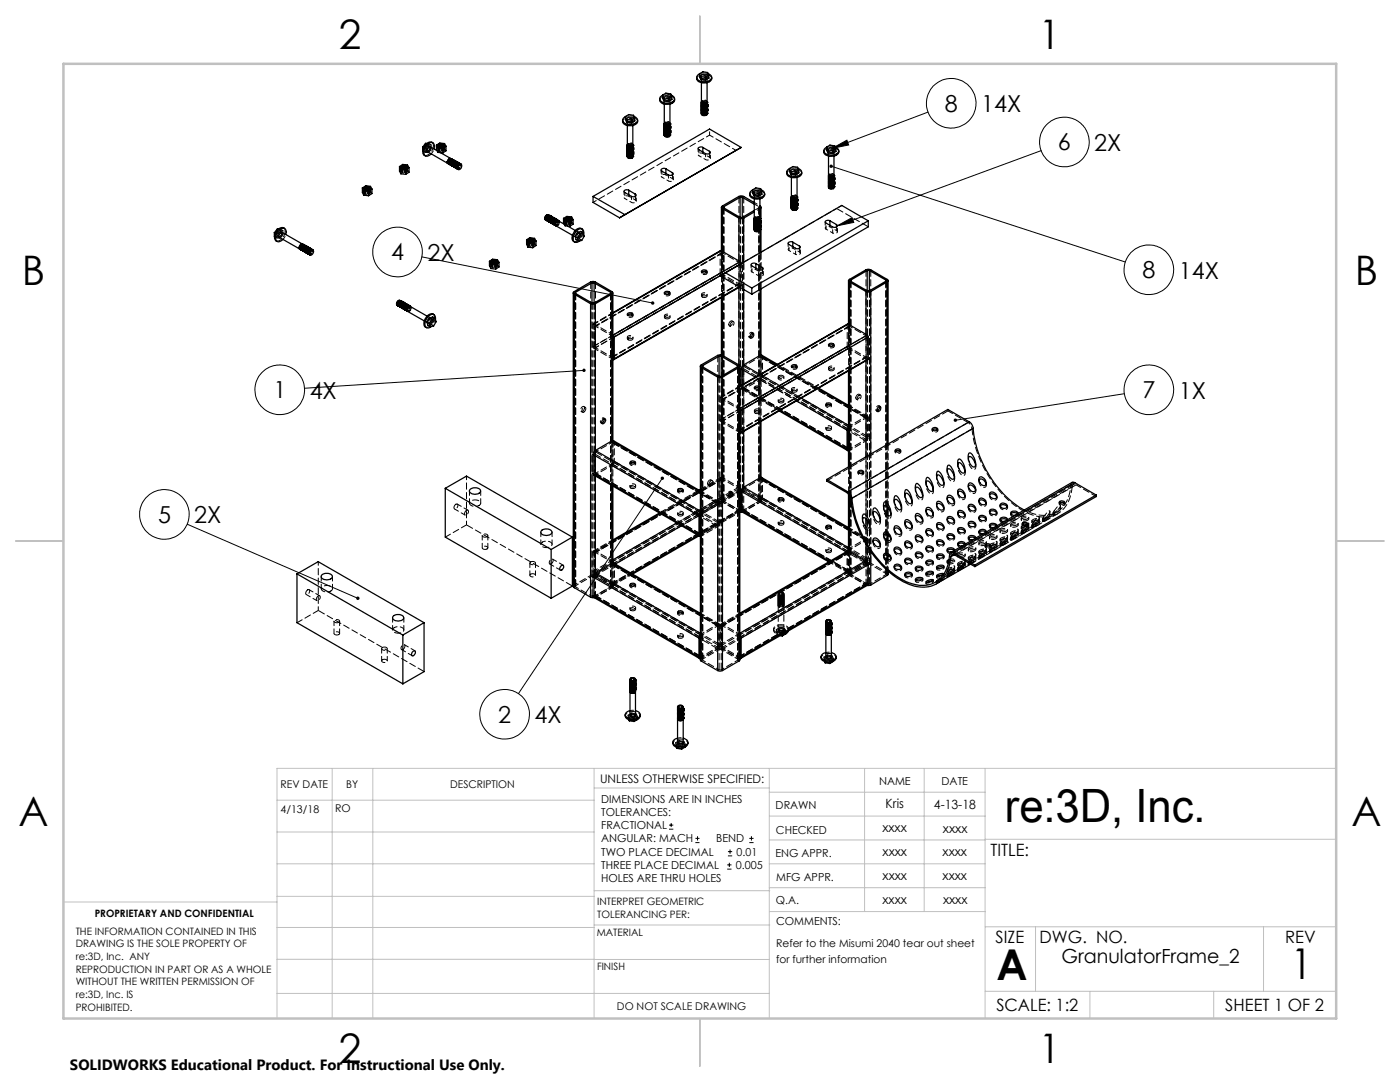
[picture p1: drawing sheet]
<svg xmlns="http://www.w3.org/2000/svg" width="279mm" height="216mm" viewBox="0 0 279 216" stroke-linecap="round" stroke-linejoin="round" font-family="sans-serif">
<defs><g id="words">
<text font-size="9.2" x="200.5" y="164.1">re:3D, Inc.</text>
<g font-size="8.5">
<text x="198.9" y="195.5">A</text>
<text x="257.6" y="195.4">1</text>
</g>
<g font-size="8.1">
<text x="67.6" y="9.7">2</text>
<text x="207.3" y="9.7">1</text>
<text x="4.4" y="57">B</text>
<text x="270.4" y="57">B</text>
<text x="3.7" y="164.9">A</text>
<text x="269.7" y="164.9">A</text>
<text x="67.6" y="212.2">2</text>
<text x="207.3" y="212.2">1</text>
</g>
<g font-size="4.7">
<text x="188.6" y="22.3">8</text>
<text x="195.8" y="22.4">14X</text>
<text x="211.1" y="30">6</text>
<text x="218.4" y="30.1">2X</text>
<text x="78.1" y="51.9">4</text>
<text x="85.3" y="52">2X</text>
<text x="228" y="55.5">8</text>
<text x="235.3" y="55.6">14X</text>
<text x="54.6" y="79.4">1</text>
<text x="61.8" y="79.5">4X</text>
<text x="228" y="79.4">7</text>
<text x="235.3" y="79.5">1X</text>
<text x="31.5" y="104.3">5</text>
<text x="38.8" y="104.4">2X</text>
<text x="99.4" y="144.2">2</text>
<text x="106.7" y="144.3">4X</text>
</g>
<text font-size="3.9" x="211.8" y="192.1">GranulatorFrame_2</text>
<g font-size="3.4">
<text x="197.7" y="170.8">TITLE:</text>
<text x="198.7" y="188.1">SIZE</text>
<text x="207.5" y="188.1">DWG. NO.</text>
<text x="256.5" y="188.2">REV</text>
<text x="198.8" y="201.7">SCALE: 1:2</text>
<text x="244.5" y="201.7">SHEET 1 OF 2</text>
</g>
<text font-size="3" x="14" y="213.5">SOLIDWORKS Educational Product. For Instructional Use Only.</text>
<g font-size="2.5">
<text x="176.7" y="161.3">Kris</text>
<text x="186.4" y="161.4">4-13-18</text>
<text x="176.1" y="166.1">xxxx</text>
<text x="188.2" y="166.2">xxxx</text>
<text x="176.1" y="170.8">xxxx</text>
<text x="188.1" y="170.8">xxxx</text>
<text x="176.1" y="175.6">xxxx</text>
<text x="188.1" y="175.6">xxxx</text>
<text x="176.1" y="180.4">xxxx</text>
<text x="188.2" y="180.3">xxxx</text>
</g>
<text font-size="2.4" x="119.8" y="156.2">UNLESS OTHERWISE SPECIFIED:</text>
<g font-size="2.2">
<text x="120" y="160.1">DIMENSIONS ARE IN INCHES</text>
<text x="154.8" y="161.4">DRAWN</text>
<text x="175.4" y="156.6">NAME</text>
<text x="187.9" y="156.7">DATE</text>
<text x="120" y="162.8">TOLERANCES:</text>
<text x="120" y="165.4">FRACTIONAL</text>
<text x="154.9" y="166.3">CHECKED</text>
<text x="120" y="173.4">THREE PLACE DECIMAL</text>
<text x="120" y="168.1">ANGULAR: MACH</text>
<text x="120" y="170.7">TWO PLACE DECIMAL</text>
<text x="142.9" y="168.1">BEND</text>
<text x="146.9" y="173.4">0.005</text>
<text x="147" y="170.7">0.01</text>
<text x="154.8" y="171">ENG APPR.</text>
<text x="120" y="176">HOLES ARE THRU HOLES</text>
<text x="154.9" y="175.7">MFG APPR.</text>
<text x="154.9" y="180.4">Q.A.</text>
<text x="154.9" y="184.6">COMMENTS:</text>
</g>
<g font-size="2.1">
<text x="56" y="157.2">REV DATE</text>
<text x="69.1" y="157.2">BY</text>
<text x="89.8" y="157.2">DESCRIPTION</text>
<text x="56" y="162.2">4/13/18</text>
<text x="66.9" y="162.1">RO</text>
<text x="154.9" y="189">Refer to the Misumi 2040 tear out sheet</text>
<text x="154.9" y="192.1">for further information</text>
<text x="123.1" y="201.6">DO NOT SCALE DRAWING</text>
</g>
<g font-size="2">
<text x="18.9" y="182.9">PROPRIETARY AND CONFIDENTIAL</text>
<text x="119.2" y="180.6">INTERPRET GEOMETRIC</text>
<text x="119.2" y="183.1">TOLERANCING PER:</text>
<text x="15.1" y="186.5">THE INFORMATION CONTAINED IN THIS</text>
<text x="15.1" y="189">DRAWING IS THE SOLE PROPERTY OF</text>
<text x="15.1" y="191.6">re:3D, Inc. ANY</text>
<text x="119.1" y="186.7">MATERIAL</text>
<text x="15.1" y="194.1">REPRODUCTION IN PART OR AS A WHOLE</text>
<text x="15.1" y="196.6">WITHOUT THE WRITTEN PERMISSION OF</text>
<text x="119.1" y="193.5">FINISH</text>
<text x="15.1" y="199.1">re:3D, Inc. IS</text>
<text x="15.1" y="201.7">PROHIBITED.</text>
</g>
</g></defs>
<g fill="none" stroke="#000" stroke-width=".2">
<path d="M165.9 33.2l58.7 19.1M166.1 29.6l2.9-1.6 .4 .9zM185.2 22.4l-19.1 7.2M207.8 30.1l-40.7 14.9M84.2 51.3l46 9.2M167.1 45l2.9-1.6 .4 1zM116.6 73.9l-55.8 3.6M224.4 78.6l-33.7 5.3M132.2 95.4l-28.7 43M37.4 104.6l34 14.8M133.5 165.5h.9M133.5 164.6h.9"/>
<path d="M133.9 164.2v.8M138.8 168.1h.8M138.8 167.3h.8M139.2 166.9v.8M145.1 173.4h.9M145.1 172.6h.9M145.3 170.8h.8M145.3 169.9h.8M145.6 172.2v.8M145.7 169.5v.9M149.5 168.1h.9M149.5 167.3h.9"/>
<path d="M150 166.9v.8"/>
<circle cx="189.8" cy="20.6" r="5"/>
<circle cx="212.4" cy="28.3" r="4.9"/>
<circle cx="79.3" cy="50.3" r="5"/>
<circle cx="229.3" cy="53.8" r="4.9"/>
<circle cx="55.8" cy="77.8" r="5"/>
<circle cx="229.3" cy="77.8" r="4.9"/>
<circle cx="32.8" cy="102.6" r="4.9"/>
<circle cx="100.7" cy="142.5" r="5"/>
</g>
<g fill="none" stroke="#c0c0c0" stroke-width=".2">
<path d="M55.3 159.7h63.3M66.3 153.3v49.9M74.4 153.3v49.9M118.6 153.3v49.9M118.6 157.2h34.9M153.5 153.3v49.9M153.5 158.1h43.1M172.5 153.3v28.6M184.4 153.3v28.6M196.6 153.3v49.9M266.7 153.3h-211.4v49.9M55.3 178.9h63.3"/>
<path d="M55.3 172.4h63.3M55.3 166h63.3M55.3 180h-42.7v23.2M118.6 177.7h35M153.5 167.6h43.1M153.5 162.8h43.1M153.5 172.4h43.1M153.5 177.1h43.1M196.6 167.5h70.1M55.3 198.2h98.2M55.3 191.4l98.2 .1M55.3 185.1h63.3"/>
<path d="M118.6 184.6h35M153.6 181.9h43M196.6 197.8h70.1M196.6 184.9h70.1M206.7 184.9v12.9M217.5 197.8v5.4M242.2 197.8v5.4M252.2 184.9v12.9"/>
</g>
<path d="M139.7 3.2v9.5M3.1 107.9h9.6M266.7 107.9h9.5M139.7 203.2v9.6" fill="none" stroke="#c0c0c0" stroke-width=".25"/>
<path d="M12.7 12.7h254v190.5h-254z" fill="none" stroke="#c0c0c0" stroke-width=".5"/>
<path d="M167.1 45l2.9-1.6 .4 1zM166.1 29.6l2.9-1.6 .4 .9zM165.6 32.9v.2l.3 .1-.3-.1a.34 .34 0 0 0 .3 .4 .34 .34 0 0 0 .3-.5 .34 .34 0 0 0-.6-.1zM190.5 83.5l-.2 .4h.4h-.4a.34 .34 0 0 0 .4 .3 .34 .34 0 0 0 .3-.5 .34 .34 0 0 0-.5-.2zM71.2 119.1l-.1 .2a.34 .34 0 0 0 .2 .4 .34 .34 0 0 0 .4-.2l-.3-.1 .3 .1 .1-.1a.35 .35 0 0 0-.2-.3 .35 .35 0 0 0-.4 0zM116.4 73.6a.33 .33 0 0 0 0 .6 .33 .33 0 0 0 .5-.3h-.3h.3a.34 .34 0 0 0-.5-.3zM130 60.3l-.1 .1a.34 .34 0 0 0 .3 .4 .34 .34 0 0 0 .4-.3h-.4h.4a.35 .35 0 0 0-.2-.3 .35 .35 0 0 0-.4 .1zM131.9 95.2a.35 .35 0 0 0 .1 .5 .35 .35 0 0 0 .5-.1 .35 .35 0 0 0-.1-.5l-.2 .3 .2-.3z" fill="#000"/>
<g fill="none" stroke="#000" stroke-width=".25">
<path d="M131.7 19.7a1.22 1.22 0 0 0 1.6 1.1 1.06 1.06 0 0 0 1.3-1.1M132.2 19l.3 .5M132.2 19l.7-.4 .9 .1 .3 .6M132.2 19v.6l.3 .5M132.5 19.5l.9 .2M132.5 19.5v.6M133.4 19.7v.5M133.9 19a.76 .76 0 0 1 .7 .8 .76 .76 0 0 1-.8 .7 1.6 1.6 0 0 1-2.1-.8v-.3l.5-.4M134.1 19.3l-.7 .4M134.1 19.3v.6l-.7 .3M139 15.5a1.35 1.35 0 0 0 1.9 1 1.03 1.03 0 0 0 1.1-1M139.6 14.7l.2 .6"/>
<path d="M139.6 14.7l.7-.4 .9 .2 .3 .5M139.6 14.7v.6l.2 .5M139.8 15.3l1 .1M139.8 15.3v.5M139.8 15.8l1 .2M140 16.5v3.8M140.8 15.4v.6M141.1 16.5v3.8a.66 .66 0 0 1-1.1 .1M141.3 14.7a.76 .76 0 0 1 .7 .8 .76 .76 0 0 1-.8 .7 1.67 1.67 0 0 1-2.2-.8l.2-.4 .4-.2M141.5 15l-.7 .4M141.5 15v.6l-.7 .4M72.3 37.5l.3 .5"/>
<path d="M72.3 37.5l.7-.4 .9 .1 .3 .5M72.3 37.5v.9l.3 .5M72.6 38.9l1 .2M72.6 38v.9M72.6 38l1 .1M72.8 37.4l-.1 .2M72.8 37.7l.4-.1 .4 .2-.4-.1-.3 .1M72.8 37.7l.4-.1 .5 .1M72.8 37.3l.6-.1 .4 .3a.66 .66 0 0 1-1.1 .1M72.8 37.6h.1M72.8 37.3l.1 .1M72.8 37.3v.1"/>
<path d="M72.8 37.4h.1M72.9 37.8l.3-.1 .4 .1M72.9 37.4l.5-.1 .3 .2a.47 .47 0 0 1-.4 .4 .47 .47 0 0 1-.5-.4l.1-.1v.1l.5-.1 .3 .2M72.9 37.4l.5-.1 .4 .3M72.9 37.4h.1M73 37.9h.5M73 37.3l-.3 .3M73.6 38.1v1M73.7 37.6a.53 .53 0 0 0-.9 .1 .57 .57 0 0 1 .9 0 .6 .6 0 0 0-.9 0M73.8 37.6a.64 .64 0 0 1-1.1 0M74.2 37.7l-.6 .4M74.2 37.7v.9l-.6 .5"/>
<path d="M79.7 33.2l.3 .6M79.7 33.2l.7-.4 .9 .1 .3 .5M79.7 33.2v.9l.3 .6M80 34.7l1 .1M80 33.8v.9M80 33.8l1 .1M80.2 33.5l.4-.2 .5 .2-.5-.2zM80.3 33.1l-.2 .2M80.3 33h.5l.3 .2a.45 .45 0 0 1-.4 .4 .45 .45 0 0 1-.5-.3l.1-.2v.1l.5-.1 .3 .3a.56 .56 0 0 0-.9 0M80.3 33l.6-.1 .3 .4a.66 .66 0 0 1-1.1 0M80.3 33.4l-.1 .1M80.3 33.3l-.1 .1"/>
<path d="M80.3 33v.1M80.3 33.1h.1M80.3 33.3l.3-.1 .5 .2a.68 .68 0 0 0-.9 0zM80.3 33.1h.5l.4 .2M80.4 33.1l-.3 .2M80.9 33.6h-.5h.5M81 33.9v.9M81 33.5h-.7h.7M81.2 33.3a.64 .64 0 0 1-1.1 0M81.6 33.4l-.6 .5M81.6 33.4v1l-.6 .4M84.3 29.4l.3 .1"/>
<path d="M84.3 29.4l.1 .8M84.9 28.6l-.6 .8M84.9 28.6l.2 .1M84.9 28.6h.3M86.4 28.5a1.3 1.3 0 0 0-1.8 1 1.17 1.17 0 0 0 .3 1.6M86.6 29.7a.78 .78 0 0 0-.1-1.1 .78 .78 0 0 0-1.2 .2 1.69 1.69 0 0 0-.4 2.3 1.04 1.04 0 0 0 1.1-.4M87.1 29l.3 .5M87.1 29l.7-.5 .9 .1 .3 .6M87.1 29v.8l.3 .6M87.2 30.1l-1.3-.8a.64 .64 0 0 0-.5 1l3.9 2.3M87.4 30.4l1 .1M87.4 29.5v.9"/>
<path d="M87.4 29.5l1 .1M87.6 29.1l.5-.2 .4 .2M87.6 29.2a.6 .6 0 0 1 .9 0M87.6 29.2l.5-.2 .4 .2-.4-.1zM87.7 28.9l-.2 .2M87.7 29.2l.4-.1 .3 .1M87.7 28.8l.6-.1 .3 .2a.58 .58 0 0 1-.5 .5 .58 .58 0 0 1-.6-.3M87.7 29.2h-.1M87.7 29.1h-.1M87.7 28.8h.1M87.7 28.8v.1M87.7 28.9h.1"/>
<path d="M87.7 28.8h.5l.3 .1a.47 .47 0 0 1-.4 .5 .47 .47 0 0 1-.5-.4l.1-.2v.1h.5l.3 .2M87.7 29.3l.1-.1 .6 .1M87.7 28.9l.5-.1 .3 .3M87.8 29.3h.5M87.8 28.8l-.3 .3M87.9 30.4l2 1.2a.6 .6 0 0 0-.5 .4 .6 .6 0 0 0 0 .6l-.2-.3 .2 .3M88.4 29.6v.9M88.5 29.1a.59 .59 0 0 0-.9 0M88.6 29a.64 .64 0 0 1-1.1 .1M89 29.2l-.6 .4M89 29.2v.9l-.6 .4M89.5 32.7h.1"/>
<path d="M89.6 32.7h.1M89.6 32.7a.61 .61 0 0 1-.1-.6 .61 .61 0 0 1 .6-.4 .6 .6 0 0 0-.6 .4 .6 .6 0 0 0 .1 .6M89.6 32.8h.1M89.7 32.8h.1M89.8 32.9h.1M89.9 32.9h.1M90 31.7h.1M90 31.7a.63 .63 0 0 0-.6 .3 .63 .63 0 0 0 .1 .7M90 31.7a.57 .57 0 0 0-.5 .3 .57 .57 0 0 0 0 .7M90.1 33h.1M90.2 31.8a.62 .62 0 0 0-.6 .3 .62 .62 0 0 0 0 .7M90.2 33.1h.1"/>
<path d="M90.2 31.8a.57 .57 0 0 0-.6 .3 .57 .57 0 0 0 .1 .7M90.2 31.8a.63 .63 0 0 0-.5 1M90.2 31.8h.1M90.3 33.1h.1M90.3 31.9a.6 .6 0 0 0-.6 .3 .6 .6 0 0 0 .1 .6M90.3 33.2h.1M90.3 31.9a.62 .62 0 0 0-.5 .3 .62 .62 0 0 0 0 .7M90.4 31.9a.57 .57 0 0 0-.6 .3 .57 .57 0 0 0 .1 .7M90.4 31.9a.63 .63 0 0 0-.5 1M90.4 31.9h.1M90.5 33.2h.1M90.5 32a.57 .57 0 0 0-.6 .3 .57 .57 0 0 0 .1 .6"/>
<path d="M90.5 32h.1M90.5 33.3h.1M90.5 32a.66 .66 0 0 0-.5 1M90.6 32a.6 .6 0 0 0-.6 .3 .6 .6 0 0 0 .1 .7M90.6 32h.1M90.6 32a.63 .63 0 0 0-.5 1M90.6 33.3h.1M90.6 32.1a.57 .57 0 0 0-.5 .3 .57 .57 0 0 0 0 .6M90.7 32.1h.1M90.7 33.4h.1M90.7 32.1a.64 .64 0 0 0-.5 1M90.7 32.1a.6 .6 0 0 0-.5 .3 .6 .6 0 0 0 0 .7"/>
<path d="M90.8 32.1h.1M90.8 32.1a.63 .63 0 0 0-.5 1M90.8 32.2a.57 .57 0 0 0-.6 .3 .57 .57 0 0 0 .1 .6M90.8 33.4h.1M90.9 32.2h.1M90.9 33.5h.1M90.9 32.2a.64 .64 0 0 0-.6 1M90.9 32.2a.6 .6 0 0 0-.6 .3 .6 .6 0 0 0 .1 .7M90.9 32.2a.66 .66 0 0 0-.4 1M91 33.5h.1M91 32.3a.57 .57 0 0 0-.6 .3 .57 .57 0 0 0 .1 .6M91.1 32.3h.1"/>
<path d="M91.1 33.6h.1M91.1 32.3a.63 .63 0 0 0-.6 .3 .63 .63 0 0 0 0 .7M91.1 32.3a.6 .6 0 0 0-.6 .3 .6 .6 0 0 0 .1 .7M91.1 32.3a.66 .66 0 0 0-.5 1M91.2 33.6h.1M91.2 32.4a.57 .57 0 0 0-.6 .3 .57 .57 0 0 0 .1 .6M91.2 32.4h.1M91.2 33.7h.1M91.2 32.4a.63 .63 0 0 0-.5 .3 .63 .63 0 0 0 0 .7M91.3 32.4a.57 .57 0 0 0-.6 .3 .57 .57 0 0 0 .1 .7M91.3 32.4h.1M91.3 32.4a.64 .64 0 0 0-.5 1"/>
<path d="M91.3 33.5l.1 .1M91.3 32.5a.6 .6 0 0 0-.5 .3 .6 .6 0 0 0 0 .6M91.4 32.5h.1M91.4 32.5a.63 .63 0 0 0-.6 .3 .63 .63 0 0 0 .1 .7M91.4 32.5a.57 .57 0 0 0-.5 .3 .57 .57 0 0 0 0 .7M91.5 32.5h.1M91.5 32.5a.64 .64 0 0 0-.5 1M91.5 32.6a.6 .6 0 0 0-.6 .3 .6 .6 0 0 0 .1 .6M91.6 32.6h.1M91.6 33a.34 .34 0 0 1 .5-.1 .34 .34 0 0 1 0 .5 .36 .36 0 0 1-.3 .4 .36 .36 0 0 1-.4-.2zM91.6 32.6a.63 .63 0 0 0-.6 .3 .63 .63 0 0 0 .1 .7M91.6 32.6a.57 .57 0 0 0-.6 .3 .57 .57 0 0 0 .1 .7"/>
<path d="M91.7 32.6h.1M91.7 32.6a.63 .63 0 0 0-.5 1M91.7 32.7a.6 .6 0 0 0-.6 .3 .6 .6 0 0 0 .1 .7M91.7 32.9l-.4 .6M91.8 32.7a.66 .66 0 0 0-.6 1M91.8 32.7h.1M91.8 32.7a.57 .57 0 0 0-.6 .3 .57 .57 0 0 0 .1 .7M91.8 32.7a.63 .63 0 0 0-.5 1M91.9 32.8a.6 .6 0 0 0-.6 .3 .6 .6 0 0 0 .1 .7M91.9 32.8h.1M91.9 32.8a.63 .63 0 0 0-.5 .4 .63 .63 0 0 0 .1 .6M92 32.8l-.5 .1-.2 .6"/>
<path d="M92 32.8l-.4 .2-.2 .6M118.4 39.2l6.3 3.6-1.1 .7M118.4 39.2v1.2l5.2 3.1M124.2 24a1.14 1.14 0 0 0 1.5 1.1 1.27 1.27 0 0 0 1.5-1.1M124.8 23.2l.3 .6M124.8 23.2l.7-.3 .9 .1 .3 .6M124.8 23.2v.6l.3 .6M125.1 23.8l.9 .2M125.1 23.8v.6M125.1 24.4l.9 .1M125.2 31.2h.1M125.2 31h.1"/>
<path d="M125.2 30.9h.1M125.2 30.8h.1M125.2 30.7h.1M125.2 30.3h.1M125.2 30.2h.1M125.2 30.1h.1M125.2 30h.1M125.2 29.9h.1M125.2 29.5h.1M125.2 29.4h.1M125.2 29.3h.1M125.2 29.2h.1"/>
<path d="M125.2 29.1h.1M125.2 29h.1M125.2 30.1a.58 .58 0 0 0 .6 .4 .58 .58 0 0 0 .5-.4 .59 .59 0 0 1-.5 .4 .59 .59 0 0 1-.6-.4M125.2 30a.58 .58 0 0 0 .6 .3 .58 .58 0 0 0 .5-.3 .59 .59 0 0 1-.5 .4 .59 .59 0 0 1-.6-.4M125.2 29.4a.57 .57 0 0 0 .5 .4 .57 .57 0 0 0 .6-.4 .59 .59 0 0 1-.5 .4 .59 .59 0 0 1-.6-.4M125.2 28.8l.3 .3 .7-.1v.1M125.2 31.2a.59 .59 0 0 0 1 .3M125.2 28.9l.3 .3 .7-.1M125.2 25v3.8M125.2 30.5v.1M125.2 30.6v.1M125.4 29l.8 .1"/>
<path d="M125.5 38a.5 .5 0 0 0-.6-.2 .5 .5 0 0 0-.3 .5l1.4 .9a.51 .51 0 0 0 .6 .1 .51 .51 0 0 0 .3-.5l-.1-.1M125.5 38l1.3 .7M125.5 38v.9M126 24v.5M126.1 31.4h.1M126.2 31.4v.1M126.3 29h.1M126.3 29.1h.1M126.3 29.5h.1M126.3 29.6h.1M126.3 29.7h.1M126.3 29.8h.1"/>
<path d="M126.3 29.9h.1M126.3 30.3h.1M126.3 30.4h.1M126.3 30.5h.1M126.3 30.6h.1M126.3 30.7h.1M126.3 30.8h.1M126.3 31.2h.1M126.3 31.2l-.1 .2M126.3 31.1a.65 .65 0 0 1-1.1 .1M126.3 31a.61 .61 0 0 1-1.1 0M126.3 30.9a.61 .61 0 0 1-1.1 0"/>
<path d="M126.3 30.8a.61 .61 0 0 1-1.1 0M126.3 30.7a.61 .61 0 0 1-1.1 0M126.3 30.6a.63 .63 0 0 1-1.1 .1M126.3 30.5a.63 .63 0 0 1-1.1 .1M126.3 30.3a.59 .59 0 0 1-.5 .4 .59 .59 0 0 1-.6-.3 .58 .58 0 0 0 .6 .4 .58 .58 0 0 0 .5-.4M126.3 30.3a.63 .63 0 0 1-1.1 0M126.3 30.2a.65 .65 0 0 1-1.1 0M126.3 29.9a.61 .61 0 0 1-1.1 0M126.3 29.7a.58 .58 0 0 1-.5 .4 .58 .58 0 0 1-.6-.3 .61 .61 0 0 0 .6 .3 .61 .61 0 0 0 .5-.3M126.3 29.6a.59 .59 0 0 1-.5 .4 .59 .59 0 0 1-.6-.3 .58 .58 0 0 0 .6 .4 .58 .58 0 0 0 .5-.4M126.3 29.5a.59 .59 0 0 1-.5 .4 .59 .59 0 0 1-.6-.3 .58 .58 0 0 0 .6 .4 .58 .58 0 0 0 .5-.4M126.3 29.5a.63 .63 0 0 1-1.1 0"/>
<path d="M126.3 29.2a.59 .59 0 0 1-.5 .4 .59 .59 0 0 1-.6-.3M126.3 29.2a.61 .61 0 0 1-1.1 0M126.3 29.1a.61 .61 0 0 1-1.1 0M126.3 29a.61 .61 0 0 1-1.1 0M126.3 25v3.9a.61 .61 0 0 1-1.1 0M126.3 31.3l-.1 .2M126.3 31.2a.59 .59 0 0 1-.5 .3 .59 .59 0 0 1-.6-.3M126.3 31a.59 .59 0 0 1-.5 .4 .59 .59 0 0 1-.6-.3M126.3 30.9a.59 .59 0 0 1-.5 .4 .59 .59 0 0 1-.6-.3M126.3 30.8a.6 .6 0 0 1-.5 .4 .6 .6 0 0 1-.6-.3M126.3 30.7a.6 .6 0 0 1-.5 .4 .6 .6 0 0 1-.6-.3M126.3 30.6a.58 .58 0 0 1-.5 .4 .58 .58 0 0 1-.6-.3"/>
<path d="M126.3 30.6a.59 .59 0 0 1-.5 .3 .59 .59 0 0 1-.6-.3M126.3 30.4a.59 .59 0 0 1-.5 .4 .59 .59 0 0 1-.6-.3M126.3 30.2a.59 .59 0 0 1-.5 .4 .59 .59 0 0 1-.6-.3M126.3 30.1a.59 .59 0 0 1-.5 .4 .59 .59 0 0 1-.6-.3M126.3 29.8a.6 .6 0 0 1-.5 .4 .6 .6 0 0 1-.6-.3M126.3 29.4a.59 .59 0 0 1-.5 .4 .59 .59 0 0 1-.6-.3M126.3 29.2a.59 .59 0 0 1-.5 .4 .59 .59 0 0 1-.6-.4M126.3 29.1a.6 .6 0 0 1-.5 .4 .6 .6 0 0 1-.6-.3M126.3 29a.6 .6 0 0 1-.5 .4 .6 .6 0 0 1-.6-.3M126.3 28.9a.58 .58 0 0 1-.5 .4 .58 .58 0 0 1-.6-.3M126.3 29.1v.1M126.3 30.2h.1"/>
<path d="M126.3 30.9h.1M126.3 31h.1M126.3 31.1h.1M126.5 23.2a.73 .73 0 0 1 .7 .7 .73 .73 0 0 1-.6 .8 1.87 1.87 0 0 1-2.3-.6l.1-.4 .4-.4M126.7 23.6l-.7 .4M126.7 23.6v.5l-.7 .4M126.8 38.7v.5M132.5 20.1l.9 .1M132.6 26.9h.1M132.6 26.8h.1M132.6 26.7h.1M132.6 26.6h.1"/>
<path d="M132.6 26.5h.1M132.6 26.1h.1M132.6 26h.1M132.6 25.9h.1M132.6 25.8h.1M132.6 25.6h.1M132.6 25.5h.1M132.6 25.2h.1M132.6 25h.1M132.6 24.9h.1M132.6 24.8h.1M132.6 24.7h.1"/>
<path d="M132.6 20.8v3.8l.3 .2 .6-.1M132.6 27a.59 .59 0 0 0 .9 .3M132.6 24.6v.1M132.6 25.2v.1M132.6 25.3v.1M132.6 26.8a.57 .57 0 0 0 .6 .4 .57 .57 0 0 0 .5-.4 .62 .62 0 0 1-.5 .4 .62 .62 0 0 1-.6-.3M132.6 26.7a.57 .57 0 0 0 .6 .4 .57 .57 0 0 0 .5-.4 .62 .62 0 0 1-.5 .4 .62 .62 0 0 1-.6-.3M132.6 24.9a.58 .58 0 0 0 .6 .4 .58 .58 0 0 0 .5-.4 .62 .62 0 0 1-.5 .4 .62 .62 0 0 1-.6-.4M132.6 24.6a.53 .53 0 0 0 .9 .1M132.8 24.8l.3 .1 .4-.1M132.9 33.7a.53 .53 0 0 0-.6-.1 .53 .53 0 0 0-.3 .5l1.4 .8a.53 .53 0 0 0 .6 .1 .53 .53 0 0 0 .3-.5h-.1M132.9 33.7l1.3 .8"/>
<path d="M132.9 33.7v.9M133.5 27.2v.1M133.5 27.2h.1M133.7 24.7h.1M133.7 24.8h.1M133.7 25.2h.1M133.7 25.3h.1M133.7 25.4h.1M133.7 25.5h.1M133.7 25.6h.1M133.7 26h.1M133.7 26.1h.1"/>
<path d="M133.7 26.2h.1M133.7 26.3h.1M133.7 26.4h.1M133.7 26.5h.1M133.7 26.9h.1M133.7 26.9l-.2 .3M133.7 26.6a.62 .62 0 0 1-.5 .4 .62 .62 0 0 1-.6-.3M133.7 26.5a.64 .64 0 0 1-1.1 .1M133.7 26.4a.64 .64 0 0 1-1.1 .1M133.7 26.3a.64 .64 0 0 1-1.1 .1M133.7 26.2a.64 .64 0 0 1-1.1 0M133.7 26.1a.64 .64 0 0 1-1.1 0"/>
<path d="M133.7 26a.66 .66 0 0 1-1.1 .1M133.7 25.9a.68 .68 0 0 1-1.1 .1M133.7 25.8a.64 .64 0 0 1-1.1 .1M133.7 25.7a.64 .64 0 0 1-1.1 .1M133.7 25.6a.64 .64 0 0 1-1.1 0M133.7 25.5a.64 .64 0 0 1-1.1 0M133.7 25.4a.64 .64 0 0 1-1.1 0M133.7 25.3a.66 .66 0 0 1-1.1 .1M133.7 25.2a.66 .66 0 0 1-1.1 .1M133.7 25.1a.68 .68 0 0 1-1.1 .1M133.7 25a.64 .64 0 0 1-1.1 0M133.7 24.8a.64 .64 0 0 1-1.1 0"/>
<path d="M133.7 24.7a.64 .64 0 0 1-1.1 0M133.7 20.8v3.8a.66 .66 0 0 1-1.1 .1M133.7 27l-.2 .3M133.7 26.9a.59 .59 0 0 1-.5 .4 .59 .59 0 0 1-.6-.4M133.7 26.6a.6 .6 0 0 1-.5 .4 .6 .6 0 0 1-.6-.4M133.7 26.5a.6 .6 0 0 1-.5 .3 .6 .6 0 0 1-.6-.3M133.7 26.4a.58 .58 0 0 1-.5 .4 .58 .58 0 0 1-.6-.4M133.7 26.2a.58 .58 0 0 1-.5 .5 .58 .58 0 0 1-.6-.4M133.7 26.2a.59 .59 0 0 1-.5 .4 .59 .59 0 0 1-.6-.4M133.7 26.1a.59 .59 0 0 1-.5 .4 .59 .59 0 0 1-.6-.4M133.7 26a.59 .59 0 0 1-.5 .4 .59 .59 0 0 1-.6-.4M133.7 25.9a.59 .59 0 0 1-.5 .3 .59 .59 0 0 1-.6-.3"/>
<path d="M133.7 25.8a.6 .6 0 0 1-.5 .3 .6 .6 0 0 1-.6-.3M133.7 25.6a.6 .6 0 0 1-.5 .4 .6 .6 0 0 1-.6-.3M133.7 25.5a.6 .6 0 0 1-.5 .4 .6 .6 0 0 1-.6-.3M133.7 25.4a.58 .58 0 0 1-.5 .5 .58 .58 0 0 1-.6-.4M133.7 25.4a.59 .59 0 0 1-.5 .4 .59 .59 0 0 1-.6-.4M133.7 25.3a.59 .59 0 0 1-.5 .3 .59 .59 0 0 1-.6-.3M133.7 25.2a.59 .59 0 0 1-.5 .3 .59 .59 0 0 1-.6-.3M133.7 25a.59 .59 0 0 1-.5 .4 .59 .59 0 0 1-.6-.3M133.7 24.9a.59 .59 0 0 1-.5 .4 .59 .59 0 0 1-.6-.3M133.7 24.7a.6 .6 0 0 1-.5 .4 .6 .6 0 0 1-.6-.3M133.7 24.6a.58 .58 0 0 1-.5 .4 .58 .58 0 0 1-.6-.3M133.7 25h.1"/>
<path d="M133.7 25.1h.1M133.7 25.7h.1M133.7 25.8h.1M133.7 25.9h.1M134.2 34.5v.4M140 22.6h.1M140 22.5h.1M140 22.4h.1M140 22.3h.1M140 22.2h.1M140 21.8h.1M140 21.7h.1"/>
<path d="M140 21.6h.1M140 21.5h.1M140 21.4h.1M140 21.3h.1M140 20.9h.1M140 20.8h.1M140 20.7h.1M140 20.6h.1M140 20.5h.1M140 22.3a.62 .62 0 0 0 .6 .3 .62 .62 0 0 0 .5-.4 .62 .62 0 0 1-.5 .4 .62 .62 0 0 1-.6-.3M140 21.6a.6 .6 0 0 0 .5 .4 .6 .6 0 0 0 .6-.4 .62 .62 0 0 1-.5 .4 .62 .62 0 0 1-.6-.3M140 21.5a.6 .6 0 0 0 .5 .4 .6 .6 0 0 0 .6-.4 .62 .62 0 0 1-.5 .4 .62 .62 0 0 1-.6-.3"/>
<path d="M140 20.3l.3 .3 .6-.1v.1M140 22.7a.59 .59 0 0 0 .9 .3M140 20.3l.3 .3h.6M140 20.4h.1M140 21h.1M140 22h.1M140 22.1h.1M140.2 20.5l.7 .1M140.3 29.4a.51 .51 0 0 0-.6-.1 .51 .51 0 0 0-.3 .5l1.4 .9a.51 .51 0 0 0 .6 .1 .51 .51 0 0 0 .3-.5l-.1-.1M140.3 29.4l1.3 .8M140.3 29.4v.9M140.9 22.9h.1"/>
<path d="M140.9 22.9v.1M141.1 21.8a.59 .59 0 0 1-.5 .4 .59 .59 0 0 1-.6-.3 .62 .62 0 0 0 .6 .3 .62 .62 0 0 0 .5-.4M141.1 21.1a.59 .59 0 0 1-.5 .4 .59 .59 0 0 1-.6-.3 .62 .62 0 0 0 .6 .3 .62 .62 0 0 0 .5-.4M141.1 22.7l-.2 .3M141.1 22.6a.59 .59 0 0 1-.6 .4 .59 .59 0 0 1-.5-.4M141.1 22.5a.59 .59 0 0 1-.6 .4 .59 .59 0 0 1-.5-.4M141.1 22.4a.59 .59 0 0 1-.6 .4 .59 .59 0 0 1-.5-.4M141.1 22.3a.6 .6 0 0 1-.5 .4 .6 .6 0 0 1-.6-.3M141.1 22.1a.6 .6 0 0 1-.5 .4 .6 .6 0 0 1-.6-.3M141.1 22a.58 .58 0 0 1-.5 .4 .58 .58 0 0 1-.6-.4M141.1 21.9a.59 .59 0 0 1-.6 .4 .59 .59 0 0 1-.5-.4M141.1 21.7a.59 .59 0 0 1-.6 .4 .59 .59 0 0 1-.5-.4"/>
<path d="M141.1 21.4a.6 .6 0 0 1-.5 .4 .6 .6 0 0 1-.6-.4M141.1 21.3a.6 .6 0 0 1-.5 .4 .6 .6 0 0 1-.6-.4M141.1 21.2a.58 .58 0 0 1-.5 .4 .58 .58 0 0 1-.6-.4M141.1 21a.59 .59 0 0 1-.6 .4 .59 .59 0 0 1-.5-.4M141.1 20.9a.59 .59 0 0 1-.6 .4 .59 .59 0 0 1-.5-.4M141.1 20.8a.59 .59 0 0 1-.6 .4 .59 .59 0 0 1-.5-.4M141.1 20.7a.59 .59 0 0 1-.6 .4 .59 .59 0 0 1-.5-.4M141.1 20.6a.6 .6 0 0 1-.5 .4 .6 .6 0 0 1-.6-.4M141.1 20.5a.6 .6 0 0 1-.5 .3 .6 .6 0 0 1-.6-.3M141.1 20.4a.6 .6 0 0 1-.5 .3 .6 .6 0 0 1-.6-.3M141.1 20.4h.1M141.1 20.8h.1"/>
<path d="M141.1 20.9h.1M141.1 21h.1M141.1 21.1h.1M141.1 21.2h.1M141.1 21.3h.1M141.1 21.7h.1M141.1 21.8h.1M141.1 21.9h.1M141.1 22h.1M141.1 22.2h.1M141.1 22.5h.1M141.1 22.6h.1"/>
<path d="M141.1 22.6l-.2 .3M141.1 22.5a.66 .66 0 0 1-1.1 .1M141.1 22.5a.68 .68 0 0 1-1.1 0M141.1 22.4a.64 .64 0 0 1-1.1 0M141.1 22.2a.64 .64 0 0 1-1.1 0M141.1 22a.66 .66 0 0 1-1.1 .1M141.1 21.9a.66 .66 0 0 1-1.1 .1M141.1 21.7a.66 .66 0 0 1-1.1 .1M141.1 21.4a.62 .62 0 0 1-.5 .4 .62 .62 0 0 1-.6-.3M141.1 21.3a.64 .64 0 0 1-1.1 .1M141.1 21.2a.64 .64 0 0 1-1.1 .1M141.1 21a.64 .64 0 0 1-1.1 .1"/>
<path d="M141.1 20.9a.66 .66 0 0 1-1.1 .1M141.1 20.8a.66 .66 0 0 1-1.1 .1M141.1 20.7a.64 .64 0 0 1-1.1 .1M141.1 20.6a.64 .64 0 0 1-1.1 .1M141.1 20.5a.64 .64 0 0 1-1.1 .1M141.1 20.4a.64 .64 0 0 1-1.1 .1M141.1 20.5h.1M141.1 20.6h.1M141.1 20.7h.1M141.1 22.3v.1M141.1 22.4v.1M141.6 30.2v.5"/>
<path d="M147.7 39.4h.4M147.7 39.4l-3.2 1.8M147.7 39.4v4M147.9 29.4l-24.3 14.1M147.9 29.4l-1 .6M147.9 29.4l-6.3-3.6-23.2 13.4M148.1 39.4l2.4 1.3M148.1 39.4v4M149.6 38.6a1.14 1.14 0 0 0 1.4 1.1 1.27 1.27 0 0 0 1.6-1.1M150.2 37.9l.2 .6M150.2 37.9l.6-.4 1 .1 .2 .6M150.2 37.9v.6l.2 .5"/>
<path d="M150.4 38.5l.9 .1M150.4 38.5v.5M150.4 39l.9 .2M150.5 39.7v3.8l.4 .2 .6-.1v.1M151.3 38.6v.6M151.7 39.7v10.7M151.9 37.9a.76 .76 0 0 1 .7 .8 .76 .76 0 0 1-.9 .7 1.6 1.6 0 0 1-2.1-.8l.2-.4 .4-.2M152 38.2l-.7 .4M152 38.2v.6l-.7 .4M157 34.4a1.31 1.31 0 0 0 1.9 1 1.03 1.03 0 0 0 1.1-1M157.6 33.6l.2 .6M157.6 33.6l.7-.4 .9 .2 .2 .5"/>
<path d="M157.6 33.6v.6l.2 .5M157.8 34.2l1 .1M157.8 34.2v.5M157.8 34.7l1 .2M157.9 39.8h.1M157.9 39.7h.1M157.9 39.6h.1M157.9 39.5h.1M157.9 39.4h.1M157.9 39.3h.1M157.9 39.2l.4 .3 .6-.1v.1M157.9 39.2l.4 .3h.6"/>
<path d="M157.9 35.4v3.8M157.9 39.9h.1M158.1 39.4l.8 .1M158.8 34.3v.6M159 40a.58 .58 0 0 1-.5 .4 .58 .58 0 0 1-.6-.3 .65 .65 0 0 0 1.2-.1M159 39.9a.59 .59 0 0 1-.5 .4 .59 .59 0 0 1-.6-.4M159 39.8a.59 .59 0 0 1-.5 .4 .59 .59 0 0 1-.6-.4M159 39.7a.59 .59 0 0 1-.5 .4 .59 .59 0 0 1-.6-.4M159 39.6a.59 .59 0 0 1-.5 .4 .59 .59 0 0 1-.6-.4M159 39.5a.6 .6 0 0 1-.5 .4 .6 .6 0 0 1-.6-.4M159 39.4a.6 .6 0 0 1-.5 .4 .6 .6 0 0 1-.6-.4M159 39.3a.6 .6 0 0 1-.5 .4 .6 .6 0 0 1-.6-.4"/>
<path d="M159.1 39.3h.1M159.1 39.7h.1M159.1 39.8h.1M159.1 39.9h.1M159.1 39.9a.64 .64 0 0 1-1.2 .1M159.1 39.8a.66 .66 0 0 1-1.2 .1M159.1 39.7a.66 .66 0 0 1-1.2 .1M159.1 39.6a.62 .62 0 0 1-.6 .4 .62 .62 0 0 1-.6-.3M159.1 39.5a.62 .62 0 0 1-.6 .4 .62 .62 0 0 1-.6-.3M159.1 39.4a.62 .62 0 0 1-.6 .4 .62 .62 0 0 1-.6-.3M159.1 39.3a.64 .64 0 0 1-1.2 .1M159.1 35.4v3.8a.64 .64 0 0 1-1.2 .1"/>
<path d="M159.3 33.6a.76 .76 0 0 1 .7 .9 .76 .76 0 0 1-.9 .6 1.83 1.83 0 0 1-2.1-.6l.1-.5 .5-.3M159.4 33.9l-.6 .4M159.4 33.9v.6l-.6 .4M164.4 30.1a1.35 1.35 0 0 0 1.9 1.1 1.03 1.03 0 0 0 1.1-1.1M165 29.4l.2 .5M165 29.4l.6-.4 1 .1 .2 .6M165 29.4v.6l.2 .5M165.2 29.9l1 .2M165.2 29.9v.6M165.2 30.5l1 .1M165.3 37.1h.1M165.3 37h.1"/>
<path d="M165.3 36.9h.1M165.3 36.8h.1M165.3 36.7h.1M165.3 36.3h.1M165.3 36.2h.1M165.3 36.1h.1M165.3 36h.1M165.3 35.9h.1M165.3 35.5h.1M165.3 35.4h.1M165.3 35.3h.1M165.3 35.2h.1"/>
<path d="M165.3 35.1h.1M165.3 35h.1M165.3 35.3a.57 .57 0 0 0 .6 .4 .57 .57 0 0 0 .5-.4 .59 .59 0 0 1-.5 .5 .59 .59 0 0 1-.6-.4M165.3 35.2a.57 .57 0 0 0 .6 .4 .57 .57 0 0 0 .5-.4 .59 .59 0 0 1-.5 .4 .59 .59 0 0 1-.6-.3M165.3 35.2a.58 .58 0 0 0 .6 .3 .58 .58 0 0 0 .5-.4 .59 .59 0 0 1-.5 .4 .59 .59 0 0 1-.6-.3M165.3 31.2v3.7l.4 .3h.6M165.3 37.3a.59 .59 0 0 0 1 .3M165.3 35l.4 .3 .6-.1M165.3 35.7h.1M165.3 35.8h.1M165.3 36.4h.1M165.3 36.5h.1"/>
<path d="M165.3 36.6v.1M165.3 37.2v.1M165.5 35.1l.8 .1M166.2 30.1v.5M166.3 37.5v.1M166.3 37.5h.1M166.4 35.1h.1M166.4 35.5h.1M166.4 35.6h.1M166.4 35.7h.1M166.4 35.8h.1M166.4 35.9h.1"/>
<path d="M166.4 36.3h.1M166.4 36.4h.1M166.4 36.5h.1M166.4 36.6h.1M166.4 36.7h.1M166.4 36.8h.1M166.4 37.2h.1M166.4 37.3h.1M166.4 37.3l-.1 .2M166.4 37.2a.63 .63 0 0 1-1.1 .1M166.4 37.1a.59 .59 0 0 1-.5 .4 .59 .59 0 0 1-.6-.4M166.4 37a.61 .61 0 0 1-1.1 0"/>
<path d="M166.4 36.9a.61 .61 0 0 1-1.1 0M166.4 36.8a.61 .61 0 0 1-1.1 0M166.4 36.7a.61 .61 0 0 1-1.1 0M166.4 36.6a.63 .63 0 0 1-1.1 .1M166.4 36.5a.63 .63 0 0 1-1.1 0M166.4 36.4a.63 .63 0 0 1-1.1 0M166.4 36.3a.63 .63 0 0 1-1.1 0M166.4 36.2a.65 .65 0 0 1-1.1 0M166.4 36.1a.61 .61 0 0 1-1.1 0M166.4 36a.61 .61 0 0 1-1.1 0M166.4 35.9a.61 .61 0 0 1-1.1 0M166.4 35.8a.63 .63 0 0 1-1.1 0"/>
<path d="M166.4 35.7a.63 .63 0 0 1-1.1 0M166.4 35.5a.59 .59 0 0 1-.5 .4 .59 .59 0 0 1-.6-.3 .58 .58 0 0 0 .6 .4 .58 .58 0 0 0 .5-.4M166.4 35.5a.63 .63 0 0 1-1.1 0M166.4 35.1a.61 .61 0 0 1-1.1 0M166.4 35a.61 .61 0 0 1-1.1 0M166.4 37.4l-.1 .2M166.4 37.3a.59 .59 0 0 1-.5 .3 .59 .59 0 0 1-.6-.3M166.4 37.1a.59 .59 0 0 1-.5 .4 .59 .59 0 0 1-.6-.3M166.4 37a.59 .59 0 0 1-.5 .4 .59 .59 0 0 1-.6-.3M166.4 36.9a.59 .59 0 0 1-.5 .4 .59 .59 0 0 1-.6-.3M166.4 36.8a.6 .6 0 0 1-.5 .4 .6 .6 0 0 1-.6-.3M166.4 36.7a.6 .6 0 0 1-.5 .4 .6 .6 0 0 1-.6-.3"/>
<path d="M166.4 36.6a.58 .58 0 0 1-.5 .4 .58 .58 0 0 1-.6-.3M166.4 36.5a.59 .59 0 0 1-.5 .4 .59 .59 0 0 1-.6-.3M166.4 36.4a.59 .59 0 0 1-.5 .4 .59 .59 0 0 1-.6-.3M166.4 36.3a.59 .59 0 0 1-.5 .4 .59 .59 0 0 1-.6-.3M166.4 36.2a.59 .59 0 0 1-.5 .4 .59 .59 0 0 1-.6-.3M166.4 36.1a.59 .59 0 0 1-.5 .4 .59 .59 0 0 1-.6-.3M166.4 36a.6 .6 0 0 1-.5 .4 .6 .6 0 0 1-.6-.3M166.4 35.9a.6 .6 0 0 1-.5 .4 .6 .6 0 0 1-.6-.3M166.4 35.8a.6 .6 0 0 1-.5 .4 .6 .6 0 0 1-.6-.3M166.4 35.7a.58 .58 0 0 1-.5 .4 .58 .58 0 0 1-.6-.3M166.4 35.6a.59 .59 0 0 1-.5 .4 .59 .59 0 0 1-.6-.3M166.4 35.4a.59 .59 0 0 1-.5 .4 .59 .59 0 0 1-.6-.3"/>
<path d="M166.4 35a.6 .6 0 0 1-.5 .4 .6 .6 0 0 1-.6-.3M166.4 31.2v3.8M166.4 35.9v.1M166.4 36.1h.1M166.4 36.2h.1M166.4 36.9h.1M166.4 37h.1M166.7 29.4a.73 .73 0 0 1 .7 .6 .73 .73 0 0 1-.6 .8 1.87 1.87 0 0 1-2.4-.6l.1-.4 .5-.4M166.8 29.7v.5l-.6 .4M166.8 29.7l-.6 .4M54.8 46.4l.2 .1M54.8 46.4v.8"/>
<path d="M55.4 45.7l-.6 .7M55.4 45.7l.1 .1M55.4 45.7h.2M56.8 45.6a1.3 1.3 0 0 0-1.8 1 1.08 1.08 0 0 0 .3 1.6M57 46.8a.82 .82 0 0 0-.2-1.2 .82 .82 0 0 0-1.2 .5 1.38 1.38 0 0 0-.2 2.1l.7-.1 .4-.3M59.8 49.6l-.2-.2 .2 .3M59.8 49.7h.1M59.9 49.7h.1M60 49.8h.1M60.1 49.8h.1M60.1 49.9h.1M60.3 50h.1"/>
<path d="M60.3 48.7l-4-2.3a.65 .65 0 0 0-.5 1l3.9 2.2M60.4 48.7a.6 .6 0 0 0-.6 .4 .6 .6 0 0 0 .1 .6M60.4 48.8h.1M60.4 48.8a.63 .63 0 0 0-.5 .9M60.4 50.1h.1M60.4 48.8a.57 .57 0 0 0-.5 .3 .57 .57 0 0 0 0 .6M60.5 48.8h.1M60.5 50.1h.1M60.5 48.8a.64 .64 0 0 0-.5 1M60.5 48.8a.6 .6 0 0 0-.5 .4 .6 .6 0 0 0 0 .6M60.6 48.9h.1M60.6 48.9a.63 .63 0 0 0-.5 .9"/>
<path d="M60.6 48.9a.57 .57 0 0 0-.6 .3 .57 .57 0 0 0 .1 .6M60.6 50.1v.1M60.7 48.9h.1M60.7 50.2h.1M60.7 48.9a.64 .64 0 0 0-.6 1M60.7 48.9a.6 .6 0 0 0-.6 .4 .6 .6 0 0 0 .1 .6M60.7 48.9a.66 .66 0 0 0-.4 1.1M60.7 48.9v.1M60.8 49a.57 .57 0 0 0-.6 .3 .57 .57 0 0 0 .1 .7M60.9 49h.1M60.9 50.3h.1M60.9 49a.63 .63 0 0 0-.6 .3 .63 .63 0 0 0 0 .7"/>
<path d="M60.9 49a.6 .6 0 0 0-.6 .4 .6 .6 0 0 0 .1 .6M60.9 49a.66 .66 0 0 0-.5 1.1M61 49.1a.57 .57 0 0 0-.6 .3 .57 .57 0 0 0 .1 .7M61 49.1h.1M61 50.4h.1M61 49.1a.63 .63 0 0 0-.5 .3 .63 .63 0 0 0 0 .7M61.1 49.1a.57 .57 0 0 0-.6 .3 .57 .57 0 0 0 .1 .7M61.1 49.1h.1M61.1 49.1a.64 .64 0 0 0-.5 1M61.1 50.4h.1M61.1 49.2a.6 .6 0 0 0-.5 .3 .6 .6 0 0 0 0 .7M61.2 49.2h.1"/>
<path d="M61.2 50.5h.1M61.2 49.2a.63 .63 0 0 0-.6 .3 .63 .63 0 0 0 .1 .7M61.2 49.2a.57 .57 0 0 0-.5 .4 .57 .57 0 0 0 0 .6M61.3 49.2h.1M61.3 49.2a.67 .67 0 0 0-.6 1M61.3 50.6h.1M61.3 49.3a.6 .6 0 0 0-.6 .3 .6 .6 0 0 0 .1 .7M61.4 49.3h.1M61.4 49.3a.63 .63 0 0 0-.6 .3 .63 .63 0 0 0 .1 .7M61.4 49.4a.57 .57 0 0 0-.6 .3 .57 .57 0 0 0 .1 .6M61.5 49.4h.1M61.5 49.4a.63 .63 0 0 0-.5 .9"/>
<path d="M61.5 50.7h.1M61.5 49.4a.6 .6 0 0 0-.6 .3 .6 .6 0 0 0 .1 .7M61.6 50.7h.1M61.6 49.4a.62 .62 0 0 0-.6 .4 .62 .62 0 0 0 0 .6M61.6 49.5a.57 .57 0 0 0-.6 .3 .57 .57 0 0 0 .1 .6M61.6 49.5h.1M61.6 49.5a.65 .65 0 0 0-.5 .9M61.6 50.8h.1M61.7 49.5a.6 .6 0 0 0-.6 .3 .6 .6 0 0 0 .1 .7M61.7 50.6l.1 .1M61.7 49.5h.1M61.7 50.8h.1"/>
<path d="M61.7 49.5a.66 .66 0 0 0-.5 1M61.8 49.5a.6 .6 0 0 0-.6 .4 .6 .6 0 0 0 .1 .6M61.8 49.6h.1M61.8 49.6a.65 .65 0 0 0-.5 1M61.8 49.6a.57 .57 0 0 0-.5 .3 .57 .57 0 0 0 0 .7M61.9 49.6h.1M61.9 49.6a.66 .66 0 0 0-.5 1M61.9 49.6a.6 .6 0 0 0-.5 .4 .6 .6 0 0 0 .1 .6M62 49.7h.1M62 49.7a.65 .65 0 0 0-.5 1M62 49.7a.57 .57 0 0 0-.6 .3 .57 .57 0 0 0 .1 .7M62.1 49.7h.1"/>
<path d="M62.1 50a.32 .32 0 0 1 .5 0 .32 .32 0 0 1-.1 .5 .36 .36 0 0 1-.3 .4 .36 .36 0 0 1-.4-.2zM62.1 49.7a.64 .64 0 0 0-.5 1M62.1 49.7a.6 .6 0 0 0-.5 .4 .6 .6 0 0 0 0 .6M62.2 49.8a.62 .62 0 0 0-.6 .3 .62 .62 0 0 0 0 .7M62.2 50l-.5 .6M62.2 49.8a.57 .57 0 0 0-.6 .3 .57 .57 0 0 0 .1 .7M62.3 49.8h.1M62.3 49.8a.63 .63 0 0 0-.6 .3 .63 .63 0 0 0 0 .7M62.3 49.8a.6 .6 0 0 0-.6 .4 .6 .6 0 0 0 .1 .6M62.3 49.8a.63 .63 0 0 0-.5 .4 .63 .63 0 0 0 .1 .7M62.3 49.8v.1M62.4 49.9l-.2-.1-.3 .2-.2 .6"/>
<path d="M62.4 49.9l-.4 .2-.2 .6M62.4 49.9h.1M97.7 52.1l.3 .6M97.7 52.1l.6-.4 1 .1 .3 .6M97.7 52.1v.9l.3 .6M98 53.6l.9 .1M98 52.7v.9M98 52.7l.9 .1M98.2 52.3l.4-.2 .5 .2a.68 .68 0 0 0-1 .1zM98.2 52l-.1 .2M98.2 51.9h.6l.4 .3a.66 .66 0 0 1-1.1 0M98.2 52.4h.1"/>
<path d="M98.2 52.2v.1M98.2 51.9v.1M98.2 52h.1M98.2 52.3l.4-.1 .5 .2-.5-.2zM98.2 52l.6-.1 .3 .2a.45 .45 0 0 1-.4 .4 .45 .45 0 0 1-.5-.3v-.2v.1l.4-.1 .5 .3a.56 .56 0 0 0-1 0M98.2 52h.6l.3 .2M98.4 52l-.3 .2M98.8 52.5h-.5h.6M98.9 52.8v.9M99 52.4h-.8l.8 .1M99.2 52.2a.64 .64 0 0 1-1.1 0M99.6 52.4l-.7 .4"/>
<path d="M99.6 52.4v.9l-.7 .4M105.1 47.8l.3 .6M105.1 47.8l.6-.4 1 .2 .3 .5M105.1 47.8v1l.3 .5M105.4 49.3l.9 .1M105.4 48.4v.9M105.4 48.4l.9 .1M105.6 48.1a.6 .6 0 0 1 .9 0M105.6 47.8l-.1 .2M105.6 48.2l.4-.2 .4 .2M105.6 47.7l.6-.1 .3 .2a.56 .56 0 0 1-.4 .5 .56 .56 0 0 1-.6-.3M105.6 48.1h.1"/>
<path d="M105.6 48h.1M105.6 47.7h.1M105.6 47.7v.1M105.6 47.8h.1M105.7 48l.3-.1 .4 .2-.4-.1-.4 .1zM105.7 47.7h.5l.3 .1a.47 .47 0 0 1-.5 .5 .47 .47 0 0 1-.4-.4l.1-.2v.1l.3-.1 .5 .3M105.7 48.2h.7M105.7 47.8l.5-.1 .3 .3M105.7 47.7v.1M105.7 48.2h.6h-.5M105.8 47.7l-.3 .3M106.3 48.5v.9"/>
<path d="M106.5 48a.56 .56 0 0 0-.9 0l.4-.2 .5 .2M106.6 47.9a.59 .59 0 0 1-.5 .4 .59 .59 0 0 1-.6-.3M107 48.1l-.7 .4M107 48.1v.9l-.7 .4M108.9 43.1l.4-.3 .2 .1a.6 .6 0 0 0-.6 .3 .6 .6 0 0 0 0 .7 .49 .49 0 0 1 0-.8zM108.9 43.9h.1M109 43.9a.59 .59 0 0 1-.1-.7 .59 .59 0 0 1 .6-.2 .64 .64 0 0 0-.5 1M109 44h.1M109.1 44h.1M109.1 44a.59 .59 0 0 1 0-.6 .59 .59 0 0 1 .6-.3 .62 .62 0 0 0-.5 .3 .62 .62 0 0 0 0 .7M109.2 44.1h.1M109.3 44.1h.1"/>
<path d="M109.4 44.2h.1M109.5 42.9a.6 .6 0 0 0-.6 .4 .6 .6 0 0 0 .1 .6M109.5 44.2h.1M109.5 42.9h.1M109.6 44.3h.1M109.6 43h.1M109.6 43a.63 .63 0 0 0-.6 1M109.6 43a.64 .64 0 0 0-.5 1M109.7 44.3a.61 .61 0 0 1 0-.7 .61 .61 0 0 1 .6-.2 .64 .64 0 0 0-.6 .9M109.7 44.4h.1M109.7 43.1h.1M109.8 43.1a.63 .63 0 0 0-.6 1"/>
<path d="M109.8 43.1h.1M109.8 43.1a.64 .64 0 0 0-.5 1M109.8 44.4h.1M109.9 43.2a.62 .62 0 0 0-.6 .3 .62 .62 0 0 0 .1 .7M109.9 43.2a.58 .58 0 0 0-.6 .2 .58 .58 0 0 0 0 .7M109.9 44.5h.1M109.9 43.2h.1M110 43.2a.61 .61 0 0 0-.6 .3 .61 .61 0 0 0 0 .7M110 43.2h.1M110 43.2a.64 .64 0 0 0-.5 1 .6 .6 0 0 1 0-.7 .6 .6 0 0 1 .6-.2M110 44.5h.1M110.1 43.3a.62 .62 0 0 0-.6 .3 .62 .62 0 0 0 .1 .7"/>
<path d="M110.1 43.3h.1M110.1 44.6h.1M110.1 43.3a.61 .61 0 0 0-.6 .3 .61 .61 0 0 0 .1 .7M110.2 43.3h.1M110.2 43.3a.64 .64 0 0 0-.5 1M110.2 44.6h.1M110.3 44.7h.1M110.3 43.4a.61 .61 0 0 0-.6 .3 .61 .61 0 0 0 0 .7M110.3 43.4h.1M110.3 43.4a.62 .62 0 0 0-.5 .4 .62 .62 0 0 0 .1 .6M110.4 43.5a.6 .6 0 0 0-.5 .3 .6 .6 0 0 0 0 .6 .59 .59 0 0 1 0-.6 .59 .59 0 0 1 .6-.3M110.4 43.5a.6 .6 0 0 0-.6 .3 .6 .6 0 0 0 .1 .6"/>
<path d="M110.5 44.8h.1M110.5 43.5h.1M110.5 43.5a.62 .62 0 0 0-.5 .4 .62 .62 0 0 0 0 .6M110.6 43.6a.64 .64 0 0 0-.5 1M110.6 43.6a.6 .6 0 0 0-.6 .3 .6 .6 0 0 0 0 .6M110.6 44.9h.1M110.6 43.6h.1M110.7 43.6a.63 .63 0 0 0-.6 1M110.7 43.6h.1M110.7 43.6a.62 .62 0 0 0-.6 .4 .62 .62 0 0 0 .1 .6M110.7 44.9h.1M110.7 43.7a.59 .59 0 0 0-.6 .3 .59 .59 0 0 0 .1 .6"/>
<path d="M110.8 43.7a.64 .64 0 0 0-.5 1M110.8 45h.1M110.8 43.7h.1M110.8 44.2l.3-.2h.3a.63 .63 0 0 0-.6 1l-.1-.3zM110.8 43.7a.63 .63 0 0 0-.5 1M110.9 43.7h.1M110.9 43.7a.6 .6 0 0 0-.6 .4 .6 .6 0 0 0 .1 .6M110.9 43.8a.59 .59 0 0 0-.6 .3 .59 .59 0 0 0 .1 .6M110.9 43.8a.64 .64 0 0 0-.4 1M111 43.8h.1M111 43.8a.63 .63 0 0 0-.5 1M111.1 43.8a.67 .67 0 0 0-.6 1"/>
<path d="M111.1 43.9a.59 .59 0 0 0-.6 .3 .59 .59 0 0 0 .1 .6h-.1M111.1 43.9a.62 .62 0 0 0-.5 .3 .62 .62 0 0 0 0 .7M111.1 43.9h.1M111.2 43.9a.63 .63 0 0 0-.6 1M111.2 43.9h.1M111.2 44a.63 .63 0 0 0-.5 .9 .59 .59 0 0 1 0-.6 .59 .59 0 0 1 .6-.3M111.4 44h.1M111.4 44a.64 .64 0 0 0-.6 .4 .64 .64 0 0 0 .1 .6M111.4 44.1a.6 .6 0 0 0-.5 .3 .6 .6 0 0 0 0 .6M112.5 43.6l.3 .5M112.5 43.6l.6-.4 1 .1 .3 .5M112.5 43.6v.9l.3 .5"/>
<path d="M112.6 44.7l-1.1-.6a.62 .62 0 0 0-.6 .3 .62 .62 0 0 0 .1 .7l3.3 1.9M112.8 45l.9 .2M112.8 44.1v.9M112.8 44.1l.9 .1M113 43.8a.6 .6 0 0 1 .9 0M113 43.5l-.1 .2M113 43.8l.4-.1 .4 .2M113 43.7l.4-.1 .5 .2a.54 .54 0 0 0-1 0M113 43.4l.6-.1 .4 .3a.66 .66 0 0 1-1.1 .1M113 43.9l.4-.2 .4 .2M113 43.4l.1 .1M113 43.4v.1"/>
<path d="M113 43.5h.1M113 43.9l.4-.1 .4 .1zM113.1 43.5l.5-.1 .3 .2a.47 .47 0 0 1-.5 .4 .47 .47 0 0 1-.4-.4l.1-.1v.1l.3-.1 .5 .2M113.1 43.5l.5-.1 .3 .3M113.1 43.5h.1M113.1 44h.6M113.1 44h.5M113.2 43.4l-.3 .3M113.2 45.1l1.6 .9M113.7 44.2v1M114 43.6a.62 .62 0 0 1-.6 .4 .62 .62 0 0 1-.5-.3M114.4 43.8l-.7 .4"/>
<path d="M114.4 43.8v.9l-.7 .5M114.4 58.5v58.6l.2 .2M114.6 58.7a.27 .27 0 0 1-.2-.3 .27 .27 0 0 1 .2-.2l3.6-2 .6 .1 3.3 1.9a.27 .27 0 0 1 .2 .2 .27 .27 0 0 1-.2 .3M114.6 58.7l3.3 1.9M114.6 58.7v58.6M114.8 47.2l.5 .2M114.8 47.2l.2 .6 .5 .3M114.9 58.3v.3M114.9 58.6l3.2 1.9M115.3 46.4l.5 .2M115.3 46.4l-.5 .8M115.3 47.4l.2 .7"/>
<path d="M115.3 46.4l.6-.2 .5 .3M115.8 46.6l-.5 .8M116.2 45.7a1.18 1.18 0 0 0-1.7 .8 1.13 1.13 0 0 0 .2 1.8M116.4 46.5l.2 .6-.5 .9-.6 .1M116.4 46.5l-.6 .1M116.5 46.6a.73 .73 0 0 0-.4-.9 .73 .73 0 0 0-1 .3 1.6 1.6 0 0 0-.4 2.3l.4 .1 .6-.3M118.1 56.4h.5M118.1 56.4l-3.2 1.9M118.1 56.4v4.1M118.6 56.4l3.2 1.9M118.6 56.4v4.1M121.8 58.3v.3"/>
<path d="M121.8 58.6l-3.2 1.9M122.1 58.7l-3.3 1.9M122.1 58.7v29.3M122.3 58.5v29.4M132.6 58.4a.61 .61 0 0 1 .6-.3 .61 .61 0 0 1 .5 .4 .63 .63 0 0 1-1.1-.1zM132.6 58.6a.77 .77 0 0 1 1 0M140 54a.64 .64 0 0 1 1.1 .3 .58 .58 0 0 1-.6 .2 .58 .58 0 0 1-.5-.5zM140.1 54.3a.77 .77 0 0 1 .9 0M143.9 50h-.1l-21.5 12.4M143.9 50l3.8 2.2M143.9 50l-21.6 12.5M144 41.4v8.7"/>
<path d="M144 59.4v11.4M144.2 41.6v8.6M144.2 59.2v11.7M144.2 41.6l3.3 1.9M144.5 41.2l-.1 .1 .1 .2M144.5 41.5l3.2 1.9M144.5 41.2v.3M144.8 54.4l-1.1 .6 6.3 3.7M144.8 54.4l5.2 3.1M147.5 43.5l.3 .1 .6-.1M147.5 43.5v8.6M147.5 57.4v15.4"/>
<path d="M147.5 57.2l-24.9 14.4M147.6 57.3l-25.1 14.5M147.7 52.2l.2 .4M147.7 43.4h.4M147.7 52.2l-25.3 14.7M147.9 52.6h.1M147.9 52.6l-25.3 14.6M148.4 43.5v8.8M148.4 57.7v15.1M150 57.5v1.2M150.5 45.8h.1M150.5 45.7h.1"/>
<path d="M150.5 45.6h.1M150.5 45.5h.1M150.5 45.4h.1M150.5 45.3h.1M150.5 44.9h.1M150.5 44.8h.1M150.5 44.7h.1M150.5 44.6h.1M150.5 44.4h.1M150.5 44.1h.1M150.5 44h.1M150.5 43.9h.1"/>
<path d="M150.5 43.7h.1M150.5 43.6h.1M150.5 43.5h.1M150.5 45.5a.64 .64 0 0 0 1.2-.1 .59 .59 0 0 1-.6 .5 .59 .59 0 0 1-.5-.4M150.5 44.9a.68 .68 0 0 0 1.2-.1 .58 .58 0 0 1-.6 .5 .58 .58 0 0 1-.5-.4M150.5 44.8a.64 .64 0 0 0 1.2-.1 .58 .58 0 0 1-.6 .5 .58 .58 0 0 1-.5-.4M150.5 45.9a.62 .62 0 0 0 1 .3M150.5 40.4l-2.1-1.2-.6-.1-3.6 2a.27 .27 0 0 0-.2 .3 .27 .27 0 0 0 .2 .2M150.5 44.1v.1M150.5 44.2v.1M150.5 44.3v.1M150.5 42l-2.4 1.4"/>
<path d="M150.5 42.3l-2.1 1.2M150.6 43.5l.3 .3 .6-.1M150.7 43.7h.8M150.8 52.6a.5 .5 0 0 0-.5-.1 .5 .5 0 0 0-.3 .5l1.4 .8a.51 .51 0 0 0 .5 .1 .51 .51 0 0 0 .4-.5h-.1M150.8 52.6l1.4 .8M150.8 52.6v.9M151.5 46.1v.1M151.5 46v.1M151.7 43.6h.1M151.7 44h.1M151.7 44.1h.1M151.7 44.2h.1"/>
<path d="M151.7 44.3h.1M151.7 44.4h.1M151.7 44.5h.1M151.7 44.9h.1M151.7 45h.1M151.7 45.1h.1M151.7 45.2h.1M151.7 45.3h.1M151.7 45.7h.1M151.7 45.8h.1M151.7 45.8l-.2 .3M151.7 45.7a.66 .66 0 0 1-1.2 .1"/>
<path d="M151.7 45.6a.68 .68 0 0 1-1.2 .1M151.7 45.5a.64 .64 0 0 1-1.2 .1M151.7 45.3a.64 .64 0 0 1-1.2 .1M151.7 45.2a.64 .64 0 0 1-1.2 .1M151.7 45.1a.64 .64 0 0 1-1.2 .1M151.7 45a.64 .64 0 0 1-1.2 0M151.7 44.9a.64 .64 0 0 1-1.2 0M151.7 44.6a.64 .64 0 0 1-1.2 .1M151.7 44.5a.64 .64 0 0 1-1.2 .1M151.7 44.4a.64 .64 0 0 1-1.2 0M151.7 44.3a.66 .66 0 0 1-1.2 .1M151.7 44.2a.66 .66 0 0 1-1.2 .1"/>
<path d="M151.7 44.1a.66 .66 0 0 1-1.2 .1M151.7 44a.66 .66 0 0 1-1.2 .1M151.7 43.9a.68 .68 0 0 1-1.2 .1M151.7 43.8a.64 .64 0 0 1-1.2 .1M151.7 43.7a.64 .64 0 0 1-1.2 0M151.7 43.6a.64 .64 0 0 1-1.2 0M151.7 43.5a.64 .64 0 0 1-1.2 0M151.7 45.9l-.2 .3M151.7 45.8a.59 .59 0 0 1-.6 .4 .59 .59 0 0 1-.5-.4M151.7 45.7a.59 .59 0 0 1-.6 .4 .59 .59 0 0 1-.5-.4M151.7 45.6a.59 .59 0 0 1-.6 .4 .59 .59 0 0 1-.5-.4M151.7 45.4a.6 .6 0 0 1-.6 .4 .6 .6 0 0 1-.5-.4"/>
<path d="M151.7 45.3a.6 .6 0 0 1-.6 .3 .6 .6 0 0 1-.5-.3M151.7 45.2a.58 .58 0 0 1-.6 .4 .58 .58 0 0 1-.5-.4M151.7 45.1a.59 .59 0 0 1-.6 .4 .59 .59 0 0 1-.5-.4M151.7 45a.59 .59 0 0 1-.6 .4 .59 .59 0 0 1-.5-.4M151.7 44.7a.59 .59 0 0 1-.6 .3 .59 .59 0 0 1-.5-.3M151.7 44.6a.6 .6 0 0 1-.6 .3 .6 .6 0 0 1-.5-.3M151.7 44.4a.6 .6 0 0 1-.6 .4 .6 .6 0 0 1-.5-.3M151.7 44.3a.58 .58 0 0 1-.6 .5 .58 .58 0 0 1-.5-.4M151.7 44.2a.58 .58 0 0 1-.6 .5 .58 .58 0 0 1-.5-.4M151.7 44.2a.59 .59 0 0 1-.6 .4 .59 .59 0 0 1-.5-.4M151.7 44.1a.59 .59 0 0 1-.6 .3 .59 .59 0 0 1-.5-.3M151.7 44a.59 .59 0 0 1-.6 .3 .59 .59 0 0 1-.5-.3"/>
<path d="M151.7 43.9a.59 .59 0 0 1-.6 .3 .59 .59 0 0 1-.5-.3M151.7 43.7a.6 .6 0 0 1-.6 .4 .6 .6 0 0 1-.5-.3M151.7 43.6a.6 .6 0 0 1-.6 .4 .6 .6 0 0 1-.5-.3M151.7 43.5a.6 .6 0 0 1-.6 .4 .6 .6 0 0 1-.5-.3M151.7 41.1a.32 .32 0 0 1 .2 .3 .32 .32 0 0 1-.2 .3M151.7 57.7v13.2M151.9 41.4v8.9M151.9 57.6v13.2M152.2 53.4v.4M157.9 41.5h.1M157.9 41.4h.1M157.9 41.3h.1"/>
<path d="M157.9 41.2h.1M157.9 41.1h.1M157.9 41h.1M157.9 40.6h.1M157.9 40.5h.1M157.9 40.4h.1M157.9 40.3h.1M157.9 40.2h.1M157.9 41.6a.59 .59 0 0 0 1 .3M158.2 48.3a.51 .51 0 0 0-.6-.1 .51 .51 0 0 0-.3 .5l1.5 .8a.53 .53 0 0 0 .5 .2 .53 .53 0 0 0 .4-.5l-.1-.1M158.2 48.3l1.4 .8M158.2 48.3v.9"/>
<path d="M158.9 41.8v.1M159 40.8a.59 .59 0 0 1-.5 .4 .59 .59 0 0 1-.6-.3 .62 .62 0 0 0 .6 .3 .62 .62 0 0 0 .6-.3M159 40.7a.59 .59 0 0 1-.5 .4 .59 .59 0 0 1-.6-.3 .62 .62 0 0 0 .6 .3 .62 .62 0 0 0 .6-.4M159 40.6a.59 .59 0 0 1-.5 .4 .59 .59 0 0 1-.6-.3 .62 .62 0 0 0 .6 .3 .62 .62 0 0 0 .6-.4M159 41.6l-.1 .3M159 41.5a.59 .59 0 0 1-.5 .4 .59 .59 0 0 1-.6-.3M159 41.4a.59 .59 0 0 1-.5 .4 .59 .59 0 0 1-.6-.3M159 41.3a.59 .59 0 0 1-.5 .4 .59 .59 0 0 1-.6-.4M159 41.2a.59 .59 0 0 1-.5 .4 .59 .59 0 0 1-.6-.4M159 41.1a.6 .6 0 0 1-.5 .4 .6 .6 0 0 1-.6-.3M159 41a.6 .6 0 0 1-.5 .4 .6 .6 0 0 1-.6-.3M159 40.9a.58 .58 0 0 1-.5 .4 .58 .58 0 0 1-.6-.3"/>
<path d="M159 40.5a.59 .59 0 0 1-.5 .4 .59 .59 0 0 1-.6-.4M159 40.4a.59 .59 0 0 1-.5 .4 .59 .59 0 0 1-.6-.4M159 40.3a.6 .6 0 0 1-.5 .4 .6 .6 0 0 1-.6-.3M159 40.2a.6 .6 0 0 1-.5 .4 .6 .6 0 0 1-.6-.3M159 40.1a.58 .58 0 0 1-.5 .4 .58 .58 0 0 1-.6-.4M159.1 40h.1M159.1 40.1h.1M159.1 40.5h.1M159.1 40.6h.1M159.1 40.7h.1M159.1 40.9h.1M159.1 41h.1"/>
<path d="M159.1 41.1h.1M159.1 41.5h.1M159.1 41.6h.1M159.1 41.6l-.2 .2M159.1 41.5a.66 .66 0 0 1-1.2 0M159.1 41.4a.68 .68 0 0 1-1.2 0M159.1 41.3a.64 .64 0 0 1-1.2 0M159.1 41.1a.62 .62 0 0 1-.6 .4 .62 .62 0 0 1-.6-.3M159.1 41.1a.64 .64 0 0 1-1.2 0M159.1 41a.64 .64 0 0 1-1.2 0M159.1 40.5a.66 .66 0 0 1-1.2 .1M159.1 40.4a.62 .62 0 0 1-.6 .4 .62 .62 0 0 1-.6-.3"/>
<path d="M159.1 40.3a.62 .62 0 0 1-.6 .4 .62 .62 0 0 1-.6-.3M159.1 40.2a.62 .62 0 0 1-.6 .4 .62 .62 0 0 1-.6-.3M159.1 40.1a.64 .64 0 0 1-1.2 .1M159.1 41.2v.1M159.1 41.3v.1M159.6 49.1v.4M165.6 44.1a.5 .5 0 0 0-.6-.2 .5 .5 0 0 0-.3 .5l1.5 .9a.5 .5 0 0 0 .5 .1 .5 .5 0 0 0 .3-.5l-.1-.1M165.6 44.1v.9M165.6 44.1l1.3 .7M166.9 44.8v.5M169.3 56v8.7M169.5 56.3a.27 .27 0 0 1-.2-.3 .27 .27 0 0 1 .2-.3l3.6-2 .7 .1 3.2 1.9a.27 .27 0 0 1 .2 .3 .27 .27 0 0 1-.2 .3"/>
<path d="M169.5 56.3l3.3 1.9M169.5 56.3v8.5M169.8 55.9v.2M169.8 56.1l3.3 1.9M172.8 58.2l.3 .1 .7-.1M172.8 58.2v8.5M173.1 58h.4M173.1 54h.4M173.1 54l-3.3 1.9M173.1 54v4M173.3 44.1l-23.3 13.4M173.3 44.1l-5.3-3.1-23.2 13.4"/>
<path d="M173.3 44.1v1.2l-23.3 13.4M173.5 54l3.3 1.9M173.5 54v4M173.8 58.2v32.4M176.8 55.9v.2M176.8 56.1l-3.3 1.9M177 56.3l-3.2 1.9M177 56.3v32.4M177.2 56v32.6M79.4 61h.1M79.6 61.1h.1M79.7 61.2h.1"/>
<path d="M79.8 61.2h.1M79.8 61.2a.6 .6 0 0 1 0-.6 .6 .6 0 0 1 .6-.3 .64 .64 0 0 0-.5 1M79.9 60a.62 .62 0 0 0-.6 .3 .62 .62 0 0 0 .1 .7M79.9 60a.58 .58 0 0 0-.7 .3 .58 .58 0 0 0 .1 .7M79.9 60a.54 .54 0 0 0-.7 .2 .54 .54 0 0 0 .1 .7M79.9 60h.1M79.9 61.3h.1M79.9 60a.61 .61 0 0 0-.5 .3 .61 .61 0 0 0 0 .7M80 60h.1M80 60a.64 .64 0 0 0-.5 1M80 60.1a.6 .6 0 0 0-.5 .3 .6 .6 0 0 0 .1 .7M80 60.1a.6 .6 0 0 0-.5 .3 .6 .6 0 0 0 0 .6"/>
<path d="M80.1 61.4h.1M80.1 60.1h.1M80.1 60.1a.61 .61 0 0 0-.6 .3 .61 .61 0 0 0 .1 .7M80.2 60.1h.1M80.2 60.1a.62 .62 0 0 0-.6 .4 .62 .62 0 0 0 .1 .6M80.2 60.2a.6 .6 0 0 0-.6 .3 .6 .6 0 0 0 .1 .6M80.2 60.2a.6 .6 0 0 0-.5 .3 .6 .6 0 0 0 0 .7 .59 .59 0 0 1 0-.7 .59 .59 0 0 1 .6-.2M80.2 60.5l.4-.1a.63 .63 0 0 0-.5 1l-.2-.3zM80.3 61.5h.1M80.3 60.2h.1M80.3 60.3h.1M80.3 60.3a.62 .62 0 0 0-.5 .3 .62 .62 0 0 0 0 .6"/>
<path d="M80.4 61.6h.1M80.4 60.3h.1M80.4 60.9l.3-.3h.3a.63 .63 0 0 0-.6 1l-.1-.3zM80.5 60.3a.63 .63 0 0 0-.6 1M80.5 60.4h.1M80.5 60.4a.61 .61 0 0 0-.6 .3 .61 .61 0 0 0 .1 .6 .59 .59 0 0 1 0-.6 .59 .59 0 0 1 .5-.3M80.5 61.6v.1M80.6 61.7h.1M80.7 60.5h.1M80.7 60.5a.63 .63 0 0 0-.5 .9M80.7 60.5a.59 .59 0 0 0-.6 .3 .59 .59 0 0 0 .1 .7M80.8 60.5a.64 .64 0 0 0-.5 1"/>
<path d="M80.8 60.5h.1M80.8 61.8h.1M80.8 60.5a.63 .63 0 0 0-.5 1M80.9 60.5a.67 .67 0 0 0-.6 1M80.9 61.8h.1M80.9 60.6a.59 .59 0 0 0-.6 .3 .59 .59 0 0 0 .1 .7h-.1M81 61.9h.1M81 60.6h.1M81 60.7a.63 .63 0 0 0-.5 .9M81.1 60.7a.57 .57 0 0 0-.6 .3 .57 .57 0 0 0 0 .6M81.1 60.7a.62 .62 0 0 0-.5 .4 .62 .62 0 0 0 0 .6M81.1 60.7h.1"/>
<path d="M81.1 62h.1M81.2 60.7a.63 .63 0 0 0-.6 1M81.2 60.7h.1M81.2 60.7a.64 .64 0 0 0-.6 .4 .64 .64 0 0 0 .1 .7M81.2 62.1h.1M81.2 60.8a.6 .6 0 0 0-.5 .3 .6 .6 0 0 0 0 .6M81.3 60.8a.62 .62 0 0 0-.6 .3 .62 .62 0 0 0 .1 .7M81.3 62.1h.1M81.4 60.9a.61 .61 0 0 0-.6 .2 .61 .61 0 0 0 0 .7M81.4 60.9h.1M81.4 60.9a.67 .67 0 0 0-.5 .9M81.4 60.9a.6 .6 0 0 0-.5 .3 .6 .6 0 0 0 0 .6"/>
<path d="M81.5 60.9a.64 .64 0 0 0-.5 1M81.5 61a.61 .61 0 0 0-.6 .3 .61 .61 0 0 0 .1 .6M81.6 61h.1M81.6 61a.61 .61 0 0 0-.6 .3 .61 .61 0 0 0 .1 .6 .59 .59 0 0 1-.1-.6 .59 .59 0 0 1 .6-.3M81.7 61a.6 .6 0 0 0-.6 .3 .6 .6 0 0 0 0 .7M81.7 61.1a.61 .61 0 0 0-.6 .3 .61 .61 0 0 0 0 .6M81.7 61.1h.1M81.7 61.1a.64 .64 0 0 0-.5 1M81.8 61.1a.6 .6 0 0 0-.6 .3 .6 .6 0 0 0 0 .7M81.8 61.1a.64 .64 0 0 0-.5 1M81.8 61.1h.1M81.9 61.2a.59 .59 0 0 0-.6 .2 .59 .59 0 0 0 0 .7"/>
<path d="M85.2 64.2l.5 .4M85.2 64.2l.2 .7 .5 .3M85.2 63.1l-3.3-1.9a.64 .64 0 0 0-.5 1l3.3 1.8M85.7 63.4l.5 .3M85.7 63.4l-.5 .8M85.7 64.6l.2 .6M85.7 63.4l.7-.1 .5 .2M86.2 63.7l-.5 .9M86.6 62.8a1.3 1.3 0 0 0-1.8 1 1.05 1.05 0 0 0 .3 1.6M86.9 63.5l.1 .7-.5 .9-.6 .1M86.9 63.5l-.7 .2M86.9 63.7a.74 .74 0 0 0-.4-1 .74 .74 0 0 0-1 .4 1.69 1.69 0 0 0-.4 2.3h.4l.6-.2"/>
<path d="M117.9 60.6l.3 .1 .6-.1M117.9 60.6v58.6M118.1 60.5h.5M118.8 60.6v29.3M122.3 71.2h.1M122.3 67.3v.1M122.3 67.4h.1M122.3 66.8l.1 .1M122.4 66.9l.2 .3M122.6 71.6l-.1 .2-.2-.1M122.6 67.2v4.4M125.2 62.6a.64 .64 0 0 1 1.1 .2 .58 .58 0 0 1-.6 .3 .58 .58 0 0 1-.5-.5z"/>
<path d="M125.2 62.9a.78 .78 0 0 1 1 0M139.8 73.1v58.6l.1 .2M139.9 73.3l3.3 1.9M139.9 73.3v58.6M140.2 73l-.1 .1 .1 .1M140.2 73.2l3.3 1.9M140.2 73v.2M143.2 75.2l.4 .2 .6-.2M143.2 75.2v58.6M143.5 75.1h.4M143.5 71.1h.4M143.5 71.1l-3.3 1.9"/>
<path d="M143.5 71.1v4M143.9 71.1l3.3 1.9M143.9 71.1v4M144.2 70.9l-.4-.1-.6 .1-3.3 1.9a.29 .29 0 0 0-.1 .3 .29 .29 0 0 0 .1 .2M144.2 70.9l3.3 1.9M144.2 75.2v58.6M147.2 73l.1 .1-.1 .1M147.2 73.2l-3.3 1.9M147.2 73v.2M147.5 72.8a.29 .29 0 0 1 .1 .3 .29 .29 0 0 1-.1 .2M147.5 73.3l-3.3 1.9M147.5 73.3v58.6"/>
<path d="M147.6 73.1v58.6l-.1 .2M147.9 73.6v3.3M147.9 73.6l2.8 1.6M148.4 72.8l-.3 .4-.2 .4M148.4 72.8l3.3 1.9M149.9 66.7a.34 .34 0 0 1 .5-.1 .34 .34 0 0 1 0 .5 .36 .36 0 0 1-.3 .4 .36 .36 0 0 1-.5-.3zM150.2 66.5a.85 .85 0 0 1-.5 .8M150.6 77.2a.67 .67 0 0 1 1.1 .2 .6 .6 0 0 1-.6 .3 .6 .6 0 0 1-.5-.4zM150.6 77.5a.78 .78 0 0 1 1 0M151.7 70.9h.3l3.2 1.8M151.7 70.9l-3.3 1.9M151.7 70.9l3.3 1.9"/>
<path d="M157.9 73a.61 .61 0 0 1 .6-.2 .61 .61 0 0 1 .5 .4 .63 .63 0 0 1-1.1-.2zM158 73.2a.77 .77 0 0 1 1 0M159.9 79.4l9.4 5.5M163.2 77.5l6.1 3.6M163.4 77.4l5.9 3.5M165.4 68.7a.64 .64 0 0 1 1 .2 .58 .58 0 0 1-.6 .3 .58 .58 0 0 1-.4-.5zM165.4 69a.78 .78 0 0 1 1 0M169.3 64.7l-21.7 12.3M169.3 64.7l3.8 2.2M169.3 64.7l-21.7 12.5M169.3 74v19.1M169.5 73.9v19.1"/>
<path d="M172.8 72v19.2M173.1 66.9l.2 .3M173.1 66.9l-25.4 14.6M173.3 71.6l-25.4 14.8M173.3 67.2v4.4M173.3 67.2l-25.4 14.7M173.3 71.6l-25.4 14.7M88.9 97.4v9.8l21.1 12.2M88.9 97.4l21.1 12.2M88.9 97.4l4.2-2.4 21.1 12.2M93.9 97.6a1.38 1.38 0 0 1 2 .4 1.29 1.29 0 0 1-2.2 0zM118.4 94.5v.3l21.2 12.2"/>
<path d="M118.4 90.7v3.8M118.4 90.7l21.1 12.2M118.4 94.5l21.1 12.2M118.8 89.9l-.4 .4v.4M118.8 89.9l21 12.1M118.8 95v19.3M120.2 83.8l.1-.1a.31 .31 0 0 1 .5-.1 .31 .31 0 0 1 0 .5 .38 .38 0 0 1-.3 .4 .38 .38 0 0 1-.4-.2zM120.6 83.6a.8 .8 0 0 1-.5 .8M122.1 88l.3-.1 17.4 10.1M122.1 88l-3.3 1.9M122.1 88l17.7 10.2M122.1 96.9v15.5"/>
<path d="M122.3 97v15.3M125.8 92.5v-.1a.79 .79 0 0 1 1 .1M125.9 92.1a.55 .55 0 0 1 .5-.1 .55 .55 0 0 1 .4 .4 .65 .65 0 0 1-1.1-.2zM135.3 97.6a.6 .6 0 0 1 1 .3 .61 .61 0 0 1-1-.2zM135.3 97.9a.78 .78 0 0 1 1 0M139.8 97.6l-.3 .2M139.8 97.9h-.1M145.6 98.4a.34 .34 0 0 1 .6-.1 .34 .34 0 0 1-.1 .5 .36 .36 0 0 1-.3 .4 .36 .36 0 0 1-.4-.3zM145.9 98.2a.84 .84 0 0 1-.4 .9M147.6 81.9l.1 .1M147.6 97.4l.3 .6M147.6 81.5h.1"/>
<path d="M147.6 85.8h.1M147.6 82h.1M147.7 85.8l-.1 .1M147.7 82v3.8M147.7 81.5l.2 .4M147.9 86.3v.1l-.3-.1M147.9 81.9v4.4M147.9 98v3.8M147.9 98l-.3 .2M147.9 98l21 12.1M148.4 97.2l-.3 .4-.2 .4M148.4 97.2l20.9 12.1"/>
<path d="M148.4 86.1v11.1M151.7 95.3h.3l17.3 10M151.7 84.2v11.1M151.7 95.3l-3.3 1.9M151.7 95.3l17.6 10.2M151.9 84.1v11.1M155.4 99.4a.6 .6 0 0 1 1 .3 .61 .61 0 0 1-1.1-.1zM155.4 99.8a.78 .78 0 0 1 1 0M155.5 82l13.7 7.9M155.7 81.9l13.4 7.7M159 80l10.1 5.8M164.9 80.5a.58 .58 0 0 1 1 .3 .62 .62 0 0 1-1.1-.2z"/>
<path d="M164.9 80.9a.78 .78 0 0 1 1 0M165 95.7v.3l4 2.3a2.03 2.03 0 0 1 .8 1.3 22.3 22.3 0 0 0 10.5 16.5 6.6 6.6 0 0 0 7.2 0 7 7 0 0 0 2.3-5M165 95.7l4.2 2.4M169.1 89.6v.2l.2 .2M169.1 85.8v3.8M169.2 98.1a1.84 1.84 0 0 1 .8 1.3M169.3 85.2l-.2 .6M169.3 85.6v.1M169.3 89.5h.1M169.3 85.7h.1M169.3 98.6v11.3M169.5 98.8v11.2"/>
<path d="M170 99.4a21.4 21.4 0 0 0 10.3 16.4 6.3 6.3 0 0 0 7-.1 7.4 7.4 0 0 0 2.3-5.3l.3-.2 .4 .1M171.3 94.1a.55 .55 0 0 1 .6-.3 .55 .55 0 0 1 .4 .5 .6 .6 0 0 1-1-.2zM171.3 94.3a.78 .78 0 0 1 1 0M175.3 81.2a.29 .29 0 0 1 .4 0 .29 .29 0 0 1 .1 .4 .44 .44 0 0 1-.3 .4 .44 .44 0 0 1-.5 0v-.4zM175.5 81.1a.75 .75 0 0 1-.5 .9M178.5 100l.2-.3a1.45 1.45 0 0 1 1.1 1.4l.1 .3M178.6 99l.2-.1a2.61 2.61 0 0 1 1 2.7l-.1 .1a1.66 1.66 0 0 1-1.3-1.9zM178.7 89.8a.61 .61 0 0 1 1 .2 .65 .65 0 0 1-1.1-.1zM178.7 90.1a.78 .78 0 0 1 1 0M180.6 98.8l.3-.4a2.24 2.24 0 0 1 1.1 1.8M180.7 97.8l.1-.1a2.28 2.28 0 0 1 1.1 2.7l-.1 .1a1.38 1.38 0 0 1-1.2-1.4v-.8zM182.7 97.5l.2-.3a1.59 1.59 0 0 1 1.2 1.5l.1 .2"/>
<path d="M182.8 96.5l.2-.1a2.71 2.71 0 0 1 1 2.8l-.1 .1a1.4 1.4 0 0 1-1.2-1.5v-.7zM184.8 96.3l.3-.3a2.12 2.12 0 0 1 1.1 1.7M185 95.3v-.1a2.4 2.4 0 0 1 1.2 2.8 .9 .9 0 0 1-1.2-.9l-.2-1zM186.1 85.8a.78 .78 0 0 1 1 0M186.1 85.4a.54 .54 0 0 1 .6-.1 .54 .54 0 0 1 .4 .5 .6 .6 0 0 1-1-.3zM186.9 95.1l.2-.3a1.59 1.59 0 0 1 1.2 1.5v.2M187 94.1h.1a2.28 2.28 0 0 1 1.2 2.6l-.1 .1a1.32 1.32 0 0 1-1.2-1.4l-.1-.7zM189.1 93.9l.1-.3 .2-.1a2.35 2.35 0 0 1 1.1 1.8M189.1 99.5l.2-.3a1.19 1.19 0 0 1 1.2 1M189.1 99a.96 .96 0 0 1 1.4 .9 .58 .58 0 0 1-.5 .7 .58 .58 0 0 1-.7-.4 1.01 1.01 0 0 1-.2-1.2zM189.2 92.9l.1-.1a2.61 2.61 0 0 1 1.1 2.7l-.1 .1a1.4 1.4 0 0 1-1.2-1.4l-.1-.8zM191.1 98.3l.1-.1a.42 .42 0 0 1 .6-.1l.3 .1 .5 .8"/>
<path d="M191.1 92.7l.4-.4a2.25 2.25 0 0 1 1.1 1.8M191.2 97.7a1.06 1.06 0 0 1 1.4 1.2 .66 .66 0 0 1-.7 .4 .66 .66 0 0 1-.6-.5 1.04 1.04 0 0 1-.1-1.1zM191.3 91.7v-.1a1.86 1.86 0 0 1 1.3 2v.6l-.2 .2a1.32 1.32 0 0 1-1.2-1.4l-.1-1zM193.3 91.4l.3-.3a2.25 2.25 0 0 1 1.1 1.7M193.3 97.1l.1-.2a.98 .98 0 0 1 1.3 .9M193.4 90.4h.1a2.46 2.46 0 0 1 1.1 2.7l-.1 .1a1.46 1.46 0 0 1-1.2-1.5l-.1-.7zM193.4 84.2a1.65 1.65 0 0 1 .8 1.3M193.4 84.2l-24.2 13.9M193.4 84.2l-4.2-2.5-24.2 14M193.5 96.4a1.13 1.13 0 0 1 1 1.6 1.07 1.07 0 0 1-1.1-.4 1.07 1.07 0 0 1 .1-1.2zM194.2 85.5a21.7 21.7 0 0 0 10.2 16.3M194.2 85.5l-24.2 13.9"/>
<path d="M195.4 95.9v-.1a.51 .51 0 0 1 .9 0l.5 .8M195.5 95.3a1.06 1.06 0 0 1 1.4 1.2 .66 .66 0 0 1-.7 .4 .66 .66 0 0 1-.6-.6 .82 .82 0 0 1-.1-1zM195.5 99.5a.9 .9 0 0 1 1 .2 .9 .9 0 0 1 .2 .9 .84 .84 0 0 1-1-.1 .84 .84 0 0 1-.2-1zM197.5 98.4a.85 .85 0 0 1 1 0 .85 .85 0 0 1 .3 1 .91 .91 0 0 1-.9-.1 .91 .91 0 0 1-.4-.9zM197.5 98.8a.83 .83 0 0 1 .8-.2 .83 .83 0 0 1 .6 .6M214.5 96.3h-.6l-24.1 13.9M214.5 96.3l-24.2 14M214.5 96.3l4.3 2.5M218.8 98.8l-24.2 13.9M218.8 98.8v.3l-24.2 14M59.3 114.5l21.1 12.2M59.3 114.5l4.2-2.4 21.1 12.1"/>
<path d="M59.3 114.5v9.7l21.1 12.3M64.3 114.7a1.37 1.37 0 0 1 2 .3 1.35 1.35 0 0 1-2 .4l-.2-.2zM108.1 105.8a1.41 1.41 0 0 1 2.1 .4 1.29 1.29 0 0 1-2.3 0zM110 109.6v9.8M112 112.9a.34 .34 0 0 1 .5 0 .34 .34 0 0 1-.1 .5 .35 .35 0 0 1-.3 .4 .35 .35 0 0 1-.4-.3zM114.2 107.2l-4.2 2.4M114.2 107.2v9.7l-4.2 2.5M114.6 117.3l3.3 1.9M117.9 119.2l.7 .1M118.4 118.9v.3l21.2 12.2M118.4 115.1v3.8M118.4 115.1l21.1 12.2"/>
<path d="M118.4 118.9l21.1 12.2M118.8 114.3l-.4 .5v.3M118.8 114.3l21 12.1M122.1 112.4h.3l17.4 10M122.1 112.4l-3.3 1.9M122.1 112.4l17.7 10.2M122.3 112l.2 .4M125.8 116.8a.73 .73 0 0 1 1 0M125.9 116.5a.55 .55 0 0 1 .5-.2 .55 .55 0 0 1 .4 .5 .62 .62 0 0 1-1.1-.2zM131.6 102.4l-9.3 5.3M131.8 102.5l-9.5 5.4M135 104.4l-12.7 7.3"/>
<path d="M136 104.9l-13.2 7.7M139.3 106.8l-13.3 7.6M139.5 106.7l.1 .3h.2M139.5 106.9l-13.2 7.6M139.5 102.9v3.8M139.7 106.5l.1 .1M139.7 106.5h.1M139.7 102.8h.1M139.8 102.7l-.1 .1M139.8 102.2l-.3 .7M147.7 102.2h.5M147.9 101.8l-.3 .4"/>
<path d="M147.9 101.8l.2 .3 17.3 10M147.9 101.8l-.3 .2M147.9 101.8l17.7 10.2M164.9 105.3a.78 .78 0 0 1 1 0M165 104.9a.55 .55 0 0 1 .5-.1 .55 .55 0 0 1 .4 .4 .65 .65 0 0 1-1.1-.2zM169.3 109.6l-.2 .4M169.5 110l-.3-.1-21.6 12.5M169.5 110l3.3 1.9M169.5 110l-21.9 12.6M172.1 103.6l.3-.3a2.25 2.25 0 0 1 1.2 1.7M172.3 102.6a2.17 2.17 0 0 1 1.2 2.7h-.1a1.32 1.32 0 0 1-1.2-1.4l-.1-1zM172.8 111.9l.4 .4 .1 .4"/>
<path d="M172.8 111.9l-25.2 14.5M172.8 103.5v1.7M172.8 108.5v3.4M173.3 116.5l-.2 .3-25.3 14.6M173.3 112.7v3.8M173.3 112.7l-25.4 14.6M173.3 116.5l-25.4 14.6M173.8 116.7l-.8 .1M173.8 110v6.7M174.2 108.1l.3-.3a1.26 1.26 0 0 1 1.2 1M174.2 102.4l.4-.3a2.24 2.24 0 0 1 1.1 1.7M174.3 101.5l.2-.1a2.46 2.46 0 0 1 1.1 2.6l-.1 .1a1.46 1.46 0 0 1-1.2-1.4z"/>
<path d="M174.3 107.5a.96 .96 0 0 1 1.4 .9 .58 .58 0 0 1-.4 .7 .58 .58 0 0 1-.7-.4l-.2-.2a.82 .82 0 0 1-.1-1zM176.4 111a.83 .83 0 0 1 .8-.2 .83 .83 0 0 1 .6 .6M176.4 101.2l.2-.3a1.66 1.66 0 0 1 1.2 1.5v.2M176.4 106.9v-.1a.51 .51 0 0 1 .9 0l.5 .8M176.5 106.3a1.03 1.03 0 0 1 1.3 1.2 .51 .51 0 0 1-.4 .4 .51 .51 0 0 1-.5-.2 1.16 1.16 0 0 1-.4-1.4zM176.5 110.5a.9 .9 0 0 1 .9 .1 .9 .9 0 0 1 .3 .9 .84 .84 0 0 1-1 0 .84 .84 0 0 1-.2-1zM176.5 100.2l.1-.1a2.63 2.63 0 0 1 1.1 2.7l-.1 .1a1.38 1.38 0 0 1-1.2-1.4l-.1-.7zM177 114.8l-3.2 1.9M177 101.1v1.6M177 106.6v1.2M177 110.8v.9M177 113.8v1"/>
<path d="M177.2 113.9v.8l-.2 .1M177.2 101.3v1.6M177.2 106.8v1M177.2 110.8v.9M178.5 109.4a.85 .85 0 0 1 1-.1 .85 .85 0 0 1 .3 1 .91 .91 0 0 1-1 0 .91 .91 0 0 1-.3-.9zM178.5 113.2a.87 .87 0 0 1 1.4 .1M178.5 105.6l.3-.3a1.26 1.26 0 0 1 1.1 1M178.5 109.8a.83 .83 0 0 1 .8-.3 .83 .83 0 0 1 .6 .7M178.5 105a1.07 1.07 0 0 1 1.2 .4 1.07 1.07 0 0 1 0 1.2 1.11 1.11 0 0 1-1.2-1.6zM178.6 112.7a.87 .87 0 0 1 1.3 .6 .79 .79 0 0 1-.8 .3 .79 .79 0 0 1-.6-.7zM180.6 108.6a.78 .78 0 0 1 .8-.3 .78 .78 0 0 1 .6 .7M180.6 104.4v-.1a.39 .39 0 0 1 .6-.1 1.32 1.32 0 0 1 .8 .9"/>
<path d="M180.6 112a.84 .84 0 0 1 1.4 .1M180.6 114.8a.97 .97 0 0 1 1.4 0M180.7 103.8a1.05 1.05 0 0 1 1.3 1.2 .66 .66 0 0 1-.7 .4 .66 .66 0 0 1-.5-.5 .98 .98 0 0 1-.1-1.1zM180.7 114.4a.87 .87 0 0 1 1.3 .3 .78 .78 0 0 1-.7 .4 .78 .78 0 0 1-.7-.6zM180.7 111.5a.88 .88 0 0 1 1.3 .5 .77 .77 0 0 1-.8 .4 .77 .77 0 0 1-.6-.7zM180.7 108a.9 .9 0 0 1 1 .2 .9 .9 0 0 1 .2 .9 .83 .83 0 0 1-1 0 .83 .83 0 0 1-.2-1.1zM182.7 107.4a.81 .81 0 0 1 .8-.3 .81 .81 0 0 1 .6 .6M182.7 103.2v-.1a.89 .89 0 0 1 1 0 .89 .89 0 0 1 .4 .8M182.7 110.7a.87 .87 0 0 1 1.4 .2M182.7 113.5a1.02 1.02 0 0 1 1.4 0M182.8 102.6a1.02 1.02 0 0 1 1.4 .9 .53 .53 0 0 1-.3 .7 .53 .53 0 0 1-.7-.2l-.3-.3a1.05 1.05 0 0 1-.1-1.1zM182.8 113.1a.92 .92 0 0 1 1.4 .3 .81 .81 0 0 1-.8 .4 .81 .81 0 0 1-.7-.5z"/>
<path d="M182.8 115.4a1.01 1.01 0 0 1 1.4 .1 1.06 1.06 0 0 1-1.5 .2zM182.8 110.3a.87 .87 0 0 1 1.4 .5 .79 .79 0 0 1-.9 .4 .79 .79 0 0 1-.6-.7zM182.8 106.8a.88 .88 0 0 1 1 .2 .88 .88 0 0 1 .2 .9 .84 .84 0 0 1-1-.1 .84 .84 0 0 1-.2-1zM184 115.6l-.7-.1-.6 .3M184.8 114.3a1.03 1.03 0 0 1 1.5 0 1.11 1.11 0 0 1-1.5 .2zM184.8 116.1a1.85 1.85 0 0 1 1.5-.4 1.37 1.37 0 0 1-1.5 .4zM184.8 112.3a1.02 1.02 0 0 1 1.4 0M184.8 109.5a.87 .87 0 0 1 1.4 .2M184.8 106.2a.78 .78 0 0 1 .9-.3 .78 .78 0 0 1 .5 .6M184.8 102l.3-.3a1.18 1.18 0 0 1 1.1 1M184.9 111.9a.87 .87 0 0 1 1.4 .3 .84 .84 0 0 1-1.5-.1zM184.9 109.1a.9 .9 0 0 1 1.4 .5 .74 .74 0 0 1-1 .4 .74 .74 0 0 1-.4-.9z"/>
<path d="M184.9 101.4a.98 .98 0 0 1 1.4 .9 .55 .55 0 0 1-.6 .7 1.25 1.25 0 0 1-.8-1.6zM185 105.6a.88 .88 0 0 1 .9 .1 .88 .88 0 0 1 .3 1 .83 .83 0 0 1-1.1-.1 .83 .83 0 0 1-.1-1zM185.9 116l-.9 .2M186.2 114.4l-.5-.1-.8 .3M186.9 104.5a.84 .84 0 0 1 1.1 0 .84 .84 0 0 1 .3 .9 .87 .87 0 0 1-1 0 .87 .87 0 0 1-.4-.9zM186.9 100.8l.1-.2a.89 .89 0 0 1 .9 0 .89 .89 0 0 1 .4 .9M186.9 111.1a.97 .97 0 0 1 1.4 0M186.9 108.3a.87 .87 0 0 1 1.4 .2M186.9 104.9a.81 .81 0 0 1 .9-.2 .81 .81 0 0 1 .5 .6M187 100.2a1.02 1.02 0 0 1 1.4 .9 .6 .6 0 0 1-.5 .7 .6 .6 0 0 1-.7-.4l-.1-.2a1.04 1.04 0 0 1-.1-1zM187 110.7a.87 .87 0 0 1 1.4 .3 .81 .81 0 0 1-.8 .4 .81 .81 0 0 1-.7-.6zM187 107.8a.89 .89 0 0 1 1.4 .6 .81 .81 0 0 1-.9 .3 .81 .81 0 0 1-.6-.7z"/>
<path d="M187 113a1.01 1.01 0 0 1 1.4 .1 1.16 1.16 0 0 1-1.5 .1zM187.5 115.6l-.6 .3h.2M188.1 114.8l-1 .2M188.3 113.2l-.5-.1-.8 .2M188.4 114.5a1.36 1.36 0 0 0-1.5 .4 1.54 1.54 0 0 0 1.4-.3M189.1 103.7a.8 .8 0 0 1 .8-.3 .8 .8 0 0 1 .6 .7M189.1 107.1a.87 .87 0 0 1 1.4 .1M189.1 106.6a.79 .79 0 0 1 .9-.1 .79 .79 0 0 1 .4 .9 .76 .76 0 0 1-.9 .1 .76 .76 0 0 1-.4-.9zM189.2 103.2a.89 .89 0 0 1 .9 .1 .89 .89 0 0 1 .3 .9 .86 .86 0 0 1-1 0 .86 .86 0 0 1-.2-1zM189.3 112l-.2 .1M189.4 111.7l-.4 .2 .3 .3M189.8 111.1a.46 .46 0 0 1 .2-.4 .46 .46 0 0 1 .5 0l4.1 2.4"/>
<path d="M189.9 114l.6-.3a2.27 2.27 0 0 1-1.5 1.4zM190.3 110.3l4.3 2.4M190.4 109.9a1.01 1.01 0 0 0-1.3 0M190.5 109.8a.76 .76 0 0 0-.7-.5 .76 .76 0 0 0-.8 .5l.3 .3h.6M190.5 110.7l-.7 .4M191.2 105.9a.87 .87 0 0 1 1.4 .1M191.2 102.5a.81 .81 0 0 1 .8-.3 .81 .81 0 0 1 .6 .7M191.2 105.4a.89 .89 0 0 1 1.4 .6 .81 .81 0 0 1-.9 .3 .81 .81 0 0 1-.6-.7zM191.3 101.9a.95 .95 0 0 1 1.3 .9 .8 .8 0 0 1-1.1 .2 .8 .8 0 0 1-.2-1.1zM192 112.8l.6-.4a2.42 2.42 0 0 1-1.5 1.5zM192.5 108.6a1.01 1.01 0 0 0-1.3 .1M192.6 108.6a.76 .76 0 0 0-.7-.6 .76 .76 0 0 0-.8 .5l.4 .4h.5"/>
<path d="M193.3 101.2a.83 .83 0 0 1 .8-.2 .83 .83 0 0 1 .6 .7M193.3 104.6a.87 .87 0 0 1 1.4 .2M193.3 107.4a1.03 1.03 0 0 1 1.3 0M193.4 104.2a.89 .89 0 0 1 1.3 .5 .81 .81 0 0 1-.8 .4 .81 .81 0 0 1-.6-.7zM193.4 100.7a.88 .88 0 0 1 1 .2 .88 .88 0 0 1 .2 .9 .84 .84 0 0 1-1-.1 .84 .84 0 0 1-.2-1zM193.4 112.4l-.2 .2 .4-.1M193.7 112.6l-6.8 3.9M194.6 112.7v.4M194.7 107.4a.77 .77 0 0 0-.7-.6 .77 .77 0 0 0-.7 .5l.3 .4h.5M195.4 100a.81 .81 0 0 1 .8-.2 .81 .81 0 0 1 .6 .6M195.4 103.4a.81 .81 0 0 1 1.4 .2M195.5 103a.88 .88 0 0 1 1.3 .5 .77 .77 0 0 1-.9 .4 .77 .77 0 0 1-.5-.8z"/>
<path d="M196.6 108.7h.1a.58 .58 0 0 1 1 .2 .65 .65 0 0 1-1.1-.2zM196.6 109h.1a.73 .73 0 0 1 .9 0M196.7 106.2a.97 .97 0 0 0-1.3 0M196.8 106.2a.78 .78 0 0 0-.7-.6 .78 .78 0 0 0-.8 .5l.4 .3 .6 .1M197.5 102.2a.87 .87 0 0 1 1.4 .2M197.6 101.7a.87 .87 0 0 1 1.3 .6 .79 .79 0 0 1-.8 .3 .79 .79 0 0 1-.6-.7zM198.9 105a.97 .97 0 0 0-1.4 0M198.9 105a.8 .8 0 0 0-.7-.6 .8 .8 0 0 0-.8 .5l.3 .3 .7 .1M199.6 101a.87 .87 0 0 1 1.4 .1M199.7 100.5a.88 .88 0 0 1 1.3 .6 .77 .77 0 0 1-.8 .3 .77 .77 0 0 1-.6-.7zM201 103.8a.97 .97 0 0 0-1.4 0M201 103.7a.79 .79 0 0 0-.7-.5 .79 .79 0 0 0-.7 .5l.3 .3h.6"/>
<path d="M203.1 102.5a.97 .97 0 0 0-1.3 .1M203.2 102.5a.79 .79 0 0 0-.8-.6 .79 .79 0 0 0-.7 .5l.2 .3 .7 .1M204 104.4a.6 .6 0 0 1 1.1 .3 .55 .55 0 0 1-.6 .2 .55 .55 0 0 1-.5-.5zM204 104.7a.78 .78 0 0 1 1 0M211.5 100.4a.78 .78 0 0 1 .9 0M211.5 100a.55 .55 0 0 1 .6-.1 .55 .55 0 0 1 .3 .5 .53 .53 0 0 1-.6 .2 .53 .53 0 0 1-.3-.5zM78.5 122.9a1.37 1.37 0 0 1 2.1 .4 1.21 1.21 0 0 1-1.8 .5 .52 .52 0 0 1-.4-.3 .52 .52 0 0 1 .1-.6zM80.4 126.7v9.8M82.3 130.1l.1-.1a.33 .33 0 0 1 .5 0 .33 .33 0 0 1-.1 .5 .34 .34 0 0 1-.3 .4 .34 .34 0 0 1-.4-.3zM84.6 124.2l-4.2 2.5M84.6 124.2v9.8l-4.2 2.5M125.7 138h.1"/>
<path d="M125.7 137.9h.1M125.7 137.8h.1M125.7 137.7h.1M125.7 137.5h.1M125.7 137.2h.1M125.7 137.1h.1M125.7 136.9h.1M125.7 136.8h.1M125.7 136.7h.1M125.7 136.6h.1M125.7 136.2h.1M125.7 136.1h.1"/>
<path d="M125.7 136h.1M125.7 135.9h.1M125.7 135.8h.1M125.7 136.2a.59 .59 0 0 0 .6 .3 .59 .59 0 0 0 .5-.4 .58 .58 0 0 1-.5 .5 .58 .58 0 0 1-.6-.4M125.7 136.8a.6 .6 0 0 0 .6 .3 .6 .6 0 0 0 .5-.4 .58 .58 0 0 1-.5 .5 .58 .58 0 0 1-.6-.4M125.7 136.9a.6 .6 0 0 0 .6 .3 .6 .6 0 0 0 .5-.4 .58 .58 0 0 1-.5 .5 .58 .58 0 0 1-.6-.4M125.7 135.5a.57 .57 0 0 1 .6-.3 .57 .57 0 0 1 .5 .5 .65 .65 0 0 1-1.1-.2zM125.7 135.5v.1M125.7 137.2v.1M125.7 137.3v.1M125.7 137.4v.1M126.8 135.7h.1"/>
<path d="M126.8 135.8h.1M126.8 135.9h.1M126.8 136.3h.1M126.8 136.4h.1M126.8 136.5h.1M126.8 136.6h.1M126.8 136.7h.1M126.8 137.1h.1M126.8 137.2h.1M126.8 137.3h.1M126.8 137.4h.1M126.8 137.5h.1"/>
<path d="M126.8 137.6h.1M126.8 135.6a.58 .58 0 0 1-.5 .4 .58 .58 0 0 1-.6-.3M126.8 135.7a.58 .58 0 0 1-.5 .4 .58 .58 0 0 1-.6-.3M126.8 135.8a.6 .6 0 0 1-.5 .4 .6 .6 0 0 1-.6-.3M126.8 135.9a.6 .6 0 0 1-.5 .4 .6 .6 0 0 1-.6-.3M126.8 136a.59 .59 0 0 1-.5 .4 .59 .59 0 0 1-.6-.3M126.8 136.2a.59 .59 0 0 1-.5 .4 .59 .59 0 0 1-.6-.3M126.8 136.3a.59 .59 0 0 1-.5 .4 .59 .59 0 0 1-.6-.3 .57 .57 0 0 0 .6 .4 .57 .57 0 0 0 .5-.4M126.8 136.5a.59 .59 0 0 1-.5 .3 .59 .59 0 0 1-.6-.3 .57 .57 0 0 0 .6 .4 .57 .57 0 0 0 .5-.4M126.8 136.5a.58 .58 0 0 1-.5 .4 .58 .58 0 0 1-.6-.3M126.8 136.6a.6 .6 0 0 1-.5 .4 .6 .6 0 0 1-.6-.3M126.8 136.9a.59 .59 0 0 1-.5 .4 .59 .59 0 0 1-.6-.3"/>
<path d="M126.8 137.1a.59 .59 0 0 1-.5 .3 .59 .59 0 0 1-.6-.3M126.8 137.2a.59 .59 0 0 1-.5 .3 .59 .59 0 0 1-.6-.3M126.8 137.3a.59 .59 0 0 1-.5 .4 .59 .59 0 0 1-.6-.4M126.8 137.3a.58 .58 0 0 1-.5 .5 .58 .58 0 0 1-.6-.4M126.8 137.4a.58 .58 0 0 1-.5 .5 .58 .58 0 0 1-.6-.4M126.8 137.5a.6 .6 0 0 1-.5 .4 .6 .6 0 0 1-.6-.3M126.8 137.7a.6 .6 0 0 1-.5 .3 .6 .6 0 0 1-.6-.3M126.8 137.8a.59 .59 0 0 1-.5 .3 .59 .59 0 0 1-.6-.3M126.8 137.9a.59 .59 0 0 1-.5 .4 .59 .59 0 0 1-.6-.4M126.8 138a.59 .59 0 0 1-.5 .4 .59 .59 0 0 1-.6-.4M126.8 135.6a.63 .63 0 0 1-1.1 0M126.8 135.7a.61 .61 0 0 1-1.1 0"/>
<path d="M126.8 135.8a.61 .61 0 0 1-1.1 0M126.8 135.9a.61 .61 0 0 1-1.1 0M126.8 136a.61 .61 0 0 1-1.1 0M126.8 136.1a.59 .59 0 0 1-.5 .4 .59 .59 0 0 1-.6-.4M126.8 136.3a.61 .61 0 0 1-1.1 0M126.8 136.6a.61 .61 0 0 1-1.1 0M126.8 136.7a.61 .61 0 0 1-1.1 0M126.8 137a.65 .65 0 0 1-1.1 .1M126.8 137.1a.63 .63 0 0 1-1.1 .1M126.8 137.2a.63 .63 0 0 1-1.1 .1M126.8 137.3a.63 .63 0 0 1-1.1 .1M126.8 137.4a.63 .63 0 0 1-1.1 .1"/>
<path d="M126.8 137.5a.61 .61 0 0 1-1.1 0M126.8 137.6a.61 .61 0 0 1-1.1 .1M126.8 137.7a.61 .61 0 0 1-1.1 .1M126.8 137.8a.61 .61 0 0 1-1.1 .1M126.8 137.9a.65 .65 0 0 1-1.1 .1M126.8 138v4.6a.6 .6 0 0 1-.5 .3 .6 .6 0 0 1-.6-.3v-4.6M126.8 135.5v.1M126.8 136h.1M126.8 137h.1M126.8 137.7h.1M126.8 137.8h.1M126.8 137.9h.1"/>
<path d="M135.3 122a.6 .6 0 0 1 1 .3 .55 .55 0 0 1-.6 .3 .55 .55 0 0 1-.4-.6zM135.3 122.3a.78 .78 0 0 1 1 0M139.5 131.1l.3 .3M139.5 127.3v3.8M139.7 131h.1M139.8 126.6l-.3 .7M139.8 127.1v.1M139.9 131.9l3.3 1.9M143.2 133.8l.4 .1 .6-.1M147.5 131.9l-3.3 1.9M147.6 126.6l.3 .7M147.6 127.1h.1"/>
<path d="M147.6 131h.1M147.7 131h-.1M147.7 127.1v3.9M147.7 127.1l-.1 .1M147.9 131.1l-.3 .3M147.9 127.3v3.8M155.7 126.8l.4 .1M156.1 126.6v.3M156.8 126.5l-.7 .4M157 126.1l-.2 .1M157.3 125.9a1.3 1.3 0 0 1-1.3 .7M163.9 131a1.22 1.22 0 0 0 1.6 1.1 1.12 1.12 0 0 0 1.4-1.1"/>
<path d="M164.6 132l.1 .3M164.7 132.3l.9 .1M164.7 132v.3M164.8 126.4h.1M164.8 126h.1M164.8 125.9h.1M164.8 125.8h.1M164.8 125.7h.1M164.8 125.6h.1M164.8 125.2h.1M164.8 125.1h.1M164.8 125h.1"/>
<path d="M164.8 124.8h.1M164.8 124.7h.1M164.8 124.6h.1M164.8 124.2h.1M164.8 124.1h.1M164.8 125.7a.6 .6 0 0 0 .6 .3 .6 .6 0 0 0 .5-.3 .58 .58 0 0 1-.5 .4 .58 .58 0 0 1-.6-.3M164.8 125.8a.59 .59 0 0 0 .6 .4 .59 .59 0 0 0 .5-.4 .58 .58 0 0 1-.5 .4 .58 .58 0 0 1-.6-.3M164.8 124a.58 .58 0 0 0 .6 .4 .58 .58 0 0 0 .5-.4M164.8 130.2a.77 .77 0 0 0-.8 .4 .77 .77 0 0 0 .2 1 1.99 1.99 0 0 0 2.7-.5 1.03 1.03 0 0 0-1-.9M164.8 124.3v.1M164.8 124.4v.1M164.8 124.5v.1"/>
<path d="M164.8 126.3h.1M165 123.7a.55 .55 0 0 1 .5-.1 .55 .55 0 0 1 .4 .5 .61 .61 0 0 1-1.1-.2zM165.6 132.1v.3M165.9 124.3h.1M165.9 124.4h.1M165.9 124.5h.1M165.9 124.6h.1M165.9 124.7h.1M165.9 125.1h.1M165.9 125.2h.1M165.9 125.3h.1M165.9 125.4h.1"/>
<path d="M165.9 125.5h.1M165.9 125.9h.1M165.9 126h.1M165.9 126.1h.1M165.9 126.2h.1M165.9 126.3h.1M165.9 124a.59 .59 0 0 1-.5 .4 .59 .59 0 0 1-.6-.3M165.9 124.1a.59 .59 0 0 1-.5 .4 .59 .59 0 0 1-.6-.3M165.9 124.2a.59 .59 0 0 1-.5 .4 .59 .59 0 0 1-.6-.3M165.9 124.4a.59 .59 0 0 1-.5 .3 .59 .59 0 0 1-.6-.3M165.9 124.5a.59 .59 0 0 1-.5 .3 .59 .59 0 0 1-.6-.3M165.9 124.5a.58 .58 0 0 1-.5 .5 .58 .58 0 0 1-.6-.4"/>
<path d="M165.9 124.6a.6 .6 0 0 1-.5 .4 .6 .6 0 0 1-.6-.3M165.9 124.7a.6 .6 0 0 1-.5 .4 .6 .6 0 0 1-.6-.3M165.9 124.8a.59 .59 0 0 1-.5 .4 .59 .59 0 0 1-.6-.3M165.9 125a.59 .59 0 0 1-.5 .3 .59 .59 0 0 1-.6-.3M165.9 125.1a.59 .59 0 0 1-.5 .3 .59 .59 0 0 1-.6-.3M165.9 125.2a.59 .59 0 0 1-.5 .4 .59 .59 0 0 1-.6-.4M165.9 125.3a.59 .59 0 0 1-.5 .4 .59 .59 0 0 1-.6-.4 .57 .57 0 0 0 .6 .4 .57 .57 0 0 0 .5-.4M165.9 125.3a.58 .58 0 0 1-.5 .5 .58 .58 0 0 1-.6-.4 .59 .59 0 0 0 .6 .4 .59 .59 0 0 0 .5-.4M165.9 125.4a.6 .6 0 0 1-.5 .4 .6 .6 0 0 1-.6-.3M165.9 125.6a.6 .6 0 0 1-.5 .3 .6 .6 0 0 1-.6-.3M165.9 125.9a.59 .59 0 0 1-.5 .4 .59 .59 0 0 1-.6-.4M165.9 126a.59 .59 0 0 1-.5 .4 .59 .59 0 0 1-.6-.4 .57 .57 0 0 0 .6 .4 .57 .57 0 0 0 .5-.4"/>
<path d="M165.9 126.1a.59 .59 0 0 1-.5 .4 .59 .59 0 0 1-.6-.4 .57 .57 0 0 0 .6 .4 .57 .57 0 0 0 .5-.4M165.9 126.2a.59 .59 0 0 1-.5 .4 .59 .59 0 0 1-.6-.4M165.9 126.3a.58 .58 0 0 1-.5 .4 .58 .58 0 0 1-.6-.4M165.9 126.4a.6 .6 0 0 1-.5 .4 .6 .6 0 0 1-.6-.4M165.9 124.1a.61 .61 0 0 1-.5 .4 .61 .61 0 0 1-.6-.4M165.9 124.2a.65 .65 0 0 1-1.1 0M165.9 124.3a.63 .63 0 0 1-1.1 .1M165.9 124.4a.63 .63 0 0 1-1.1 .1M165.9 124.5a.63 .63 0 0 1-1.1 .1M165.9 124.6a.61 .61 0 0 1-.5 .4 .61 .61 0 0 1-.6-.4M165.9 124.7a.61 .61 0 0 1-.5 .4 .61 .61 0 0 1-.6-.4M165.9 124.8a.61 .61 0 0 1-.5 .4 .61 .61 0 0 1-.6-.4"/>
<path d="M165.9 124.9a.61 .61 0 0 1-.5 .4 .61 .61 0 0 1-.6-.3M165.9 125a.59 .59 0 0 1-.5 .4 .59 .59 0 0 1-.6-.3M165.9 125.1a.63 .63 0 0 1-1.1 .1M165.9 125.2a.61 .61 0 0 1-.5 .4 .61 .61 0 0 1-.6-.4M165.9 125.5a.61 .61 0 0 1-.5 .4 .61 .61 0 0 1-.6-.3M165.9 125.6a.59 .59 0 0 1-.5 .4 .59 .59 0 0 1-.6-.3M165.9 125.9a.63 .63 0 0 1-1.1 .1M165.9 126.2a.63 .63 0 0 1-1.1 .1M165.9 126.3a.61 .61 0 0 1-.5 .4 .61 .61 0 0 1-.6-.3M165.9 126.4v4.6a.63 .63 0 0 1-1.1 0v-4.5M165.9 124h.1M165.9 124.1h.1"/>
<path d="M165.9 124.2h.1M165.9 124.8h.1M165.9 124.9h.1M166.3 131.9l-.7 .5M124.8 142.6a1.14 1.14 0 0 0 1.4 1.1 1.27 1.27 0 0 0 1.6-1.1M125.5 143.6l.1 .2M125.6 143.8l.9 .2M125.6 143.6v.2M125.7 141.8a.75 .75 0 0 0-.8 .4 .75 .75 0 0 0 .2 .9 1.91 1.91 0 0 0 2.7-.4 .97 .97 0 0 0-1-.9M126.5 143.7v.3M127.2 143.5l-.7 .5M134.3 148.1a1.13 1.13 0 0 0 1.4 1.1 1.23 1.23 0 0 0 1.6-1.1"/>
<path d="M135 149.1l.1 .2M135.1 149.3l.9 .2M135.1 149.1v.2M135.2 143.2h.1M135.2 143.1h.1M135.2 142.9h.1M135.2 142.8h.1M135.2 142.7h.1M135.2 142.6h.1M135.2 142.2h.1M135.2 142.1h.1M135.2 142h.1"/>
<path d="M135.2 141.9h.1M135.2 141.8h.1M135.2 141.4h.1M135.2 141.3h.1M135.2 141.2h.1M135.2 141a.6 .6 0 0 0 .6 .4 .6 .6 0 0 0 .5-.4M135.2 147.3a.77 .77 0 0 0-.8 .4 .77 .77 0 0 0 .2 .9 1.88 1.88 0 0 0 2.7-.4 .95 .95 0 0 0-1-.9M135.2 142.5v.1M135.2 143.2v.1M135.3 140.9a.6 .6 0 0 1 1 .2 .61 .61 0 0 1-1-.1zM136 149.2v.3M136.3 141.1a.58 .58 0 0 1-.5 .4 .58 .58 0 0 1-.5-.3"/>
<path d="M136.3 141.2a.56 .56 0 0 1-.5 .4 .56 .56 0 0 1-.5-.3M136.3 141.3a.56 .56 0 0 1-.5 .4 .56 .56 0 0 1-.5-.3M136.3 141.4a.56 .56 0 0 1-.5 .4 .56 .56 0 0 1-.5-.3M136.3 141.5a.56 .56 0 0 1-.5 .4 .56 .56 0 0 1-.5-.3M136.3 141.6a.56 .56 0 0 1-.5 .4 .56 .56 0 0 1-.5-.3M136.3 141.7a.56 .56 0 0 1-.5 .4 .56 .56 0 0 1-.5-.3M136.3 141.8a.58 .58 0 0 1-.5 .4 .58 .58 0 0 1-.5-.3M136.3 141.9a.58 .58 0 0 1-.5 .4 .58 .58 0 0 1-.5-.3M136.3 142a.56 .56 0 0 1-.5 .4 .56 .56 0 0 1-.5-.3M136.3 142.1a.56 .56 0 0 1-.5 .4 .56 .56 0 0 1-.5-.3M136.3 142.2a.56 .56 0 0 1-.5 .4 .56 .56 0 0 1-.5-.3M136.3 142.3a.56 .56 0 0 1-.5 .4 .56 .56 0 0 1-.5-.3"/>
<path d="M136.3 142.5a.56 .56 0 0 1-.5 .3 .56 .56 0 0 1-.5-.3M136.3 142.5a.56 .56 0 0 1-.5 .4 .56 .56 0 0 1-.5-.3M136.3 142.6a.58 .58 0 0 1-.5 .4 .58 .58 0 0 1-.5-.3M136.3 142.7a.58 .58 0 0 1-.5 .4 .58 .58 0 0 1-.5-.3M136.3 142.8a.58 .58 0 0 1-.5 .4 .58 .58 0 0 1-.5-.3M136.3 142.9a.56 .56 0 0 1-.5 .4 .56 .56 0 0 1-.5-.3M136.3 143.1a.56 .56 0 0 1-.5 .3 .56 .56 0 0 1-.5-.3M136.3 143.2a.56 .56 0 0 1-.5 .3 .56 .56 0 0 1-.5-.3M136.3 143.3a.56 .56 0 0 1-.5 .4 .56 .56 0 0 1-.5-.4M136.3 143.3a.56 .56 0 0 1-.5 .5 .56 .56 0 0 1-.5-.4M136.3 143.4a.56 .56 0 0 1-.5 .5 .56 .56 0 0 1-.5-.4M136.3 141.4h.1"/>
<path d="M136.3 141.5h.1M136.3 141.6h.1M136.3 141.7h.1M136.3 141.8h.1M136.3 141.9h.1M136.3 142.3h.1M136.3 142.4h.1M136.3 142.5h.1M136.3 142.6h.1M136.3 142.7h.1M136.3 143.1h.1M136.3 143.2h.1"/>
<path d="M136.3 143.3h.1M136.3 143.4h.1M136.3 141.1a.62 .62 0 0 1-.5 .4 .62 .62 0 0 1-.6-.3M136.3 141.3a.62 .62 0 0 1-.5 .3 .62 .62 0 0 1-.6-.3M136.3 141.4a.66 .66 0 0 1-1.1 0M136.3 141.5a.64 .64 0 0 1-1.1 0M136.3 141.6a.64 .64 0 0 1-1.1 0M136.3 141.7a.64 .64 0 0 1-1.1 0M136.3 141.8a.64 .64 0 0 1-1.1 0M136.3 141.9a.64 .64 0 0 1-1.1 0M136.3 142a.62 .62 0 0 1-.5 .4 .62 .62 0 0 1-.6-.4M136.3 142.1a.62 .62 0 0 1-.5 .4 .62 .62 0 0 1-.6-.4"/>
<path d="M136.3 142.2a.62 .62 0 0 1-.5 .4 .62 .62 0 0 1-.6-.4M136.3 142.3a.64 .64 0 0 1-1.1 0M136.3 142.4a.64 .64 0 0 1-1.1 0M136.3 142.5a.66 .66 0 0 1-1.1 .1M136.3 142.6a.64 .64 0 0 1-1.1 0M136.3 142.7a.64 .64 0 0 1-1.1 0M136.3 142.8a.64 .64 0 0 1-1.1 0M136.3 142.9a.64 .64 0 0 1-1.1 0M136.3 143a.68 .68 0 0 1-1.1 .1M136.3 143.1a.66 .66 0 0 1-1.1 .1M136.3 143.2a.66 .66 0 0 1-1.1 .1M136.3 143.3a.64 .64 0 0 1-1.1 0"/>
<path d="M136.3 143.4a.64 .64 0 0 1-1.1 0M136.3 143.5v4.6a.66 .66 0 0 1-1.1 0v-4.6M136.3 142.8h.1M136.3 142.9h.1M136.3 143h.1M136.7 149l-.7 .5"/>
</g>
<g fill="none" stroke="#000" stroke-width=".2" stroke-dasharray="1.3 .6">
<path d="M132.6 19.7v.2M132.9 18.6v.6M133.7 19.9v-.2M133.8 18.7v.6M134.1 19.8l-.3-.5M140 15.4v.3M140.3 14.3v.6M141.1 15.7v-.3M141.2 14.5v.5M141.5 15.6l-.3-.6M72.7 38.4h.1M72.7 38.3h.1"/>
<path d="M72.7 38.2h.1M72.7 38.1h.1M72.7 38h.1M72.7 37.9h.1M72.7 37.8h.1M72.7 37.7h.1M72.8 37.6h.1M72.8 37.6l.1 .2M72.8 37.7l.2 .2M72.8 37.7v.1M72.8 37.6l-.1 .2 .3 .3M72.8 37.7l.2 .3"/>
<path d="M72.9 37.7l-.1 .3M72.9 38.2v.1M72.9 38.3v-.1M72.9 38.3l.2-.1M72.9 37.8l-.1 .1 .2 .2M72.9 37.8l-.1 .3M72.9 38.3l-.1 .1 .2 .2M72.9 38.3h.1M72.9 38.3l-.1 .3M73 37.8l-.2 .2 .2 .2M73 38h.1M73 37.8l-.2 .2v.2"/>
<path d="M73.2 37.9l-.4 .2v.2M73.5 38.1l.3-.1-.1-.3M73.5 38l.3-.1v-.2M73.5 37.9l.3-.3M73.5 38l.4 .1M73.7 37.8l.1-.2M73.7 38.3v-.3l-.2-.2M73.7 38.2l.1-.2-.2-.2M73.7 38.1v-.4M73.7 38v-.3M73.7 37.9l.1-.3M73.7 38l.2-.2-.3-.2"/>
<path d="M73.8 37.6h.1M73.9 37.6h.1M73.9 37.7h.1M73.9 37.8h.1M73.9 37.9h.1M73.9 38h.1M73.9 38.1h.1M73.9 38.3v-.1M73.9 38.4v-.1M73.9 38.5v-.1M73.9 38.1l.3 .5M80.1 34.1h.1"/>
<path d="M80.1 34h.1M80.1 33.9h.1M80.1 33.8h.1M80.1 33.7h.1M80.1 33.6h.1M80.1 33.5h.1M80.1 33.4h.1M80.2 33.4h.1M80.2 33.4l.1 .1M80.2 33.4l.2 .2M80.2 33.4v.2M80.2 33.4l-.1 .1 .3 .3"/>
<path d="M80.2 33.5l.2 .2M80.2 33.5v.2M80.3 33.9v.1M80.3 34v-.1M80.3 34l.2-.1M80.3 33.5l-.1 .2 .2 .2M80.3 33.5l-.1 .3M80.3 34l-.1 .2 .2 .2M80.3 34h.1M80.3 34l-.1 .3M80.4 33.6l-.2 .2 .2 .2M80.4 33.7h.1"/>
<path d="M80.4 33.6l-.2 .1v.2M80.6 33.6l-.4 .2v.2M80.9 33.9l.3-.2-.1-.2M80.9 33.8l.3-.2-.1-.2M80.9 33.7l.3-.4M80.9 33.8h.4M81.1 33.5l.1-.2M81.1 34v-.3l-.2-.1M81.1 33.9l.1-.2-.2-.2M81.1 33.8v-.3M81.1 33.7v-.3M81.1 33.6l.1-.2"/>
<path d="M81.1 33.8l.1-.3-.2-.2M81.2 33.3h.1M81.2 33.4h.1M81.2 33.5h.1M81.2 33.6h.1M81.2 33.7h.1M81.2 33.8h.1M81.2 33.9h.1M81.2 34h.1M81.2 34.1h.1M81.2 34.2h.1M81.3 33.8l.3 .6"/>
<path d="M84.4 30.1l.4 .3M84.6 29.5l.2 .1M84.9 30.2l-.5-.1M84.9 30.2l.5 .3M85.1 28.7l.3 .2M85.2 30.1l.2 .2M85.2 28.6h.3M85.4 28.9h.6M85.4 30.5l-.6-.1M85.5 28.6l.5 .3M85.5 29.4l.5 .3M85.9 29.3l-.2-.1"/>
<path d="M86.1 29.6l-.2-.3M87.5 29.9h.1M87.5 29.7v.1M87.5 29.6v.1M87.5 29.5v.1M87.5 29.4v.1M87.5 29.3v.1M87.5 29.2v.1M87.5 29.1v.1M87.6 29.1h.1M87.6 29.1l.1 .2M87.6 29.1l.1 .3"/>
<path d="M87.6 29.1v.2M87.6 29.1l-.1 .2 .3 .2M87.6 29.2l.1 .3M87.6 29.2v.2M87.7 29.7h.1M87.7 29.7h.2M87.7 29.2l-.1 .2 .1 .2M87.7 29.2l-.1 .3M87.7 29.7l-.1 .2 .1 .2M87.7 29.7l-.1 .3M87.8 29.3l-.2 .2 .1 .2M87.8 29.4h.1"/>
<path d="M87.8 29.3l-.2 .1v.2M88 29.4l-.4 .1v.2M88.3 29.6l.2-.2v-.2M88.3 29.4l.3-.3M88.3 29.5l.2-.2v-.2M88.3 29.5l.4 .1M88.5 29.2l.1-.1M88.5 29.7v-.3l-.2-.1M88.5 29.6l.1-.1-.2-.3M88.5 29.5v-.3M88.5 29.4v-.3M88.5 29.3l.1-.2"/>
<path d="M88.5 29.5l.1-.2-.2-.3M88.6 29.1v-.1M88.6 29.1h.1M88.6 29.2h.1M88.6 29.3h.1M88.6 29.4h.1M88.6 29.5h.1M88.6 29.6h.1M88.6 29.7h.1M88.6 29.8h.1M88.6 30v-.1M88.7 29.6l.3 .5"/>
<path d="M89.3 32.3h-.1M89.3 32.3h.1M89.6 32.5l-.2 .1M89.7 32.6h-.3M89.7 32.6h-.2M89.8 32.6h-.3M89.8 32.6l-.3 .1M89.9 32.7h-.3M90 31.6v.3M90 32.7h-.3M90 32.7l-.3 .1M90 31.6l.1 .2"/>
<path d="M90 31.7l.1 .2M90 32.8h-.3M90.1 32.8h-.3M90.1 31.7l.1 .2M90.1 31.7l.1 .3M90.2 32.8l-.3 .1M90.2 31.7l.1 .2M90.2 31.8l.1 .2M90.2 32.9h-.3M90.3 32.9h-.3M90.3 31.8l.1 .2M90.3 31.8l.1 .3"/>
<path d="M90.3 32.9l-.2 .1M90.4 31.9v.1M90.4 31.9l.1 .2M90.4 33h-.3M90.4 33h-.2M90.5 31.9l.1 .3M90.5 33h-.3M90.5 33l-.3 .1M90.5 32l.1 .1M90.6 32v.2M90.6 33.1h-.3M90.6 32l.1 .2"/>
<path d="M90.7 32v.3M90.7 33.1l-.3 .1M90.7 32.1l.1 .1M90.7 32.1l.1 .2M90.7 33.2h-.2M90.8 33.2h-.3M90.8 32.1l.1 .2M90.8 32.1l.1 .3M90.8 33.2l-.3 .1M90.9 33.2l-.3 .1M90.9 32.2l.1 .1M90.9 32.2l.1 .2"/>
<path d="M90.9 33.3h-.3M91 33.3h-.3M91 32.2l.1 .2M91 32.2l.1 .3M91 33.3l-.3 .1M91 33.3l-.2 .1M91.1 32.3l.1 .1M91.1 32.3l.1 .2M91.1 33.4h-.3M91.1 33.4h-.2M91.2 32.4l.1 .2M91.2 33.4l-.3 .1"/>
<path d="M91.2 33.4l-.2 .1M91.2 32.4l.1 .1M91.3 32.4v.2M91.3 33.5h-.3M91.3 32.4l.1 .2M91.4 32.5v.2M91.4 33.5l-.3 .1M91.4 33.5v-.2M91.4 33.5h.1M91.4 33.7h.1M91.4 32.5l.1 .1M91.5 32.5v.2"/>
<path d="M91.5 33.6h-.3M91.5 32.5l.1 .2M91.5 32.6l.1 .2M91.5 33.6l-.3 .1M91.6 33.6l-.3 .1M91.6 32.6l.1 .1M91.6 32.6l.1 .2M91.6 33.7h-.3M91.7 33.7h-.3M91.7 32.6l.1 .2M91.7 32.7l.1 .2M91.8 32.7l.1 .1"/>
<path d="M91.8 32.7l.1 .2M91.9 32.7v.2M91.9 32.8l.1 .2M91.9 32.8l.1 .1M92 32.9l-.1-.1M92 32.8l.1 .2M125.2 24v.2M125.3 28.8v.1M125.3 31l-.1 .1M125.3 30.9l-.1 .1M125.3 30.8l-.1 .1M125.3 30.7l-.1 .1"/>
<path d="M125.3 30.6l-.1 .1M125.3 30.5l-.1 .1M125.3 30.4l-.1 .1M125.3 30.3l-.1 .1M125.3 30.2l-.1 .1M125.3 30.1l-.1 .1M125.3 29.9l-.1 .2M125.3 29.8l-.1 .2M125.3 29.7l-.1 .2M125.3 29.6l-.1 .2M125.3 29.5l-.1 .2M125.3 29.4l-.1 .2"/>
<path d="M125.3 29.3l-.1 .2M125.3 29.2l-.1 .2M125.3 29.1l-.1 .2M125.3 29l-.1 .2M125.3 28.9l-.1 .2M125.3 28.8l-.1 .2M125.3 28.7l-.1 .2M125.4 31l-.2 .2M125.4 30.9l-.2 .2M125.4 30.8l-.2 .2M125.4 30.7l-.2 .2M125.4 30.6l-.2 .2"/>
<path d="M125.4 30.5l-.2 .2M125.4 30.4l-.2 .2M125.4 30.3l-.2 .2M125.4 30.2l-.2 .2M125.4 30.1l-.2 .2M125.4 30l-.2 .2M125.4 29.9l-.2 .2M125.4 29.8l-.2 .2M125.4 29.7l-.2 .2M125.4 29.6l-.2 .2M125.4 29.5l-.2 .2M125.4 29.4l-.2 .1"/>
<path d="M125.4 29.3l-.2 .1M125.4 29.2l-.2 .1M125.4 29.1l-.2 .1M125.4 29l-.2 .1M125.4 28.9l-.2 .1M125.4 28.8l-.2 .1M125.4 28.7l-.2 .1M125.5 38.9v.3M125.5 22.9v.5M125.5 31l-.3 .3M126.1 31.5l.1-.1M126.1 31.5h.1"/>
<path d="M126.1 31.4v.1M126.1 29h.1M126.2 31.4h-.1M126.3 28.9h.1M126.3 31.2l-.2-.2M126.3 31.1l-.2-.2M126.3 31l-.2-.2M126.3 30.9l-.2-.2M126.3 30.8l-.2-.2M126.3 30.7l-.2-.2M126.3 30.6l-.2-.2M126.3 30.5l-.2-.2"/>
<path d="M126.3 30.4l-.2-.2M126.3 30.3l-.2-.2M126.3 30.2l-.2-.2M126.3 30.1l-.2-.2M126.3 30l-.2-.2M126.3 29.9l-.2-.2M126.3 29.8l-.2-.2M126.3 29.7l-.2-.2M126.3 29.6l-.2-.2M126.3 29.5l-.2-.2M126.3 29.4l-.2-.2M126.3 29.3l-.2-.2"/>
<path d="M126.3 29.2l-.2-.2M126.3 29.1l-.2-.2M126.3 29l-.2-.2M126.3 28.9l-.2-.2M126.3 31.2l-.1-.3M126.3 31.1l-.1-.3M126.3 31l-.1-.3M126.3 30.9l-.1-.3M126.3 30.8l-.1-.3M126.3 30.7l-.1-.3M126.3 30.6l-.1-.3M126.3 30.5l-.1-.3"/>
<path d="M126.3 30.4l-.1-.3M126.3 30.3l-.1-.3M126.3 30.2l-.1-.3M126.3 30.1l-.1-.3M126.3 30l-.1-.3M126.3 29.9l-.1-.3M126.3 29.8l-.1-.3M126.3 29.7l-.1-.3M126.3 29.6l-.1-.3M126.3 29.5l-.1-.3M126.3 29.4l-.1-.3M126.3 29.3l-.1-.3"/>
<path d="M126.3 29.1l-.1-.2M126.3 29l-.1-.2M126.3 28.9l-.1-.2M126.3 24.2v-.2M126.5 23v.6M126.7 24.1l-.2-.5M132.7 24.6h.1M132.7 26.7l-.1 .2M132.7 26.6l-.1 .2M132.7 26.5l-.1 .2M132.7 26.4l-.1 .2M132.7 26.3l-.1 .2"/>
<path d="M132.7 26.2l-.1 .2M132.7 26.1l-.1 .2M132.7 26l-.1 .2M132.7 25.9l-.1 .1M132.7 25.8l-.1 .1M132.7 25.7l-.1 .1M132.7 25.6l-.1 .1M132.7 25.5l-.1 .1M132.7 25.4l-.1 .1M132.7 25.3l-.1 .1M132.7 25.2l-.1 .1M132.7 25.1l-.1 .1"/>
<path d="M132.7 25l-.1 .1M132.7 24.9l-.1 .1M132.7 24.8l-.1 .1M132.7 24.7l-.1 .1M132.7 24.6l-.1 .1M132.7 24.5l-.1 .1M132.8 26.7l-.2 .2M132.8 26.6l-.2 .2M132.8 26.5l-.2 .2M132.8 26.4l-.2 .2M132.8 26.3l-.2 .2M132.8 26.2l-.2 .2"/>
<path d="M132.8 26.1l-.2 .2M132.8 26l-.2 .2M132.8 25.9l-.2 .2M132.8 25.8l-.2 .2M132.8 25.7l-.2 .2M132.8 25.6l-.2 .2M132.8 25.5l-.2 .2M132.8 25.4l-.2 .2M132.8 25.3l-.2 .2M132.8 25.2l-.2 .2M132.8 25.1l-.2 .2M132.8 25l-.2 .2"/>
<path d="M132.8 24.9l-.2 .2M132.8 24.8l-.2 .2M132.8 24.7l-.2 .2M132.8 24.6l-.2 .2M132.8 24.5l-.2 .2M132.8 24.4l-.2 .2M132.9 34.6v.3M132.9 26.7l-.3 .3M133.5 27.2v-.1M133.5 27.2h.1M133.5 24.7h.1M133.6 27.2h-.1"/>
<path d="M133.7 24.6h.1M133.7 27l-.2-.3M133.7 26.9l-.2-.3M133.7 26.8l-.2-.3M133.7 26.7l-.2-.3M133.7 26.6l-.2-.3M133.7 26.4l-.2-.2M133.7 26.3l-.2-.2M133.7 26.2l-.2-.2M133.7 26.1l-.2-.2M133.7 26l-.2-.2M133.7 25.9l-.2-.2"/>
<path d="M133.7 25.8l-.2-.2M133.7 25.7l-.2-.2M133.7 25.6l-.2-.2M133.7 25.5l-.2-.2M133.7 25.4l-.2-.2M133.7 25.3l-.2-.2M133.7 25.2l-.2-.2M133.7 25.1l-.2-.2M133.7 25l-.2-.2M133.7 24.9l-.2-.2M133.7 24.8l-.2-.2M133.7 24.7l-.2-.2"/>
<path d="M133.7 24.6l-.2-.2M133.7 26.9l-.1-.2M133.7 26.8l-.1-.2M133.7 26.7l-.1-.2M133.7 26.6l-.1-.2M133.7 26.5l-.1-.2M133.7 26.4l-.1-.2M133.7 26.3l-.1-.2M133.7 26.2l-.1-.2M133.7 26.1l-.1-.2M133.7 26l-.1-.2M133.7 25.9l-.1-.2"/>
<path d="M133.7 25.8l-.1-.2M133.7 25.7l-.1-.2M133.7 25.6l-.1-.3M133.7 25.5l-.1-.3M133.7 25.4l-.1-.3M133.7 25.3l-.1-.3M133.7 25.2l-.1-.3M133.7 25.1l-.1-.3M133.7 25l-.1-.3M133.7 24.9l-.1-.3M133.7 24.8l-.1-.3M133.7 24.7l-.1-.3"/>
<path d="M140.1 20.3h.1M140.1 22.4l-.1 .2M140.1 22.3l-.1 .2M140.1 22.2l-.1 .2M140.1 22.1l-.1 .2M140.1 22l-.1 .2M140.1 21.9l-.1 .2M140.1 21.8l-.1 .2M140.1 21.7l-.1 .2M140.1 21.6l-.1 .2M140.1 21.5l-.1 .2M140.1 21.4l-.1 .2"/>
<path d="M140.1 21.3l-.1 .2M140.1 21.2l-.1 .2M140.1 21.1l-.1 .2M140.1 21l-.1 .2M140.1 20.9l-.1 .2M140.1 20.8l-.1 .2M140.1 20.7l-.1 .2M140.1 20.6l-.1 .2M140.1 20.5l-.1 .2M140.1 20.4l-.1 .2M140.1 20.3l-.1 .2M140.1 20.2l-.1 .2"/>
<path d="M140.2 22.5l-.2 .1M140.2 22.4l-.2 .1M140.2 22.3l-.2 .1M140.2 22.2l-.2 .1M140.2 22.1l-.2 .1M140.2 22l-.2 .1M140.2 21.8l-.2 .2M140.2 21.7l-.2 .2M140.2 21.6l-.2 .2M140.2 21.5l-.2 .2M140.2 21.4l-.2 .2M140.2 21.3l-.2 .2"/>
<path d="M140.2 21.2l-.2 .2M140.2 21.1l-.2 .2M140.2 21l-.2 .2M140.2 20.9l-.2 .2M140.2 20.8l-.2 .2M140.2 20.7l-.2 .2M140.2 20.6l-.2 .2M140.2 20.5l-.2 .2M140.2 20.4l-.2 .2M140.2 20.3l-.2 .2M140.2 20.2l-.2 .2M140.2 20.1l-.2 .2"/>
<path d="M140.3 30.3v.3M140.3 22.4l-.3 .3M140.9 22.9h.1M140.9 22.9l.1 .1M140.9 20.4h.1M141 22.9h-.1M141 20.4v-.1M141.1 22.7l-.2-.2M141.1 22.6l-.2-.2M141.1 22.5l-.2-.2M141.1 22.4l-.2-.2M141.1 22.3l-.2-.2"/>
<path d="M141.1 22.2l-.2-.2M141.1 22.1l-.2-.2M141.1 22l-.2-.2M141.1 21.9l-.2-.2M141.1 21.8l-.2-.2M141.1 21.7l-.2-.2M141.1 21.6l-.2-.2M141.1 21.5l-.2-.2M141.1 21.4l-.2-.2M141.1 21.3l-.2-.2M141.1 21.2l-.2-.2M141.1 21.1l-.2-.2"/>
<path d="M141.1 21l-.2-.2M141.1 20.9l-.2-.3M141.1 20.8l-.2-.3M141.1 20.7l-.2-.3M141.1 20.6l-.2-.3M141.1 20.5l-.2-.3M141.1 20.3l-.2-.2M141.1 20.9l-.2-.2M141.1 20.8l-.2-.2M141.1 20.7l-.2-.2M141.1 20.6l-.2-.2M141.1 20.5l-.2-.2"/>
<path d="M141.1 20.4l-.2-.2M150.6 38.6v.3M150.9 37.5v.6M151.7 38.9v-.3M151.8 37.6v.6M152.1 38.7l-.3-.5M158 34.3v.3M158 39.2h.1M158.1 39.9l-.1 .2M158.1 39.8l-.1 .2M158.1 39.7l-.1 .2M158.1 39.6l-.1 .2"/>
<path d="M158.1 39.5l-.1 .2M158.1 39.4l-.1 .2M158.1 39.3l-.1 .2M158.1 39.2l-.1 .2M158.1 39.1l-.1 .2M158.1 39l-.1 .2M158.3 33.2v.6M158.9 39.4h.1M159 39.3v-.1M159.1 40l-.2-.2M159.1 39.9l-.2-.2M159.1 39.8l-.2-.2"/>
<path d="M159.1 39.7l-.2-.2M159.1 39.6l-.2-.2M159.1 39.5l-.2-.2M159.1 39.4l-.2-.3M159.1 39.3l-.2-.3M159.1 39.4l-.2-.2M159.1 39.3l-.2-.2M159.1 34.6v-.3M159.2 33.4v.5M159.5 34.5l-.3-.6M165.4 30.1v.2M165.4 34.9h.1"/>
<path d="M165.5 37.1l-.1 .1M165.5 37l-.1 .1M165.5 36.9l-.1 .1M165.5 36.8l-.1 .1M165.5 36.7l-.1 .1M165.5 36.6l-.1 .1M165.5 36.5l-.1 .1M165.5 36.4l-.1 .1M165.5 36.3l-.1 .1M165.5 36.1l-.1 .2M165.5 36l-.1 .2M165.5 35.9l-.1 .2"/>
<path d="M165.5 35.8l-.1 .2M165.5 35.7l-.1 .2M165.5 35.6l-.1 .2M165.5 35.5l-.1 .2M165.5 35.4l-.1 .2M165.5 35.3l-.1 .2M165.5 35.2l-.1 .2M165.5 35.1l-.1 .2M165.5 35l-.1 .2M165.5 34.9l-.1 .2M165.5 34.8l-.1 .2M165.5 37.1l-.1 .2"/>
<path d="M165.5 37l-.1 .2M165.5 36.9l-.1 .2M165.5 36.8l-.1 .2M165.5 36.7l-.1 .2M165.5 36.6l-.1 .2M165.5 36.5l-.1 .2M165.5 36.4l-.1 .2M165.5 36.3l-.1 .2M165.5 36.2l-.1 .2M165.5 35.5l-.1 .1M165.5 35.4l-.1 .1M165.5 35.3l-.1 .1"/>
<path d="M165.5 35.2l-.1 .1M165.5 35.1l-.1 .1M165.5 35l-.1 .1M165.5 34.9l-.1 .1M165.5 34.8l-.1 .1M165.7 29v.5M165.7 37.1l-.3 .3M166.3 37.6v-.1M166.3 37.6h.1M166.3 37.5v.1M166.3 35.1h.1M166.3 37.5h.1"/>
<path d="M166.4 35h.1M166.5 37.3l-.2-.2M166.5 37.2l-.2-.2M166.5 37.1l-.2-.2M166.5 37l-.2-.2M166.5 36.9l-.2-.2M166.5 36.8l-.2-.2M166.5 36.7l-.2-.2M166.5 36.6l-.2-.2M166.5 36.5l-.2-.2M166.5 36.4l-.2-.2M166.5 36.3l-.2-.2"/>
<path d="M166.5 36.2l-.2-.2M166.5 36.1l-.2-.2M166.5 36l-.2-.2M166.5 35.9l-.2-.2M166.5 35.8l-.2-.2M166.5 35.7l-.2-.2M166.5 35.6l-.2-.2M166.5 35.5l-.2-.2M166.5 35.4l-.2-.2M166.5 35.3l-.2-.2M166.5 35.2l-.2-.2M166.5 35.1l-.2-.2"/>
<path d="M166.5 35l-.2-.2M166.5 37.3l-.2-.3M166.5 37.2l-.2-.3M166.5 37.1l-.2-.3M166.5 37l-.2-.3M166.5 36.9l-.2-.3M166.5 36.8l-.2-.3M166.5 36.7l-.2-.3M166.5 36.6l-.2-.3M166.5 36.5l-.2-.3M166.5 36.4l-.2-.3M166.5 36.3l-.2-.3"/>
<path d="M166.5 36.2l-.2-.3M166.5 36.1l-.2-.3M166.5 36l-.2-.3M166.5 35.9l-.2-.3M166.5 35.8l-.2-.3M166.5 35.7l-.2-.3M166.5 35.6l-.2-.3M166.5 35.5l-.2-.3M166.5 30.3v-.2M166.6 29.1v.6M166.8 30.2l-.2-.5M54.8 47.2l.5 .3"/>
<path d="M55 46.5l.3 .2M55.4 47.2h-.6M55.4 47.2l.5 .3M55.5 45.8l.4 .1M55.6 47.2l.2 .2M55.6 45.7h.4M55.9 45.9l.6 .1M55.9 47.5h-.6M56 45.7l.5 .3M56 46.5l.5 .3M56.4 46.4l-.3-.1M56.5 46.6l-.1-.2"/>
<path d="M59.7 49.4h-.1M59.7 49.4h.1M60.1 49.6h-.3M60.1 49.6l-.3 .1M60.1 49.6l-.2 .1M60.2 49.7h-.3M60.2 49.7h-.2M60.3 49.7l-.3 .1M60.4 48.7v.3M60.4 49.8h-.3M60.4 48.7l.1 .2M60.5 48.8v.2"/>
<path d="M60.5 49.8l-.3 .1M60.5 48.8l.1 .1M60.5 48.8l.1 .3M60.5 49.9h-.2M60.6 49.9h-.3M60.6 48.8l.1 .2M60.6 48.9l.1 .2M60.6 50h-.3M60.7 49.9l-.3 .1M60.7 48.9l.1 .1M60.7 48.9l.1 .3M60.7 50h-.3"/>
<path d="M60.8 50h-.3M60.8 48.9l.1 .2M60.8 49l.1 .2M60.8 50.1h-.3M60.8 50l-.2 .1M60.9 49l.1 .2M60.9 49l.1 .3M60.9 50.1h-.3M60.9 50.1h-.2M61 49.1l.1 .2M61 50.2h-.3M61 50.1l-.2 .1"/>
<path d="M61.1 49.1v.3M61.1 50.2h-.3M61.1 49.1l.1 .2M61.2 49.2v.2M61.2 50.3h-.3M61.2 50.2l-.3 .1M61.2 49.2l.1 .2M61.3 49.2v.3M61.3 50.3h-.3M61.3 49.2l.1 .2M61.3 49.3l.1 .2M61.3 50.4h-.3"/>
<path d="M61.4 50.3l-.3 .1M61.4 49.3l.1 .2M61.4 49.3l.1 .3M61.4 50.4h-.3M61.5 50.4h-.3M61.5 49.3l.1 .2M61.5 49.4l.1 .2M61.5 50.5h-.3M61.6 50.4l-.3 .1M61.6 49.4l.1 .2M61.6 49.4l.1 .3M61.6 50.5h-.3"/>
<path d="M61.6 50.5h-.2M61.7 49.4v.2M61.7 49.5l.1 .2M61.7 50.6h-.3M61.7 50.6h-.2M61.8 49.5l.1 .3M61.8 50.6h-.3M61.8 50.6l-.3 .1M61.8 50.6l.1-.2M61.8 50.6h.1M61.8 50.8h.1M61.8 49.5l.1 .2"/>
<path d="M61.9 49.6v.2M61.9 50.7h-.3M61.9 49.6l.1 .2M62 49.6v.3M62 50.7h-.3M62 50.7l-.3 .1M62 49.6l.1 .2M62 49.7l.1 .2M62 50.8h-.2M62.1 50.8h-.3M62.1 49.7l.1 .2M62.1 49.7l.1 .3"/>
<path d="M62.2 49.7l.1 .2M62.2 49.8l.1 .2M62.3 49.8l.1 .2M62.3 49.8l.1 .3M62.4 49.8v.2M62.4 49.9h.1M62.4 49.9l.1 .2M98.1 53h.1M98.1 52.9h.1M98.1 52.8h.1M98.1 52.7h.1M98.1 52.6h.1"/>
<path d="M98.1 52.5h.1M98.1 52.4h.1M98.1 52.3h.1M98.2 52.3h.1M98.2 52.3l.1 .2M98.2 52.3l.1 .3M98.2 52.3v.2M98.2 52.3l-.1 .1 .3 .3M98.2 52.4l.1 .3M98.2 52.4v.2M98.2 52.8l.1 .1M98.2 52.9v-.1"/>
<path d="M98.2 52.9l.3-.1M98.3 52.4l-.1 .2 .1 .2M98.3 52.4l-.1 .3M98.3 52.9l-.1 .2 .1 .2M98.3 52.9h.1M98.3 52.9l-.1 .3M98.3 52.5l-.1 .2 .1 .2M98.4 52.6h.1M98.4 52.5l-.2 .1v.2M98.6 52.5l-.4 .2v.2M98.9 52.8l.2-.2v-.2M98.9 52.7l.2-.2v-.2"/>
<path d="M98.9 52.6l.2-.3M98.9 52.7h.4M99 52.4l.1-.2M99 52.9l.1-.3-.2-.1M99 52.8l.1-.2-.1-.2M99 52.7v-.3M99 52.6l.1-.3M99 52.5l.1-.2M99.1 52.7l.1-.2-.2-.3M99.1 52.2h.1M99.2 52.3h.1M99.2 52.4h.1"/>
<path d="M99.2 52.5h.1M99.2 52.6h.1M99.2 52.7h.1M99.2 52.8h.1M99.2 52.9h.1M99.2 53h.1M99.2 53.1h.1M99.3 52.7l.3 .6M105.5 48.8h.1M105.5 48.7h.1M105.5 48.6h.1M105.5 48.5h.1"/>
<path d="M105.5 48.4h.1M105.5 48.2v.1M105.5 48.1v.1M105.5 48v.1M105.5 48h.1M105.6 48l.1 .2M105.6 48l.1 .3M105.6 48.1v.1M105.6 48l-.1 .2 .3 .2M105.6 48.1l.1 .3M105.6 48.1v.2M105.6 48.6h.1"/>
<path d="M105.6 48.7v-.1M105.6 48.7l.3-.1M105.6 48.1v.2l.1 .2M105.7 48.2l-.1 .2M105.7 48.6l-.1 .2 .1 .2M105.7 48.6h.1M105.7 48.6l-.1 .3M105.7 48.2l-.1 .2 .1 .2M105.7 48.3h.1M105.8 48.2l-.2 .1v.2M106 48.3l-.4 .1v.2M106.3 48.5l.2-.2v-.2"/>
<path d="M106.3 48.4l.2-.2v-.2M106.3 48.3l.2-.3M106.3 48.4l.4 .1M106.4 48.2l.1-.2M106.4 48.6l.1-.3-.2-.1M106.4 48.5l.1-.1-.1-.2M106.4 48.4v-.3M106.4 48.3l.1-.2M106.5 48.4l.1-.2-.2-.3M106.5 48v-.1M106.6 48h.1M106.6 48.1h.1"/>
<path d="M106.6 48.2h.1M106.6 48.3h.1M106.6 48.4h.1M106.6 48.5h.1M106.6 48.6h.1M106.6 48.7h.1M106.6 48.9v-.1M106.7 48.5l.3 .5M108.8 43.8l.5-.2M108.9 43.8h.3M109 43.9h.2M109 43.9h.3"/>
<path d="M109.1 43.9h.2M109.1 43.9h.3M109.2 44h.2M109.2 44h.3M109.3 44h.2M109.3 44.1h.3M109.4 44.1h.3M109.4 42.9h.1M109.5 43.3v-.3M109.5 43.1l-.2-.2M109.5 43.1v-.1M109.5 44.2h.3"/>
<path d="M109.5 43h.1M109.5 43v-.1M109.5 43.1h.1M109.5 43.1l-.1-.2-.3 .1M109.6 43l-.1-.1M109.6 44.2h.3M109.6 43.1l-.1-.2M109.6 43h.1M109.7 43.1l-.1-.1M109.7 44.3h.2M109.7 43.2l-.1-.2M109.7 43.1h.1"/>
<path d="M109.7 44.3h.3M109.8 43.2l-.1-.2M109.8 44.3h.2M109.8 43.1h.1M109.8 44.3h.3M109.8 43.2l-.1-.1M109.9 44.4h.2M109.9 43.3l-.1-.2M109.9 43.2h-.1M109.9 44.4h.3M109.9 43.3v-.2M110 43.2h-.1"/>
<path d="M110 44.4h.2M110 43.3l-.1-.1M110 44.5h.3M110 43.4v-.2M110 43.3h.1M110.1 43.4l-.1-.2M110.1 44.5h.3M110.1 43.4v-.2M110.1 43.3h.1M110.1 44.6l.3-.1M110.2 43.4l-.1-.1M110.2 44.6h.3"/>
<path d="M110.2 43.5v-.2M110.2 43.4h.1M110.3 43.5l-.1-.2M110.3 44.6h.3M110.3 43.4h.1M110.3 44.7l.3-.1M110.4 43.5l-.1-.1M110.4 44.7h.2M110.4 43.6l-.1-.2M110.4 43.5h.1M110.4 44.7h.3M110.5 43.6l-.1-.2"/>
<path d="M110.5 44.7h.2M110.5 43.6l-.1-.1M110.5 43.5h.1M110.5 44.8l.3-.1M110.6 43.6l-.1-.1M110.6 44.8h.2M110.6 43.7l-.1-.2M110.6 43.6h-.1M110.6 44.8h.3M110.7 43.7l-.1-.1M110.7 44.9l.2-.1M110.7 43.8l-.1-.2"/>
<path d="M110.7 44.9h.3M110.7 43.8v-.2M110.7 43.7h.1M110.8 43.8l-.1-.2M110.8 45l.3-.1M110.8 43.8v-.1M110.9 43.9l-.1-.2M110.9 45l.4-.1M110.9 43.9v-.2M110.9 43.8h.1M111 45h.1M111 43.9l-.1-.2"/>
<path d="M111 43.9l-.1-.1M111 43.9v-.1M111.1 44l-.1-.2M111.1 43.9h.1M111.2 44l-.1-.2M111.2 44l-.1-.1M111.2 44v-.1M111.3 44.1l-.1-.2M111.3 44h.1M111.4 44.1l-.1-.1M111.4 44.2l-.1-.2M111.4 44.2v-.2"/>
<path d="M111.5 44.1h-.1M111.5 44.2l-.1-.2M111.5 44.2v-.1M111.6 44.3h.1M111.6 44.4l-.1-.3M111.6 44.2v.1M111.7 44.3l-.1-.1M112.9 44.5h.1M112.9 44.4h.1M112.9 44.3h.1M112.9 44.2h.1M112.9 44.1h.1"/>
<path d="M112.9 44h.1M112.9 43.9h.1M112.9 43.8h.1M112.9 43.7h.1M112.9 43.7l.2 .2M113 43.8l.1 .2M113 43.8v.1M113 43.7l-.1 .2 .3 .2M113 43.8l.1 .3M113 43.8v.2M113 44.3l.1 .1M113 44.4v-.1"/>
<path d="M113 44.4l.3-.1M113 43.9l-.1 .1 .2 .2M113.1 43.9l-.1 .3M113.1 44.4l-.2 .1 .2 .2M113.1 44.4h.1M113.1 44.4l-.1 .3M113.1 43.9l-.2 .2 .2 .2M113.1 44.1h.1M113.2 43.9l-.2 .2v.2M113.4 44l-.4 .2v.2M113.7 44.2l.2-.1v-.3M113.7 44.1l.2-.1v-.2"/>
<path d="M113.7 44l.2-.3M113.7 44.1l.4 .1M113.8 43.9l.1-.2M113.8 44.4l.1-.3-.2-.2M113.8 44.3l.1-.2-.1-.2M113.8 44.2v-.4M113.8 44.1l.1-.3M113.8 44l.1-.3M113.9 44.1l.1-.2-.2-.2M113.9 43.7h.1M114 43.7h.1M114 43.8h.1"/>
<path d="M114 43.9h.1M114 44h.1M114 44.1h.1M114 44.2h.1M114 44.3h.1M114 44.5v-.1M114 44.6v-.1M114.1 44.2l.3 .5M115 47.4l.2 .1M115.7 46.5l-.2-.1M116.1 47.9l-.5-.2M116.6 47.1l-.5-.3"/>
<path d="M132.6 58.4v.3M133.7 58.6v.2l-.1 .2M133.7 58.7v-.3M140 54.2v.3M140 58.7v.3M141 54.3l.1 .2-.1 .2M141.1 54.5v-.3M141.1 59v-.3M143.7 54.5l.2 .4M143.8 50l-.1 .1M144 54.4l.2 .3M144.2 50.5l-.2 .1"/>
<path d="M147.5 56.6l.2-.1M147.5 57.2l.5-.2M147.6 57.3l.3-.2M147.7 52.7l-.2-.3M147.7 57.1l.3-.1M150.6 43.5h.1M150.7 45.6l-.1 .2M150.7 45.5l-.1 .2M150.7 45.4l-.1 .2M150.7 45.3l-.1 .2M150.7 45.2l-.1 .2M150.7 45.1l-.1 .2"/>
<path d="M150.7 45l-.1 .2M150.7 44.9l-.1 .2M150.7 44.8l-.1 .2M150.7 44.7l-.1 .2M150.7 44.6l-.1 .2M150.7 44.5l-.1 .2M150.7 44.4l-.1 .1M150.7 44.3l-.1 .1M150.7 44.2l-.1 .1M150.7 44.1l-.1 .1M150.7 44l-.1 .1M150.7 43.9l-.1 .1"/>
<path d="M150.7 43.8l-.1 .1M150.7 43.7l-.1 .1M150.7 43.6l-.1 .1M150.7 43.5l-.1 .1M150.7 43.4l-.1 .1M150.7 44.4l-.1 .2M150.7 44.3l-.1 .2M150.7 44.2l-.1 .2M150.7 44.1l-.1 .2M150.7 44l-.1 .2M150.7 43.9l-.1 .2M150.7 43.8l-.1 .2"/>
<path d="M150.7 43.7l-.1 .2M150.7 43.6l-.1 .2M150.7 43.5l-.1 .2M150.7 43.4l-.1 .2M150.7 43.3l-.1 .2M150.9 53.8v-.3M150.9 45.6l-.3 .3M151.4 41.2v.3M151.5 46.1h.1M151.5 46.1v.1M151.5 43.6h.1M151.6 43.5h.1"/>
<path d="M151.7 45.9l-.2-.2M151.7 45.8l-.2-.2M151.7 45.7l-.2-.2M151.7 45.6l-.2-.2M151.7 45.5l-.2-.3M151.7 45.4l-.2-.3M151.7 45.3l-.2-.3M151.7 45.2l-.2-.3M151.7 45.1l-.2-.3M151.7 44.9l-.2-.2M151.7 44.8l-.2-.2M151.7 44.7l-.2-.2"/>
<path d="M151.7 44.6l-.2-.2M151.7 44.5l-.2-.2M151.7 44.4l-.2-.2M151.7 44.3l-.2-.2M151.7 44.2l-.2-.2M151.7 44.1l-.2-.2M151.7 44l-.2-.2M151.7 43.9l-.2-.2M151.7 43.8l-.2-.2M151.7 43.7l-.2-.2M151.7 43.6l-.2-.2M151.7 43.5l-.2-.2"/>
<path d="M151.7 45.5l-.2-.2M151.7 45.4l-.2-.2M151.7 45.3l-.2-.2M151.7 45.2l-.2-.2M151.7 45.1l-.2-.2M151.7 45l-.2-.2M151.7 44.1l-.2-.3M151.7 44l-.2-.3M151.7 43.9l-.2-.3M151.7 43.8l-.2-.3M151.7 43.7l-.2-.3M151.7 43.6l-.2-.3"/>
<path d="M158.1 41.3l-.1 .2M158.1 41.2l-.1 .2M158.1 41.1l-.1 .2M158.1 41l-.1 .2M158.1 40.9l-.1 .2M158.1 40.8l-.1 .2M158.1 40.7l-.1 .2M158.1 40.6l-.1 .2M158.1 40.5l-.1 .2M158.1 40.4l-.1 .2M158.1 40.3l-.1 .2M158.1 40.2l-.1 .2"/>
<path d="M158.1 40.1l-.1 .2M158.1 40l-.1 .2M158.1 41.4l-.1 .1M158.1 41.3l-.1 .1M158.1 41.2l-.1 .1M158.1 41.1l-.1 .1M158.1 41l-.1 .1M158.1 40.9l-.1 .1M158.1 40.8l-.1 .1M158.1 40.7l-.1 .1M158.1 40.6l-.1 .1M158.1 40.5l-.1 .1"/>
<path d="M158.3 49.5v-.3M158.3 41.4l-.3 .3M158.9 41.8h.1M158.9 41.8v.1M159.1 41.6l-.2-.2M159.1 41.5l-.2-.2M159.1 41.4l-.2-.2M159.1 41.3l-.2-.2M159.1 41.2l-.2-.2M159.1 41.1l-.2-.2M159.1 41l-.2-.2M159.1 40.9l-.2-.2"/>
<path d="M159.1 40.8l-.2-.2M159.1 40.7l-.2-.2M159.1 40.6l-.2-.2M159.1 40.5l-.2-.2M159.1 40.4l-.2-.2M159.1 40.3l-.2-.2M159.1 40.2l-.2-.2M159.1 40.1l-.2-.2M159.1 41.6l-.2-.3M165.6 45.3v-.3M79.3 60.9l.4-.2M79.3 60.9h.3"/>
<path d="M79.4 61h.3M79.5 61h.2M79.5 61h.3M79.6 61.1h.2M79.6 61.1h.3M79.7 61.1h.2M79.7 61.2h.3M79.8 61.2h.2M79.8 61.2h.3M79.8 60h.1M79.9 60.4v-.3M79.9 60.1l-.2-.1"/>
<path d="M79.9 60.1h.1M79.9 61.3h.3M79.9 60.1v-.1M79.9 60.1l-.1-.1-.3 .1M80 60.1l-.1-.1M80 61.3h.3M80 60.2v-.2M80 60.1h.1M80.1 60.2l-.1-.2M80.1 61.4h.3M80.1 60.2l-.1-.1M80.1 60.2h.1"/>
<path d="M80.2 60.3l-.1-.2M80.2 61.4h.2M80.2 60.2h.1M80.2 61.4h.3M80.3 60.3l-.1-.2M80.3 61.5h.2M80.3 60.3l-.1-.1M80.3 60.3h.1M80.3 61.5h.3M80.4 60.4l-.1-.2M80.4 61.5h.2M80.4 60.3h.1"/>
<path d="M80.5 61.6h.2M80.5 60.4l-.1-.1M80.5 60.4h-.1M80.5 60.5l-.1-.2M80.5 61.6h.3M80.5 60.5v-.2M80.5 60.4h.1M80.6 60.5l-.1-.2M80.6 61.7h.3M80.6 60.5v-.1M80.6 60.5h.1M80.7 60.6l-.1-.2"/>
<path d="M80.7 61.7h.3M80.7 60.6v-.2M80.7 60.5h.1M80.8 60.6l-.1-.2M80.8 61.8h.3M80.8 60.6l-.1-.1M80.8 60.6h.1M80.9 60.7l-.1-.2M80.9 61.8h.2M80.9 60.6h.1M80.9 61.8h.3M81 60.7l-.1-.2"/>
<path d="M81 61.9h.2M81 60.7l-.1-.1M81 60.7h.1M81 61.9h.3M81.1 60.8l-.1-.2M81.1 61.9h.2M81.1 60.7h.1M81.1 61.9h.3M81.2 62h.2M81.2 60.9l-.1-.2M81.2 60.8h-.1M81.2 62h.3"/>
<path d="M81.2 60.9v-.2M81.3 60.8h-.1M81.3 62h.2M81.3 60.9l-.1-.2M81.3 62.1l.4-.1M81.3 61v-.2M81.3 60.9h.1M81.4 62.1h.1M81.4 61l-.1-.2M81.4 61v-.2M81.4 60.9h.1M81.5 61l-.1-.2"/>
<path d="M81.5 61.1v-.2M81.5 61h.1M81.6 61.1l-.1-.2M81.6 61h.1M81.7 61.1l-.1-.2M81.7 61.2l-.1-.2M81.7 61.1h.1M81.8 61.2l-.1-.2M81.8 61.1h.1M81.9 61.2l-.2-.2M81.9 61.3l-.1-.2M81.9 61.2h-.1"/>
<path d="M82 61.3l-.1-.2M82 61.4h.1M82 61.5l-.1-.3M82 61.3v.1M82 61.4l.1-.1M82.1 61.3h-.1M85.4 64.4l.2 .2M86.2 63.6l-.3-.1M86.5 65l-.4-.3M87 64.2l-.5-.3M118.4 69.2l.2 .3M118.6 64.6l-.2 .2"/>
<path d="M118.6 69l.2 .4M118.8 65.1l-.2 .1M122.1 71.3l.2-.1M122.3 67.3l-.2-.3M125.2 62.7v.3M125.2 67.3v.3M126.3 62.8v.3l-.1 .1M126.3 63v-.3M126.3 67.6v-.3M132.6 63v.3M133.7 63.3v-.3M143.9 79.3l-.2 .1"/>
<path d="M144.2 79.7l-.2 .2M145.6 65l.2 .2M146.4 64.2l-.3-.2M148 76.9v.5M148.2 77.2l.2 .2M148.4 73.1l-.2 .4M149.5 67.3l.3 .2M150.3 66.5l-.2-.2M150.6 77.3v.3M151.6 77.5l.1 .2-.2 .2M151.7 77.6v-.3M151.7 75.5l.2-.4"/>
<path d="M151.9 71.3l-.2-.1M152.2 71.2l-.2-.3M155.3 75.2v.3M155.3 79.8v.3M156.4 75.5v-.3M158 73.1v.3M158 77.6v.3M159 73.2l.1 .2-.2 .2M159.1 73.4v-.3M159.1 77.9v-.3M165.4 68.8v.3M165.4 73.4v.3"/>
<path d="M166.4 68.9l.1 .3-.2 .1M166.5 69.1v-.3M166.5 73.7v-.3M169.1 69.2l.2 .3M169.1 64.6v.2M169.3 69l.3 .4M169.6 65.1l-.3 .1M170.9 79.7l.3 .1M171.7 78.8l-.2-.1M172.8 71.3l.2-.2M173 67.4l-.2-.4M173.1 71.7h.1"/>
<path d="M116 82.1l.2 .1M116.8 81.3l-.3-.2M118.5 94.8h.3M118.6 94.3l.2 .1M118.8 90.2l-.2 .3M118.8 95v-5.1M119.9 84.4l.3 .1M120.2 83.4h.2l.2 .1M120.8 83.6l-.3-.2M122.1 92.6l.2-.4M122.1 96.9v-8.9M122.3 88.4l-.2-.1"/>
<path d="M122.6 88.3l-.1-.4M125.7 92.3v.3M125.7 96.9v.3M126.9 92.6v-.3M126.9 97.2v-.3M135.2 97.8v.3M136.4 98.1v-.3M139.8 97.9l4.4-2.6M141.3 96.7l.3 .2M142.2 95.9l-.3-.1M143.7 83.8l.2 .4M144 83.6l.2 .4"/>
<path d="M144 99.5l.2 .4M144.2 95.6l-.2 .1M145.3 99l.3 .2M146.1 98.2l-.2-.2M147.5 85.9h.2M147.5 85.9l.2-.1M147.7 81.9l-.2-.3M147.7 97.4l-.2-.2M147.7 97.9l-.2-.4M147.7 97.9h.5M147.7 97.9v-54.5M148.2 97.9v-54.5"/>
<path d="M148.4 97.5l-.2 .4M150.6 81.9v.3M151.4 99.8v.2M151.7 82.2v-.3M151.7 99.9l.2-.4M151.9 95.7l-.2-.1M152.2 95.6l-.2-.3M155.3 99.6v.3M155.7 81.9l-7.7-4.5M156.4 80.1v-.3M156.4 99.9v-.3M164.8 80.7v.3"/>
<path d="M164.8 85.3v.3M165 96l24.2-14M165.9 81v-.3M165.9 85.6v-.3M169 98.3l24.2-14M169.3 89.4l-20.9-12M169.3 85.7l-17.6-10.2M169.4 89.5l.2 .1M169.4 89.9h.2M169.6 85l-.2 .2M169.6 85.3l-.2 .3M169.6 85l-.2-.1"/>
<path d="M169.6 89.6l-.2-.1M169.8 99.6l24.2-14M171.2 94.2v.3M172.4 94.5v-.3M172.8 87.7l.2-.4M173 83.5l-.2-.1M174.9 81.9l.2 .2M175.7 81.1l-.3-.1M178.6 89.9v.3M179.8 90.2v-.3M184.2 99.2v-.5M186 85.6v.3"/>
<path d="M186.3 98v-.6M187.2 85.9v-.3M188.4 96.8v-.6M189 99.3v.4M189.2 81.7v.3M190.5 95.5v-.5M191.1 98.1v.4M192.6 99.2v-.4M192.6 94.3v-.5M193.2 96.9v.4M194.7 98v-.4M194.7 93.1v-.5"/>
<path d="M195.4 99.8v.4M195.4 95.7v.4M196.9 96.8v-.4M197.5 98.6v.4M199 99.4v-.4M214 96.2l-.3 .5M214.2 96.7l-24.2 14M114.4 117l.2-.3M114.9 117.1v-.2M118.2 115h.4M118.2 115v-54.6M118.5 119.2h.3"/>
<path d="M118.6 119h-.4M118.6 115v-54.6M118.6 114.1l.2 .4M118.6 118.7l.2 .1M118.8 110.2l-.2 .2M118.8 114.6l-.2 .3M118.8 119.2h-.2M121.9 116.9v.2M122.1 116.4l.2-.1M122.1 117l.2-.4M122.1 111.8l.2-.1M122.3 112l-.2-.2"/>
<path d="M122.3 112.8v-.3M122.3 112.5l-.2-.4M122.3 112.8l-.2-.1M122.6 112.7v-.3M122.6 112.7l-.1-.4M122.6 112.7l.2-.2M125.7 116.7v.3M126.9 117v-.3M135.2 102.3v.3M136.4 102.6v-.3M139.8 106.5l-21-12.1M139.8 102.7l-17.7-10.1"/>
<path d="M139.8 106.6h.2M139.8 107l.2-.1M140 102.4l-.2 .2M140 102.1l-.2 .1M140 102.1l-.2-.1M140 106.6l-.2-.1M143.2 104.8l.3-.4M143.5 100.6l-.3-.1M144.5 100v-.2M147.5 102.1h.3M147.5 101.8l.2-.2M147.7 102.2l-.2-.1"/>
<path d="M148.1 102.1h.3M148.2 101.9h-.5M148.2 101.6l.2 .2M148.4 102.1l-.2 .1M155.3 119.9v.1M155.3 119.8v.1M155.3 119.7v.1M155.3 119.6v.1M155.3 119.5v.1M155.3 119.4v.1M155.3 119.3h.1M155.3 119.2h.1"/>
<path d="M155.3 119.1h.1M155.3 119h.1M155.3 118.9h.1M155.3 118.8h.1M155.3 118.7h.1M155.3 118.6h.1M155.3 118.4v.1M155.3 104.2v.3M155.4 118.6h.1M155.4 119.1v-.2l.3-.1M155.5 118.2v.1M155.5 118.3h.1"/>
<path d="M155.5 118.3v-.1M156.4 118.5h.1M156.4 118.5v-.1M156.4 118.6h.1M156.4 118.7h.1M156.4 118.8h.1M156.4 118.9h.1M156.4 119h.1M156.4 119.1h.1M156.4 119.2h.1M156.4 119.3h.1M156.4 119.4h.1"/>
<path d="M156.4 119.5h.1M156.4 119.6h.1M156.4 119.7h.1M156.4 119.8h.1M156.4 119.9h.1M156.4 104.5v-.3M164.8 105.1v.3M164.8 109.7v.3M165.9 105.4v-.3M165.9 110v-.3M169.1 110.2l-.2-.1M169.1 110v.2"/>
<path d="M169.2 109.9l-.1 .3M169.3 114.1l.3 .4M169.3 110.1v.3M169.3 113.8l.3 .2M169.6 110.2l-.3 .2M169.6 109.4l-.2 .2M169.6 109.7l-.3 .4M169.6 109.4l-.2-.1M169.8 114.7v-.3M172.8 116.7h.4M172.8 116.4l.2-.1M172.8 112.1l.2-.4"/>
<path d="M173 112.5l-.2-.4M173 107.9l-.2-.1M173.1 116.8l-.3-.1M173.1 112.5h.4M173.1 112.5v-54.5M173.5 116.6h-.4M173.5 112.5v-54.5M173.6 105.3v-.5M174.2 107.8v.5M175.7 109v-.4M175.7 104.1v-.6M176.3 110.8v.4"/>
<path d="M176.3 106.6v.4M176.8 114.4v.3M177.1 114.3l.2 .2M177.3 101.3v-12.7M177.8 111.6v-.4M177.8 107.7v-.3M177.8 102.9v-.6M178.5 113v.3M178.5 109.6v.3M178.5 105.4v.4M180 113.5v-.3M180 110.3v-.3"/>
<path d="M180 106.5v-.4M180 101.6v-.5M180.6 114.6v.3M180.6 111.8v.3M180.6 108.4v.3M180.6 104.2v.4M180.6 114.7v.3l.2 .2M182.1 114.9v-.3M182.1 112.3v-.3M182.1 109.1v-.3M182.1 105.3v-.4M182.1 100.4v-.5"/>
<path d="M182.7 115.6v.3M182.7 113.4v.3M182.7 110.6v.3M182.7 107.2v.3M182.7 103v.4M182.7 113.5v.3l.2 .2M182.8 115.8l-.1 .2 .2 .2M184.2 115.8v-.4M184.2 104.1v-.4M184.2 113.7v-.3M184.2 111.1v-.4M184.2 107.9v-.3"/>
<path d="M184.8 116.1v.3M184.8 114.4v.3M184.8 112.1v.4M184.8 109.3v.4M184.8 105.9v.4M184.8 101.7v.5M184.9 112.3l-.1 .3 .2 .2M184.9 114.6l-.1 .2 .2 .1M185 116.2l-.2 .2 .2 .2M186.3 116v-.3M186.3 114.5v-.3M186.3 112.5v-.4"/>
<path d="M186.3 109.8v-.3M186.3 106.7v-.3M186.3 102.9v-.4M186.7 116.2l24.2-14M186.9 115.9v.4M186.9 114.9v.3M186.9 113.2v.3M186.9 110.9v.3M186.9 108.1v.3M186.9 104.7v.4M186.9 100.5v.4M187 111.1l-.1 .2 .2 .2"/>
<path d="M187 113.3l-.1 .3 .2 .1M187.1 115l-.2 .2 .2 .1M188.4 114.5l-.1 .1M188.4 115.6v-.4M188.4 114.8v-.3M188.4 113.3v-.3M188.4 111.2v-.3M188.4 108.6v-.3M188.4 105.5v-.4M188.4 101.6v-.3M189 114.5v.6M189 115.1h.1"/>
<path d="M189 113.7v.3M189 112v.3M189 109.7v.3M189 106.9v.3M189 103.5v.4M189.1 109.9l-.1 .2 .2 .2M189.1 112.1l-.1 .3 .2 .1M189.2 115l1.3-.6-1.5 .7M189.5 110.7l24.2-14M190.5 114.4v-.4M190.5 112.1v-.3M190.5 110v-.3"/>
<path d="M190.5 107.4v-.3M190.5 104.2v-.3M190.5 100.4v-.4M190.6 110.7l24.2-14M191.1 112.5v.3M191.1 105.7v.3M191.1 102.3v.3M191.1 113.3v.5M191.1 113.8h.1M191.1 110.7v.4M191.1 108.5v.3M191.2 108.6v.3l.2 .2"/>
<path d="M191.4 113.8l1.2-.7-1.5 .7M192.6 113.1v-.4M192.6 110.9v-.3M192.6 108.8v-.3M192.6 106.2v-.3M192.6 103v-.3M193.2 112.1v.5M193.2 112.6h.1M193.2 111.2v.4M193.2 109.5v.3M193.2 107.3v.3M193.2 104.5v.3"/>
<path d="M193.2 101.1v.3M193.3 107.4v.3l.2 .2M193.5 112.6l1.2-.7-1.4 .7M194.7 111.9v-.4M194.7 109.7v-.4M194.7 107.6v-.3M194.7 105v-.3M194.7 101.8v-.3M195.4 110.9v.5M195.4 111.4h.1M195.4 110v.3M195.4 108.3v.3"/>
<path d="M195.4 106v.4M195.4 103.2v.4M195.4 106.2v.3l.2 .2M195.6 111.4l1.2-.7-1.4 .7M196.6 108.8v.3M196.9 110.7v-.4M196.9 108.4v-.3M196.9 106.4v-.4M196.9 103.7v-.3M196.9 100.6v-.3M197.5 109.7v.5M197.5 110.2h.1"/>
<path d="M197.5 108.8v.3M197.5 107.1v.3M197.5 104.8v.3M197.5 102v.3M197.5 109v.2h.2M197.5 105v.2l.2 .2M197.7 110.2l1.3-.7-1.5 .7M197.7 109.1v-.3M199 109.5v-.4M199 107.2v-.3M199 105.1v-.3M199 102.5v-.3"/>
<path d="M199.6 108.4v.6M199.6 109h.1M199.6 107.6v.3M199.6 105.9v.3M199.6 103.6v.3M199.6 100.8v.3M199.6 103.8v.2l.2 .2M199.8 108.9l1.3-.6-1.5 .7M201.1 108.3v-.4M201.1 106v-.3M201.1 103.9v-.3M201.1 101.3v-.3"/>
<path d="M201.7 107.2v.5M201.7 107.7h.1M201.7 106.4v.3M201.7 104.7v.3M201.7 102.4v.3M201.8 102.5l-.1 .3 .2 .2M201.9 107.7l1.3-.7-1.5 .7M203.2 107v-.4M203.2 104.8v-.3M203.2 102.7v-.3M203.8 106v.5M203.8 106.5h.1"/>
<path d="M203.8 105.1v.4M203.8 103.4v.3M204 104.5v.3M204 106.5l1.3-.7-1.5 .7M205.1 104.8v-.3M205.3 105.8v-.4M205.3 103.6v-.4M205.9 104.8v.5M205.9 105.3h.1M205.9 103.9v.3M206.1 105.3l1.3-.7-1.5 .7M207.4 104.6v-.4"/>
<path d="M208 103.6v.5M208 104.1h.1M208.3 104.1l1.2-.7-1.5 .7M209.5 103.4v-.4M210.2 102.3v.6M211.4 100.3v.3M212.5 100.6v-.3M125.7 135.6l.3-.2M125.7 135.7l.1-.2M125.7 135.8l.1-.1M125.7 135.9l.1-.1M125.7 136l.1-.1"/>
<path d="M125.7 136.1l.1-.1M125.7 136.2l.1-.1M125.7 136.3l.1-.1M125.7 136.4l.1-.1M125.7 136.5l.1-.1M125.7 136.6l.1-.1M125.7 136.7l.1-.1M125.7 136.8l.1-.1M125.7 136.9l.1-.1M125.7 137l.1-.1M125.7 137.1l.1-.1M125.7 137.2l.1-.1"/>
<path d="M125.7 137.3l.1-.1M125.7 137.4l.1-.1M125.7 137.5l.1-.1M125.7 137.6l.1-.1M125.7 137.7l.1-.1M125.7 137.9l.1-.2M125.7 138l.2-.3M125.7 121.3v.3M125.7 135.7l.2-.2M125.7 135.8l.2-.2M125.7 135.9l.2-.2M125.7 136l.2-.2"/>
<path d="M125.7 136.1l.2-.2M125.7 136.2l.2-.2M125.7 136.3l.2-.2M125.7 136.4l.2-.2M125.7 136.5l.2-.2M125.7 136.6l.2-.2M125.7 136.7l.2-.2M125.7 136.8l.2-.2M125.7 136.9l.2-.2M125.7 137l.2-.2M125.7 137.1l.2-.2M125.7 137.2l.2-.2"/>
<path d="M125.7 137.3l.2-.2M125.7 137.4l.2-.2M125.7 137.5l.2-.2M125.7 137.6l.2-.2M125.7 137.7l.2-.2M125.7 137.8l.2-.2M125.7 137.9l.2-.2M125.7 138l.2-.2M125.8 135.6v.1M125.8 136.2v-.2l.3-.2M125.8 138.1l.1-.3M125.9 137.8v-.1"/>
<path d="M125.9 135.3v.1M125.9 135.4h.1M125.9 138.2l-.1-.2 .1-.2M125.9 137.8h.1M125.9 135.4v-.1M126.5 135.3l.4 .4M126.7 135.5l.1 .2M126.7 135.6l.1 .2M126.7 135.7l.1 .2M126.7 135.8l.1 .2M126.7 135.9l.1 .2M126.7 136l.1 .2"/>
<path d="M126.7 136.1l.1 .2M126.7 136.2l.1 .2M126.7 136.3l.1 .2M126.7 136.4l.1 .2M126.7 136.5l.1 .2M126.7 136.6l.1 .2M126.7 136.7l.1 .2M126.7 136.8l.1 .2M126.7 136.9l.1 .2M126.7 137l.1 .2M126.7 137.1l.1 .2M126.7 137.2l.1 .2"/>
<path d="M126.7 137.3l.1 .2M126.7 137.4l.1 .2M126.7 137.5l.1 .2M126.7 137.6l.1 .2M126.7 137.7l.1 .2M126.7 135.5l.2 .3M126.7 135.6l.2 .3M126.7 135.7l.2 .3M126.7 135.8l.2 .3M126.7 135.9l.2 .3M126.7 136l.2 .3M126.7 136.1l.2 .3"/>
<path d="M126.7 136.2l.2 .3M126.7 136.3l.2 .3M126.7 136.4l.2 .3M126.7 136.5l.2 .3M126.7 136.6l.2 .3M126.7 136.7l.2 .3M126.7 136.8l.2 .3M126.7 136.9l.2 .3M126.7 137l.2 .3M126.7 137.1l.2 .3M126.7 137.3l.2 .2M126.7 137.4l.2 .2"/>
<path d="M126.7 137.5l.2 .2M126.7 137.6l.2 .2M126.7 137.7l.2 .2M126.8 135.6h.1M126.9 121.6v-.3M135.2 122.2v.3M135.2 126.7v.3M136.4 122.5v-.3M136.4 127v-.3M139.8 130.9l-21-12.1M139.8 127.1l-17.7-10.1M139.8 131h.2"/>
<path d="M139.8 131.4l.2-.1M139.8 131.6l.2-.3M140 126.5l-.2 .1M140 126.8l-.2 .2M140 126.5l-.2-.1M140 131l-.2-.1M140.2 131.7v-.2M143.2 129.2l.3-.4M143.5 125l-.3-.1M143.5 129.6h.4M143.5 129.6v-54.5M143.9 133.6h-.4"/>
<path d="M143.9 129.6v-54.5M144 128.8l.2 .4M144.2 124.9l-.2 .1M147.2 131.5v.2M147.5 131h.2M147.5 131.3l.2 .1M147.5 131.3l.2 .3M147.5 126.5l.2-.1M147.5 131l.2-.1M147.7 126.6l-.2-.1M147.7 127l-.2-.2M154.4 125.5v.3"/>
<path d="M154.9 126.2v-.6M155.2 126.7v-.5M155.2 126.2l-.3-.6M155.2 126.7l-.3-.5M155.3 120.9h.1M155.3 120.8h.1M155.3 120.7h.1M155.3 120.6h.1M155.3 120.5h.1M155.3 120.4h.1M155.3 120.3h.1M155.3 120.2h.1"/>
<path d="M155.3 120v.1M155.3 125.5v.3M155.4 121l.1-.3M155.5 120.7h.1M155.5 121.1l-.1-.2 .1-.2M155.6 125.8v-.6M155.7 126.8l-.5-.1M156.1 126.6v-.3M156.4 120h.1M156.4 120.1h.1M156.4 120.2h.1M156.4 120.3h.1"/>
<path d="M156.4 120.4h.1M156.4 120.5h.1M156.4 120.6h.1M156.4 120.7h.1M156.4 120.8h.1M156.4 125.8v-.3M156.6 125.4l.2 .5M156.6 125.9l.2 .6M156.6 125.9v-.5M156.8 126.4v-.5M157.4 125.8v-.3M164.4 131.7v-.6"/>
<path d="M164.6 132l-.2-.3M164.7 132v-.3M164.7 131.7l-.3-.6M164.8 124l.3-.2M164.8 124.1l.1-.1M164.8 124.2l.1-.1M164.8 124.3l.1-.1M164.8 124.4l.1-.1M164.8 124.5l.1-.1M164.8 124.6l.1-.1M164.8 124.7l.1-.1M164.8 124.8l.1-.1"/>
<path d="M164.8 124.9l.1-.1M164.8 125l.1-.1M164.8 125.1l.1-.1M164.8 125.2l.1-.1M164.8 125.3l.1-.1M164.8 125.4l.1-.1M164.8 125.6l.1-.2M164.8 125.7l.1-.2M164.8 125.8l.1-.2M164.8 125.9l.1-.2M164.8 126l.1-.2M164.8 126.1l.1-.2"/>
<path d="M164.8 126.2l.1-.2M164.8 126.3l.1-.2M164.8 126.4l.2-.3M164.8 131v.3M164.8 124.1l.2-.2M164.8 124.2l.2-.2M164.8 124.3l.2-.2M164.8 124.4l.2-.2M164.8 124.5l.2-.2M164.8 124.6l.2-.2M164.8 124.7l.2-.2M164.8 124.8l.2-.2"/>
<path d="M164.8 124.9l.2-.2M164.8 125l.2-.2M164.8 125.1l.2-.2M164.8 125.2l.2-.2M164.8 125.3l.2-.2M164.8 125.4l.2-.2M164.8 125.5l.2-.2M164.8 125.6l.2-.2M164.8 125.7l.2-.2M164.8 125.8l.2-.2M164.8 125.9l.2-.2M164.8 126l.2-.2"/>
<path d="M164.8 126.1l.2-.2M164.8 126.2l.2-.2M164.8 126.3l.2-.2M164.8 126.4l.2-.2M164.9 124.1h.1M164.9 124.6v-.2l.3-.2M164.9 126.5l.1-.3M165 126.2v-.1M165 123.7v.1M165 123.8h.1M165 126.6l-.1-.2 .1-.2M165 126.2h.1"/>
<path d="M165 123.8v-.1M165.1 131.3v-.6M165.6 123.8l.3 .3M165.6 132.1v-.3M165.8 123.9l.1 .2M165.8 124l.1 .2M165.8 124.1l.1 .2M165.8 124.2l.1 .2M165.8 124.3l.1 .2M165.8 124.4l.1 .2M165.8 124.5l.1 .2M165.8 124.6l.1 .2"/>
<path d="M165.8 124.7l.1 .2M165.8 124.8l.1 .2M165.8 124.9l.1 .2M165.8 125l.1 .2M165.8 125.1l.1 .2M165.8 125.2l.1 .2M165.8 125.3l.1 .2M165.8 125.4l.1 .2M165.8 125.5l.1 .2M165.8 125.6l.1 .2M165.8 125.7l.1 .3M165.8 125.8l.1 .3"/>
<path d="M165.8 125.9l.1 .3M165.8 126l.1 .3M165.8 126.1l.1 .3M165.8 123.9l.1 .3M165.8 124l.1 .3M165.8 124.1l.1 .3M165.8 124.2l.1 .3M165.8 124.3l.1 .3M165.8 124.4l.1 .3M165.8 124.5l.1 .3M165.8 124.6l.1 .3M165.8 124.7l.1 .3"/>
<path d="M165.8 125.7l.1 .2M165.8 125.8l.1 .2M165.8 125.9l.1 .2M165.8 126l.1 .2M165.8 126.1l.1 .2M165.9 124h.1M165.9 131.3v-.3M166.1 130.9l.2 .5M166.1 131.4l.2 .6M166.1 131.4v-.5M166.3 131.9v-.5M125.4 143.3v-.6"/>
<path d="M125.5 143.6l-.1-.3M125.6 143.2l-.2-.5M125.6 143.6v-.4M125.7 142.6v.2M126 142.9v-.6M126.5 143.7v-.3M126.9 142.8v-.2M127 142.4l.2 .6M127 143l.2 .6M127 143v-.6M127.2 143.5v-.5M134.9 148.8v-.6"/>
<path d="M135 149.1l-.1-.3M135.1 148.7l-.2-.5M135.1 149.1v-.4M135.2 141.1l.3-.2M135.2 141.2l.1-.2M135.2 141.3l.1-.2M135.2 141.4l.1-.2M135.2 141.5l.1-.2M135.2 141.6l.1-.2M135.2 141.7l.1-.2M135.2 141.8l.1-.2M135.2 141.9l.1-.2"/>
<path d="M135.2 142l.1-.1M135.2 142.1l.1-.1M135.2 142.2l.1-.1M135.2 142.3l.1-.1M135.2 142.4l.1-.1M135.2 142.5l.1-.1M135.2 142.6l.1-.1M135.2 142.7l.1-.1M135.2 142.8l.1-.1M135.2 142.9l.1-.1M135.2 143l.1-.1M135.2 143.1l.1-.1"/>
<path d="M135.2 143.2l.1-.1M135.2 143.3l.1-.1M135.2 143.4l.2-.2M135.2 148.1v.2M135.3 141.1l.1-.1M135.3 141.2l.1-.1M135.3 141.4l.1-.2M135.3 141.5l.1-.2M135.3 141.6l.1-.2M135.3 141.7l.1-.2M135.3 141.8l.1-.2M135.3 141.9l.1-.2"/>
<path d="M135.3 142l.1-.2M135.3 142.1l.1-.2M135.3 142.2l.1-.2M135.3 142.3l.1-.2M135.3 142.4l.1-.2M135.3 142.5l.1-.2M135.3 142.6l.1-.2M135.3 142.7l.1-.2M135.3 142.8l.1-.2M135.3 142.9l.1-.2M135.3 143l.1-.2M135.3 143.1l.1-.2"/>
<path d="M135.3 143.2l.1-.2M135.3 143.3l.1-.2M135.3 143.4l.1-.2M135.3 143.5l.1-.2M135.3 141.1v.1M135.3 141.7v-.2l.4-.2M135.3 143.6l.2-.3M135.4 143.3v-.1M135.4 140.8v.1M135.4 140.9h.1M135.5 143.7l-.2-.2 .2-.2M135.5 143.3h.1"/>
<path d="M135.5 140.9v-.1M135.5 140.8h-.1M135.5 148.4v-.6M136 140.8l.4 .4M136.1 149.2v-.3M136.2 141l.1 .2M136.2 141.1l.1 .2M136.2 141.2l.1 .2M136.2 141.3l.1 .2M136.2 141.4l.1 .2M136.2 141.5l.1 .2M136.2 141.6l.1 .2"/>
<path d="M136.2 141.7l.1 .2M136.2 141.8l.1 .2M136.2 141.9l.1 .2M136.2 142l.1 .2M136.2 142.1l.1 .2M136.2 142.2l.1 .2M136.2 142.3l.1 .2M136.2 142.4l.1 .2M136.2 142.5l.1 .2M136.2 142.6l.1 .2M136.2 142.7l.1 .2M136.2 142.8l.1 .2"/>
<path d="M136.2 142.9l.1 .2M136.2 143l.1 .2M136.2 143.1l.1 .2M136.2 143.2l.1 .2M136.2 141l.2 .3M136.2 141.1l.2 .3M136.2 141.2l.2 .3M136.2 141.3l.2 .3M136.2 141.4l.2 .3M136.2 141.5l.2 .3M136.2 141.6l.2 .3M136.2 141.7l.2 .3"/>
<path d="M136.2 141.8l.2 .3M136.2 141.9l.2 .3M136.2 142l.2 .3M136.2 142.1l.2 .3M136.2 142.2l.2 .3M136.2 142.3l.2 .3M136.2 142.4l.2 .3M136.2 142.5l.2 .3M136.2 142.6l.2 .3M136.2 142.7l.2 .3M136.2 142.8l.2 .3M136.2 142.9l.2 .3"/>
<path d="M136.2 143l.2 .3M136.2 143.1l.2 .3M136.3 141.1h.1M136.4 148.3v-.2M136.5 147.9l.2 .6M136.5 148.5l.2 .6M136.5 148.5v-.6M136.7 149v-.5"/>
</g>
<g fill="none" stroke="#000" stroke-width=".2" stroke-dasharray="1.3 .6" stroke-dashoffset=".5">
<path d="M132.6 19.7v1M133.8 19.3l-.9-.1M140 15.4v1.1M141.1 16.5v-1.1M141.2 15l-.9-.1M72.9 37.5l-.1 .1a.52 .52 0 0 0 .5 .4 .52 .52 0 0 0 .5-.5l-.3-.2M73 38v-.9M73.3 38.1l.5-.2-.1-.4M73.4 38.2a.34 .34 0 0 1 .4 .3 .34 .34 0 0 1-.4 .3 .37 .37 0 0 1-.5 0 .37 .37 0 0 1 0-.5M73.5 38.6l.3-.3-.4-.3M73.9 38.1v-.9M80.3 33.2l-.1 .1a.52 .52 0 0 0 .5 .4 .52 .52 0 0 0 .5-.5l-.3-.2"/>
<path d="M80.4 33.7v-.9M80.7 33.8l.5-.2-.1-.3M80.8 33.9a.34 .34 0 0 1 .4 .4 .34 .34 0 0 1-.4 .3 .37 .37 0 0 1-.5-.1 .37 .37 0 0 1 0-.5M80.9 34.3l.3-.3-.4-.3M81.3 33.8v-.9M84.8 29.6l.6-.7M85.5 29.4l-.6 .8M86 29.7l-.6 .8M87.7 28.9l-.1 .1a.52 .52 0 0 0 .5 .4 .52 .52 0 0 0 .5-.4l-.3-.2M87.8 29.4v-.9M88.1 29.6l.5-.3-.1-.3M88.2 29.6a.34 .34 0 0 1 .4 .4 .34 .34 0 0 1-.4 .3 .37 .37 0 0 1-.5-.1 .37 .37 0 0 1 0-.5"/>
<path d="M88.3 30l.3-.3-.4-.2M88.7 29.6v-1M89.9 32.4l-.4 .2-.1-.4M90 32.4l-.4 .2-.1-.4M90.1 32.5l-.4 .2-.1-.4M90.2 32.5l-.4 .2-.1-.4M90.3 32.6l-.5 .2-.1-.4M90.4 32.6l-.5 .2-.1-.4M90.5 32.7l-.5 .2-.1-.4M90.5 32.7l-.4 .2-.1-.4M90.6 32.8l-.4 .2-.1-.4M90.7 32.8l-.4 .2-.1-.4"/>
<path d="M90.8 32.9l-.4 .2-.1-.4M90.9 33l-.4 .1-.1-.4M91 33l-.5 .2v-.4M91.1 33.1l-.5 .1-.1-.4M91.2 33.1l-.5 .2-.1-.4M91.3 33.2l-.5 .1-.1-.4M91.3 33.2l-.4 .2-.1-.4M91.4 33.3l-.4 .1-.1-.4M125.2 24v1M126 31.4l.3-.3-.4-.3M126 31.3l.3-.3-.4-.3M126 31.2l.3-.3-.4-.3"/>
<path d="M126 31.1l.3-.3-.4-.3M126 31l.3-.3-.4-.3M126 30.9l.3-.3-.4-.3M126 30.8l.3-.3-.4-.3M126 30.7l.3-.3-.4-.3M126 30.6l.3-.3-.4-.3M126 30.5l.3-.3-.4-.3M126 30.4l.3-.3-.4-.3M126 30.3l.3-.3-.4-.3M126 30.2l.3-.3-.4-.3M126 30.1l.3-.3-.4-.3M126 30l.3-.3-.4-.3"/>
<path d="M126 29.9l.3-.3-.4-.3M126 29.8l.3-.3-.4-.3M126 29.7l.3-.3-.4-.3M126.3 25v-1M126.5 23.6l-1-.2M133.4 27.1l.3-.3-.4-.2M133.4 27l.3-.3-.4-.3M133.4 26.9l.3-.3-.4-.3M133.4 26.8l.3-.3-.4-.3M133.4 26.7l.3-.3-.4-.3M133.4 26.6l.3-.3-.4-.3M133.4 26.5l.3-.3-.4-.3"/>
<path d="M133.4 26.4l.3-.3-.4-.3M133.4 26.3l.3-.3-.4-.3M133.4 26.2l.3-.3-.4-.3M133.4 26.1l.3-.3-.4-.3M133.4 26l.3-.3-.4-.3M133.4 25.9l.3-.3-.4-.3M133.4 25.8l.3-.3-.4-.3M133.4 25.7l.3-.3-.4-.3M133.4 25.6l.3-.3-.4-.3M133.4 25.5l.3-.3-.4-.3M133.4 25.4l.3-.3-.4-.3M133.7 20.7v-1"/>
<path d="M140.8 22.8l.2-.2-.3-.3M140.8 22.7l.2-.2-.3-.3M140.8 22.6l.2-.2-.3-.3M140.8 22.5l.2-.2-.3-.3M140.8 22.4l.2-.2-.3-.3M140.8 22.3l.2-.2-.3-.3M140.8 22.2l.2-.2-.3-.3M140.8 22.1l.2-.2-.3-.3M140.8 22l.2-.2-.3-.3M140.8 21.9l.2-.2-.3-.3M140.8 21.8l.2-.2-.3-.3M140.8 21.7l.2-.2-.3-.3"/>
<path d="M140.8 21.6l.2-.2-.3-.3M140.8 21.5l.2-.2-.3-.3M140.8 21.4l.2-.2-.3-.3M140.8 21.3l.2-.3-.3-.2M140.8 21.2l.2-.3-.3-.2M140.8 21.1l.2-.3-.3-.2M150.6 38.6v1.1M151.7 39.7v-1.1M151.8 38.2l-.9-.1M158 34.3v1.1M159.1 35.4v-1.1M159.2 33.9l-.9-.1"/>
<path d="M165.4 30.1v1M166.1 37.5l.3-.3-.4-.3M166.1 37.4l.3-.3-.4-.3M166.1 37.3l.3-.3-.4-.3M166.1 37.2l.3-.3-.4-.3M166.1 37.1l.3-.3-.4-.3M166.1 37l.3-.3-.4-.3M166.1 36.9l.3-.3-.4-.3M166.1 36.8l.3-.3-.4-.3M166.1 36.7l.3-.3-.4-.3M166.1 36.6l.3-.3-.4-.3M166.1 36.5l.3-.3-.4-.3"/>
<path d="M166.1 36.4l.3-.3-.4-.3M166.1 36.3l.3-.3-.4-.3M166.1 36.2l.3-.3-.4-.3M166.1 36.1l.3-.3-.4-.3M166.1 36l.3-.3-.4-.3M166.1 35.9l.3-.3-.4-.3M166.1 35.8l.3-.3-.4-.3M166.5 31.1v-1M166.6 29.7l-.9-.2M55.3 46.7l.6-.8M56 46.5l-.6 .7M56.5 46.8l-.6 .7"/>
<path d="M60.3 49.5l-.4 .1-.1-.3M60.4 49.5l-.4 .2-.1-.4M60.5 49.6l-.4 .1-.1-.3M60.6 49.6l-.4 .2-.1-.4M60.7 49.7l-.4 .1-.1-.3M60.8 49.7l-.5 .2v-.4M60.9 49.8l-.5 .2-.1-.4M61 49.8l-.5 .2-.1-.4M61.1 49.9l-.5 .2-.1-.4M61.1 49.9l-.4 .2-.1-.4M61.2 50l-.4 .2-.1-.4M61.3 50l-.4 .2-.1-.4"/>
<path d="M61.4 50.1l-.4 .2-.1-.4M61.5 50.1l-.4 .2-.1-.4M61.6 50.2l-.5 .2-.1-.4M61.7 50.2l-.5 .2-.1-.4M61.8 50.3l-.5 .2-.1-.4M61.8 50.3l-.4 .2-.1-.4M98.2 52.1l-.1 .1a.52 .52 0 0 0 .6 .4 .52 .52 0 0 0 .5-.5l-.4-.1M98.4 52.6v-.9M98.7 52.7l.5-.2-.1-.3M98.8 52.8a.34 .34 0 0 1 .4 .4 .34 .34 0 0 1-.5 .3 .37 .37 0 0 1-.5-.1 .37 .37 0 0 1 0-.5M98.9 53.2l.2-.3-.3-.3M99.3 52.7v-.9"/>
<path d="M105.6 47.9l-.1 .1a.52 .52 0 0 0 .6 .4 .52 .52 0 0 0 .5-.5l-.4-.2M105.7 48.3v-.9M106.1 48.5l.5-.3-.1-.3M106.2 48.6a.34 .34 0 0 1 .4 .3 .34 .34 0 0 1-.5 .3 .37 .37 0 0 1-.5-.1 .37 .37 0 0 1 0-.4M106.3 48.9l.2-.3-.3-.2M106.7 48.5v-1M110.8 44.6v.2a.48 .48 0 0 0 .6 0 .48 .48 0 0 0 .1-.6l.1 .1a.47 .47 0 0 0-.6 0 .47 .47 0 0 0 0 .7l.3-.1 .3-.6M113 43.6l-.1 .1a.52 .52 0 0 0 .6 .4 .52 .52 0 0 0 .4-.5l-.3-.2M113.1 44.1v-.9M113.5 44.2l.5-.2-.1-.4M113.6 44.3a.34 .34 0 0 1 .4 .3 .34 .34 0 0 1-.5 .3 .37 .37 0 0 1-.5 0 .37 .37 0 0 1 0-.5M113.7 44.7l.2-.3-.3-.3"/>
<path d="M114.1 44.2v-.9M114.3 47l.9 .5M115.6 47.7l.5-.9M115.7 46.5l-.9-.5M150.6 40.7l.8 .5M151.3 46l.3-.2-.4-.3M151.3 45.9l.3-.3-.4-.2M151.3 45.8l.3-.3-.4-.2M151.3 45.7l.3-.3-.4-.2M151.3 45.6l.3-.3-.4-.2M151.3 45.5l.3-.3-.4-.3M151.3 45.4l.3-.3-.4-.3"/>
<path d="M151.3 45.3l.3-.3-.4-.3M151.3 45.2l.3-.3-.4-.3M151.3 45.1l.3-.3-.4-.3M151.3 45l.3-.3-.4-.3M151.3 44.9l.3-.3-.4-.3M151.3 44.8l.3-.3-.4-.3M151.3 44.7l.3-.3-.4-.3M151.3 44.6l.3-.3-.4-.3M151.3 44.5l.3-.3-.4-.3M151.3 44.4l.3-.3-.4-.3M151.3 44.3l.3-.3-.4-.3M151.4 41.5l-.8 .5"/>
<path d="M158.7 41.8l.3-.3-.4-.3M158.7 41.7l.3-.3-.4-.3M158.7 41.6l.3-.3-.4-.3M158.7 41.5l.3-.3-.4-.3M158.7 41.3l.3-.2-.4-.3M158.7 41.2l.3-.2-.4-.3M158.7 41.1l.3-.2-.4-.3M158.7 41l.3-.2-.4-.3M158.7 40.9l.3-.2-.4-.3M158.7 40.8l.3-.2-.4-.3M158.7 40.7l.3-.2-.4-.3M158.7 40.6l.3-.2-.4-.3"/>
<path d="M158.7 40.5l.3-.2-.4-.3M158.7 40.4l.3-.2-.4-.3M158.7 40.3l.3-.2-.4-.3M158.7 40.2l.3-.2-.4-.3M158.7 40.1l.3-.2-.4-.3M158.7 40l.3-.2-.4-.3M81.2 61.7v.2a.48 .48 0 0 0 .6 0 .48 .48 0 0 0 .2-.6v.1a.47 .47 0 0 0-.6 0 .47 .47 0 0 0 0 .6h.4l.2-.6M84.7 64l.9 .6M86.1 64.7l.4-.8M86.2 63.6l-1-.5M118.8 69.4l3.5-2M151.7 75.8l.3-.4 .2-.4"/>
<path d="M93.1 95v9.7M122.1 92.9l.4-.4 .1-.5M143.7 99.4l.2 .4 .3 .4M144.2 84l3.5-2M147.5 97.7l.5-.1 .4 .1M172.8 88l.4-.4 .1-.4M172.8 83.1l-3.4-2M172.8 87.7l-3.4-2M189.1 99.5l.1 .9M191.2 98.3l.2 .9M193.3 97.1l.2 .9M195.4 95.9l.2 .8"/>
<path d="M214 97.1a.47 .47 0 0 1 .2-.4 .47 .47 0 0 1 .6 0M63.5 112v9.8M117.9 114.8l.5-.1 .4 .1M118.4 114l.1 .5 .3 .3M118.8 109.9l3.5-2M122.1 117.3l.4-.4 .1-.5M122.6 116.4l3.5-2M143.2 105.1l.4-.4 .1-.5M143.2 100.2l-3.4-2M143.2 104.8l-3.4-2.1M151.7 100.2l.3-.4 .2-.4M156 118.8l.4 .3-.3 .3"/>
<path d="M156 118.9l.4 .3-.3 .3M156 119l.4 .3-.3 .3M156 119.1l.4 .3-.3 .3M156 119.2l.4 .3-.3 .3M156 119.3l.4 .3-.3 .3M156 119.4l.4 .3-.3 .3M156 119.5l.4 .3-.3 .3M156 119.6l.4 .3-.3 .3M156 119.7l.4 .3-.3 .3M156 119.9l.4 .2-.3 .3M156 120l.4 .2-.3 .3M156.1 118.3l.3 .2a.52 .52 0 0 1-.5 .4 .52 .52 0 0 1-.5-.4"/>
<path d="M169.1 114l.1 .5 .4 .3M169.1 114l-3.5-2M172.8 112.4l.4-.4 .1-.4M172.8 112.4l.5-.1 .5 .1M172.8 107.5l-3.4-2M174.3 108.1l.2 .8M176.4 106.8l.2 .9M177.1 113.8v-2.1M177.3 113.9v-2.2M178.5 105.6l.2 .9M180.6 104.4l.2 .9M182.7 103.2l.2 .9"/>
<path d="M184.8 102l.2 .8M186.9 100.7l.2 .9M125.9 135.4l.6-.1 .3 .3M126.4 135.9l.4 .3-.3 .3M126.4 136l.4 .3-.3 .3M126.4 136.1l.4 .3-.3 .3M126.4 136.2l.4 .3-.3 .3M126.4 136.3l.4 .3-.3 .3M126.4 136.4l.4 .3-.3 .3M126.4 136.5l.4 .3-.3 .3M126.4 136.6l.4 .3-.3 .3M126.4 136.7l.4 .3-.3 .3"/>
<path d="M126.4 136.8l.4 .3-.3 .3M126.4 136.9l.4 .3-.3 .3M126.4 137l.4 .3-.3 .3M126.4 137.1l.4 .3-.3 .3M126.4 137.2l.4 .3-.3 .3M126.4 137.3l.4 .3-.3 .3M126.4 137.4l.4 .3-.3 .3M126.4 137.5l.4 .3-.3 .3M126.4 137.6l.4 .3-.3 .3M143.2 129.5l.4-.4 .1-.5M143.2 129.5l.5-.2 .5 .2M143.2 124.6l-3.4-2"/>
<path d="M143.2 129.2l-3.4-2.1M143.7 128.6l.2 .5 .3 .4M144.2 124.6l3.5-2M144.2 129.2l3.5-2.1M155.6 125.2l1 .2M155.6 125.8l1 .1M156 120.1l.4 .2-.3 .3M156 120.2l.4 .2-.3 .3M156 120.3l.4 .3-.3 .2M156 120.4l.4 .3-.3 .2M156 120.5l.4 .3-.3 .2M156 120.6l.4 .3-.3 .2"/>
<path d="M156.1 126.6a1.27 1.27 0 0 1-1.7-1 1.83 1.83 0 0 1 3 .1v.2M156.1 126.3l-.9-.1M165 123.8l.6-.1 .3 .3M165.1 130.7l1 .2M165.1 131.3l1 .1M165.5 124.3l.4 .3-.3 .3M165.5 124.4l.4 .3-.3 .3M165.5 124.5l.4 .3-.3 .3M165.5 124.6l.4 .3-.3 .3M165.5 124.7l.4 .3-.3 .3M165.5 124.8l.4 .3-.3 .3M165.5 124.9l.4 .3-.3 .3"/>
<path d="M165.5 125l.4 .3-.3 .3M165.5 125.1l.4 .3-.3 .3M165.5 125.2l.4 .3-.3 .3M165.5 125.3l.4 .3-.3 .3M165.5 125.4l.4 .3-.3 .3M165.5 125.5l.4 .3-.3 .3M165.5 125.6l.4 .3-.3 .3M165.5 125.7l.4 .3-.3 .3M165.5 125.8l.4 .3-.3 .3M165.5 126l.4 .2-.3 .3M165.5 126.1l.4 .2-.3 .3M165.6 131.8l-.9-.1"/>
<path d="M126 142.3l1 .1M126 142.9l1 .1M126.5 143.4l-.9-.2M135.4 140.9l.6-.1 .3 .3M135.5 147.8l1 .1M135.5 148.4l1 .1M135.9 141.4l.4 .3-.3 .3M135.9 141.5l.4 .3-.3 .3M135.9 141.6l.4 .3-.3 .3M135.9 141.7l.4 .3-.3 .3M135.9 141.8l.4 .3-.3 .3M135.9 141.9l.4 .3-.3 .3"/>
<path d="M135.9 142l.4 .3-.3 .3M135.9 142.1l.4 .3-.3 .3M135.9 142.2l.4 .3-.3 .3M135.9 142.3l.4 .3-.3 .3M135.9 142.4l.4 .3-.3 .3M135.9 142.5l.4 .3-.3 .3M135.9 142.6l.4 .3-.3 .3M135.9 142.7l.4 .3-.3 .3M135.9 142.8l.4 .3-.3 .3M135.9 142.9l.4 .3-.3 .3M135.9 143l.4 .3-.3 .3M135.9 143.1l.4 .3-.3 .3"/>
<path d="M136.1 148.9l-1-.2"/>
</g>
<g fill="none" stroke="#000" stroke-width=".2" stroke-dasharray="1.3 .6" stroke-dashoffset=".6">
<path d="M72.9 37.4a.69 .69 0 0 1 1 .2M72.9 38.3l-.1 .1a.52 .52 0 0 0 .5 .4 .52 .52 0 0 0 .5-.5l-.2-.1M72.9 38.2l-.1 .1a.52 .52 0 0 0 .5 .4 .52 .52 0 0 0 .5-.5l-.2-.1M72.9 38.1l-.1 .1a.52 .52 0 0 0 .5 .4 .52 .52 0 0 0 .5-.5l-.2-.1M72.9 38l-.1 .1a.52 .52 0 0 0 .5 .4 .52 .52 0 0 0 .5-.5l-.2-.1M72.9 37.9l-.1 .1a.52 .52 0 0 0 .5 .4 .52 .52 0 0 0 .5-.5l-.2-.1M72.9 37.8l-.1 .1a.52 .52 0 0 0 .5 .4 .52 .52 0 0 0 .5-.5l-.2-.1M73.1 38.1l.7-.3-.2-.3M80.3 33.1a.69 .69 0 0 1 .9 .2M80.3 34l-.1 .1a.52 .52 0 0 0 .5 .4 .52 .52 0 0 0 .5-.5l-.2-.1M80.3 33.9l-.1 .1a.52 .52 0 0 0 .5 .4 .52 .52 0 0 0 .5-.5l-.2-.1M80.3 33.8l-.1 .1a.52 .52 0 0 0 .5 .4 .52 .52 0 0 0 .5-.5l-.2-.1"/>
<path d="M80.3 33.7l-.1 .1a.52 .52 0 0 0 .5 .4 .52 .52 0 0 0 .5-.5l-.2-.1M80.3 33.6l-.1 .1a.52 .52 0 0 0 .5 .4 .52 .52 0 0 0 .5-.5l-.2-.1M80.3 33.5l-.1 .1a.52 .52 0 0 0 .5 .4 .52 .52 0 0 0 .5-.5l-.2-.1M80.5 33.8l.7-.2-.2-.4M85.4 30.3a.64 .64 0 0 0 .7-.7M86.1 30.7l.5-1M87.7 28.8a.69 .69 0 0 1 .9 .2M87.7 29.7l-.1 .1a.52 .52 0 0 0 .5 .4 .52 .52 0 0 0 .5-.4l-.2-.2M87.7 29.6l-.1 .1a.52 .52 0 0 0 .5 .4 .52 .52 0 0 0 .5-.4l-.2-.2M87.7 29.5l-.1 .1a.52 .52 0 0 0 .5 .4 .52 .52 0 0 0 .5-.4l-.2-.2M87.7 29.4l-.1 .1a.52 .52 0 0 0 .5 .4 .52 .52 0 0 0 .5-.4l-.2-.2M87.7 29.3l-.1 .1a.52 .52 0 0 0 .5 .4 .52 .52 0 0 0 .5-.4l-.2-.2"/>
<path d="M87.7 29.2l-.1 .1a.52 .52 0 0 0 .5 .4 .52 .52 0 0 0 .5-.5l-.2-.1M87.9 29.5l.7-.2-.2-.4M124.5 38.2v1.2M124.7 38.4v1.2M126 39.2v1.2M131.9 33.9v1.2M132.1 34.1v1.2M133.4 34.9v1.2M134.4 35.9v-1.2M139.3 29.6v1.3M139.5 29.9v1.2M140.8 30.6v1.2"/>
<path d="M141.6 27v-1.3M141.8 31.6v-1.2M55.8 47.4a.64 .64 0 0 0 .7-.8M56.5 47.8l.6-1M98.2 52a.69 .69 0 0 1 1 .2M98.2 52.9l-.1 .1a.52 .52 0 0 0 .6 .4 .52 .52 0 0 0 .5-.5l-.2-.1M98.3 52.8l-.2 .1a.52 .52 0 0 0 .6 .4 .52 .52 0 0 0 .5-.5l-.2-.1M98.3 52.7l-.2 .1a.52 .52 0 0 0 .6 .4 .52 .52 0 0 0 .5-.5l-.2-.1M98.3 52.6l-.2 .1a.52 .52 0 0 0 .6 .4 .52 .52 0 0 0 .5-.5l-.2-.1M98.3 52.5l-.2 .1a.52 .52 0 0 0 .6 .4 .52 .52 0 0 0 .5-.5l-.2-.1M98.3 52.4l-.2 .1a.52 .52 0 0 0 .6 .4 .52 .52 0 0 0 .5-.5l-.2-.1M98.5 52.7l.7-.2-.2-.4"/>
<path d="M105.6 47.7a.69 .69 0 0 1 1 .3M105.6 48.7l-.1 .1a.52 .52 0 0 0 .6 .4 .52 .52 0 0 0 .5-.5l-.2-.2M105.7 48.5l-.2 .2a.52 .52 0 0 0 .6 .4 .52 .52 0 0 0 .5-.5l-.2-.2M105.7 48.4l-.2 .2a.52 .52 0 0 0 .6 .4 .52 .52 0 0 0 .5-.5l-.2-.2M105.7 48.3l-.2 .2a.52 .52 0 0 0 .6 .4 .52 .52 0 0 0 .5-.5l-.2-.2M105.7 48.2l-.2 .1a.52 .52 0 0 0 .6 .5 .52 .52 0 0 0 .5-.5l-.2-.2M105.7 48.1l-.2 .1a.52 .52 0 0 0 .6 .4 .52 .52 0 0 0 .5-.4l-.2-.2M105.9 48.4l.7-.2-.2-.4M110.9 45h.3l.3-.2 .1-.6M111 45.1h.2l.3-.3 .2-.5M113 43.5a.69 .69 0 0 1 1 .2M113 44.4l-.1 .1a.52 .52 0 0 0 .6 .4 .52 .52 0 0 0 .4-.5l-.1-.1"/>
<path d="M113.1 44.3l-.2 .1a.52 .52 0 0 0 .6 .4 .52 .52 0 0 0 .4-.5l-.1-.1M113.1 44.2l-.2 .1a.52 .52 0 0 0 .6 .4 .52 .52 0 0 0 .4-.5l-.1-.1M113.1 44.1l-.2 .1a.52 .52 0 0 0 .6 .4 .52 .52 0 0 0 .4-.5l-.1-.1M113.1 44l-.2 .1a.52 .52 0 0 0 .6 .4 .52 .52 0 0 0 .4-.5l-.1-.1M113.1 43.9l-.2 .1a.52 .52 0 0 0 .6 .4 .52 .52 0 0 0 .4-.5l-.1-.1M113.3 44.2l.7-.3-.2-.3M118.4 40.4l23.2-13.4M127 40.2v-1.3M133.6 59a.52 .52 0 0 1-.6 .1 .52 .52 0 0 1-.3-.5M141 54.7a.52 .52 0 0 1-.6 .1 .52 .52 0 0 1-.3-.5M144 50.6v3.8M144.2 54.7l3.3 1.9"/>
<path d="M147.5 52.4l-3.3-1.9M147.7 56.5v-3.8M149.9 52.8v1.2M150.1 54.3v-1.3M150.6 40.4l1.1 .7M151.4 55v-1.2M151.7 41.6l-1.1 .7M152.3 54.8v-1.2M157.3 48.5v1.3M157.5 50v-1.2M158.8 50.7v-1.2M159.7 50.5v-1.2"/>
<path d="M164.7 44.3v1.2M164.9 45.7v-1.2M166.2 46.5v-1.2M167 41.6l-23.3 13.4M167.1 46.3v-1.3M168 41l-1 .6M81.3 62.1h.3l.3-.3 .1-.5M81.4 62.1h.2l.4-.2 .1-.6M118.6 65.2v3.8M118.8 69.4l3.3 1.9M122.1 67l-3.3-1.9M126.2 63.2a.52 .52 0 0 1-.6 .1 .52 .52 0 0 1-.3-.5"/>
<path d="M144 79.9v3.7M148.2 73.5v3.7M148.4 77.4l3.3-1.9M148.4 77.7l3.3-1.9M151.5 77.9a.52 .52 0 0 1-.6 .1 .52 .52 0 0 1-.3-.5M151.7 71.2l-3.3 1.9M151.9 75.1v-3.8M152.2 75v-3.8M158.9 73.6a.52 .52 0 0 1-.6 .1 .52 .52 0 0 1-.3-.5M166.3 69.3a.52 .52 0 0 1-.6 .1 .52 .52 0 0 1-.3-.5M169.3 65.2v3.8M169.6 69.4l3.2 1.9"/>
<path d="M172.8 67l-3.2-1.9M173 71.1v-3.7M118.6 90.5v3.8M118.8 94.4l3.3-1.8M118.8 94.8l3.3-1.9M120.1 84.4a.46 .46 0 0 1-.3-.4 .46 .46 0 0 1 .3-.5l.1-.1M122.1 88.3l-3.3 1.9M122.3 92.2v-3.8M122.6 92v-3.7M143.7 95.6v3.8M144 95.7v3.8M144.2 84l3.3 1.9"/>
<path d="M144.2 99.9l3.3 1.9M144.2 99.6l3.3-1.9M144.5 99.8l3.2-1.9M147.5 81.6l-3.3-1.9M147.5 97.2l-3.3-1.9M147.5 97.5l-3.3-1.9M148.2 97.9l3.2 1.9M148.2 97.9v3.7M148.4 97.7l3.3 1.9M151.7 95.6l-3.3 1.9M151.9 99.5v-3.8M152.2 99.4v-3.8"/>
<path d="M169.6 89.6l3.2-1.9M169.6 89.9l3.2-1.9M169.6 98.8v-5.8M172.8 83.4l-3.2 1.9M172.8 83.1l-3.2 1.9M173 87.3v-3.8M173.3 87.2v-3.8M114.6 116.7l3.3-1.9M114.9 116.9l3.3-1.9M118.2 119l-3.3-1.9M118.4 110.2v3.8M118.6 115l3.3 1.9"/>
<path d="M118.6 110.4v3.7M118.6 114.9v3.8M118.8 114.5l3.3 1.9M118.8 114.8l3.3 1.9M118.8 118.8l3.3-1.8M118.8 119.2l3.3-1.9M121.9 117.1l-3.3 1.9M122.1 112.1l-3.3-1.9M122.1 111.8l-3.3-1.9M122.1 112.7l-3.3 1.9M122.1 117.3l-3.3 1.9M122.3 116.6v-3.8"/>
<path d="M122.6 116.4v-3.7M136 104.9l11.7-6.7M139.3 106.8l8.4-4.8M140 106.6l3.2-1.8M140 106.9l3.2-1.8M143.2 100.5l-3.2 1.9M143.2 100.2l-3.2 1.9M143.5 104.4v-3.8M143.7 104.2v-3.7M144.2 100.2l3.3 1.9M147.5 102.1l-3.3-1.9M147.7 101.6v-3.7"/>
<path d="M147.7 101.9l-3.2-1.9M148.4 101.8l3.3-1.9M148.4 102.1l3.3-1.9M151.4 100l-3.2 1.9M151.7 100.2l-3.3 1.9M155.5 118.3h.7l.2 .2-.2 .2M155.5 118.3l.6-.1 .2 .2a.46 .46 0 0 1-.4 .4 .46 .46 0 0 1-.5-.3 .51 .51 0 0 1 .6-.2 .51 .51 0 0 1 .3 .4l-.2 .2M156.2 118.4l.2 .1a.52 .52 0 0 1-.5 .5 .52 .52 0 0 1-.5-.4l.1-.1M156.2 118.5l.2 .1a.52 .52 0 0 1-.5 .5 .52 .52 0 0 1-.5-.4l.1-.1M156.2 118.6l.2 .1a.52 .52 0 0 1-.5 .5 .52 .52 0 0 1-.5-.4l.1-.1M156.2 118.7l.2 .2a.52 .52 0 0 1-.5 .4 .52 .52 0 0 1-.5-.4l.1-.1M156.2 118.8l.2 .2a.52 .52 0 0 1-.5 .4 .52 .52 0 0 1-.5-.4l.1-.1"/>
<path d="M156.2 118.9l.2 .2a.52 .52 0 0 1-.5 .4 .52 .52 0 0 1-.5-.4l.1-.1M156.2 119l.2 .2a.52 .52 0 0 1-.5 .4 .52 .52 0 0 1-.5-.4l.1-.1M156.2 119.1l.2 .2a.52 .52 0 0 1-.5 .4 .52 .52 0 0 1-.5-.4l.1-.1M156.2 119.2l.2 .2a.52 .52 0 0 1-.5 .4 .52 .52 0 0 1-.5-.4l.1-.1M156.2 119.3l.2 .2a.52 .52 0 0 1-.5 .4 .52 .52 0 0 1-.5-.4l.1-.1M156.2 119.4l.2 .2a.52 .52 0 0 1-.5 .4 .52 .52 0 0 1-.5-.4l.1-.1M156.2 119.5l.2 .2a.52 .52 0 0 1-.5 .4 .52 .52 0 0 1-.5-.4l.1-.1M156.2 119.6l.2 .2a.52 .52 0 0 1-.5 .4 .52 .52 0 0 1-.5-.4l.1-.1M156.2 119.7l.2 .2a.52 .52 0 0 1-.5 .4 .52 .52 0 0 1-.5-.4l.1-.1M156.2 119.8l.2 .2a.52 .52 0 0 1-.5 .4 .52 .52 0 0 1-.5-.4l.1-.1M156.2 119.9l.2 .2a.52 .52 0 0 1-.5 .4 .52 .52 0 0 1-.5-.4l.1-.1M169.1 110.2v3.8"/>
<path d="M169.3 110.4v3.7M169.6 114.5l3.2 1.9M169.6 114.8l3.2 1.9M169.6 114l3.2-1.9M169.6 114.3l3.2-1.9M169.8 114.4l3.3-1.9M172.8 112.1l-3.2-1.9M172.8 107.8l-3.2 1.9M172.8 107.5l-3.2 1.9M172.8 116.7l-3.2-1.9M173 116.3v-3.8M173 111.7v-3.8"/>
<path d="M173.1 116.6l-3.3-1.9M173.3 111.6v-3.8M173.5 112.5l3.3 1.9M173.8 112.4l3.3 1.9M176.8 114.7l-3.3 1.9M177.1 106.6v-3.9M177.3 106.7v-3.8M125.9 135.3l.6-.1 .4 .4M125.9 135.4h.7l.2 .2-.1 .2M125.9 135.4l.6-.1 .2 .2a.46 .46 0 0 1-.4 .4 .46 .46 0 0 1-.5-.4 .51 .51 0 0 1 .6-.1 .51 .51 0 0 1 .3 .4l-.2 .2M140 131l3.2-1.8M140 131.3l3.2-1.8"/>
<path d="M140.2 131.5l3.3-1.9M143.2 124.9l-3.2 1.9M143.2 124.6l-3.2 1.9M143.5 128.8v-3.8M143.5 133.6l-3.3-1.9M143.7 124.9v3.7M143.7 128.6v-3.7M143.9 129.6l3.3 1.9M144 125v3.8M144.2 129.2l3.3 1.8M144.2 129.5l3.3 1.8M147.2 131.7l-3.3 1.9"/>
<path d="M147.5 126.8l-3.3-1.9M147.5 126.5l-3.3-1.9M156.2 120l.2 .2a.52 .52 0 0 1-.5 .5 .52 .52 0 0 1-.5-.5l.1-.1M156.2 120.2l.2 .1a.52 .52 0 0 1-.5 .5 .52 .52 0 0 1-.5-.5l.1-.1M156.2 120.3l.2 .1a.52 .52 0 0 1-.5 .5 .52 .52 0 0 1-.5-.5l.1-.1M156.2 120.4l.2 .1a.52 .52 0 0 1-.5 .5 .52 .52 0 0 1-.5-.5l.1-.1M156.2 120.5l.2 .1a.52 .52 0 0 1-.5 .5 .52 .52 0 0 1-.5-.5l.1-.1M156.2 120.6l.2 .1a.52 .52 0 0 1-.5 .5 .52 .52 0 0 1-.5-.5l.1-.1M156.2 120.7l.2 .1a.52 .52 0 0 1-.5 .5 .52 .52 0 0 1-.5-.5l.1-.1M156.3 120.6l.1 .1a.52 .52 0 0 1-.5 .5 .52 .52 0 0 1-.5-.4l.1-.1M164.8 130.2h1.1M165 123.7h.6l.3 .3"/>
<path d="M165 123.8h.7l.2 .2-.1 .2M165 123.8l.6-.1 .2 .2a.46 .46 0 0 1-.4 .4 .46 .46 0 0 1-.5-.3 .51 .51 0 0 1 .6-.2 .51 .51 0 0 1 .3 .4l-.2 .2M125.7 141.8h1.2M135.2 147.3h1.2M135.4 140.8l.6-.1 .4 .4M135.5 140.9h.6l.2 .2-.1 .2M135.5 140.8h.5l.3 .2a.46 .46 0 0 1-.5 .4 .46 .46 0 0 1-.5-.4 .51 .51 0 0 1 .6-.1 .51 .51 0 0 1 .4 .4l-.3 .2"/>
</g>
<g fill="none" stroke="#000" stroke-width=".2" stroke-dasharray="1.3 .6" stroke-dashoffset=".2">
<path d="M133.6 19.9a.31 .31 0 0 0 .1-.4 .31 .31 0 0 0-.4-.1 .38 .38 0 0 0-.5 0 .38 .38 0 0 0-.1 .5l.4 .1 .5-.1M133.6 19.9a.54 .54 0 0 1-.6 .1 .54 .54 0 0 1-.4-.4 .63 .63 0 0 1 1.1 .2l-.1 .1M141 15.7a.31 .31 0 0 0 .1-.5 .31 .31 0 0 0-.4-.1 .38 .38 0 0 0-.5 .1 .38 .38 0 0 0-.1 .4l.4 .1h.5M141 15.7a.54 .54 0 0 1-.6 .1 .54 .54 0 0 1-.4-.5 .63 .63 0 0 1 1.1 .2l-.1 .2M141 15.9a.54 .54 0 0 1-.6 .1 .54 .54 0 0 1-.4-.4 .63 .63 0 0 1 1.1 .2l-.1 .1M85 29.9a.54 .54 0 0 1 .2-.6 .54 .54 0 0 1 .6 0 .63 .63 0 0 1-.7 .8l-.1-.2M85.8 29.4a.31 .31 0 0 0-.3-.3 .31 .31 0 0 0-.3 .3 .38 .38 0 0 0-.2 .5 .38 .38 0 0 0 .4 .2l.3-.3 .1-.4M126 29.2l.2-.2a.46 .46 0 0 0-.4-.4 .46 .46 0 0 0-.5 .3l.5 .2 .3-.1M126.2 24.2a.31 .31 0 0 0 .1-.4 .31 .31 0 0 0-.4-.2 .38 .38 0 0 0-.5 .1 .38 .38 0 0 0-.1 .5l.4 .1 .5-.1M126.2 24.2a.54 .54 0 0 1-.6 .1 .54 .54 0 0 1-.4-.5 .63 .63 0 0 1 1.1 .2l-.1 .2M126.2 24.4a.54 .54 0 0 1-.6 .2 .54 .54 0 0 1-.4-.5 .63 .63 0 0 1 1.1 .2l-.1 .1M133.4 24.9l.2-.2a.46 .46 0 0 0-.4-.4 .46 .46 0 0 0-.5 .4l.5 .1 .3-.1"/>
<path d="M133.6 20.2a.54 .54 0 0 1-.6 .1 .54 .54 0 0 1-.4-.5 .63 .63 0 0 1 1.1 .2l-.1 .2M140.8 20.6l.2-.1a.46 .46 0 0 0-.4-.5 .46 .46 0 0 0-.5 .4l.5 .1 .3-.1M151.5 38.8a.31 .31 0 0 0 .1-.4 .31 .31 0 0 0-.4-.1 .38 .38 0 0 0-.5 0 .38 .38 0 0 0 0 .5l.4 .1 .4-.1M151.5 38.8a.54 .54 0 0 1-.6 .1 .54 .54 0 0 1-.3-.4 .63 .63 0 0 1 1.1 .2l-.2 .1M151.5 39.1a.54 .54 0 0 1-.6 .1 .54 .54 0 0 1-.3-.5 .63 .63 0 0 1 1.1 .2l-.2 .2M158.7 39.5l.3-.1a.46 .46 0 0 0-.5-.5 .46 .46 0 0 0-.4 .4l.4 .2 .4-.1M158.9 34.6a.31 .31 0 0 0 .1-.5 .31 .31 0 0 0-.4-.1 .38 .38 0 0 0-.5 .1 .38 .38 0 0 0 0 .4l.4 .2 .4-.1M158.9 34.6a.54 .54 0 0 1-.6 .1 .54 .54 0 0 1-.3-.5 .63 .63 0 0 1 1.1 .2l-.2 .2M158.9 34.8a.54 .54 0 0 1-.6 .1 .54 .54 0 0 1-.3-.4 .63 .63 0 0 1 1.1 .2l-.2 .1M166.1 35.2l.3-.1a.46 .46 0 0 0-.5-.4 .46 .46 0 0 0-.4 .3l.4 .2 .4-.1M166.3 30.3a.31 .31 0 0 0 .1-.4 .31 .31 0 0 0-.4-.2 .38 .38 0 0 0-.5 .1 .38 .38 0 0 0 0 .5l.4 .1 .4-.1M166.3 30.3a.54 .54 0 0 1-.6 .1 .54 .54 0 0 1-.3-.5 .63 .63 0 0 1 1.1 .2l-.2 .2"/>
<path d="M166.3 30.5a.54 .54 0 0 1-.6 .2 .54 .54 0 0 1-.3-.5 .63 .63 0 0 1 1.1 .2l-.2 .1M55.5 47a.54 .54 0 0 1 .1-.6 .54 .54 0 0 1 .6-.1 .63 .63 0 0 1-.7 .9v-.2M56.3 46.5a.31 .31 0 0 0-.4-.3 .31 .31 0 0 0-.3 .3 .38 .38 0 0 0-.2 .4 .38 .38 0 0 0 .4 .3l.3-.3 .2-.4M115.6 46.6a.31 .31 0 0 0-.3-.3 .31 .31 0 0 0-.3 .3 .38 .38 0 0 0-.2 .5 .38 .38 0 0 0 .4 .2l.3-.3 .1-.4M115.8 46.7a.48 .48 0 0 0-.5-.1 .48 .48 0 0 0-.2 .5 .33 .33 0 0 0 .3 .4 .33 .33 0 0 0 .3-.3l.1-.5M115.9 46.8a.31 .31 0 0 0-.3-.3 .31 .31 0 0 0-.4 .3 .38 .38 0 0 0-.2 .4 .38 .38 0 0 0 .4 .3l.3-.3 .2-.4M140.2 59a.54 .54 0 0 0 .5 .1 .54 .54 0 0 0 .4-.5 .63 .63 0 0 0-1.1 .2l.2 .2M140.2 59.3a.54 .54 0 0 0 .5 .1 .54 .54 0 0 0 .4-.5 .63 .63 0 0 0-1.1 .2l.2 .2M151.3 43.8l.3-.2a.46 .46 0 0 0-.5-.4 .46 .46 0 0 0-.4 .4l.4 .1 .4-.1M86.1 63.7a.31 .31 0 0 0-.4-.3 .31 .31 0 0 0-.3 .3 .38 .38 0 0 0-.2 .4 .38 .38 0 0 0 .4 .3l.3-.3 .2-.4M86.3 63.7a.48 .48 0 0 0-.6 0 .48 .48 0 0 0-.2 .5 .33 .33 0 0 0 .3 .4 .33 .33 0 0 0 .3-.3l.2-.6M86.3 63.8a.31 .31 0 0 0-.3-.3 .31 .31 0 0 0-.3 .3 .38 .38 0 0 0-.3 .5 .38 .38 0 0 0 .5 .2l.2-.3 .2-.4"/>
<path d="M125.4 67.5a.54 .54 0 0 0 .5 .1 .54 .54 0 0 0 .4-.4 .63 .63 0 0 0-1.1 .1l.2 .2M125.4 67.8a.54 .54 0 0 0 .5 .1 .54 .54 0 0 0 .4-.4 .63 .63 0 0 0-1.1 .2l.2 .1M132.8 63.2a.54 .54 0 0 0 .5 .1 .54 .54 0 0 0 .4-.4 .63 .63 0 0 0-1.1 .2l.2 .1M132.8 63.5a.54 .54 0 0 0 .5 .2 .54 .54 0 0 0 .4-.5 .63 .63 0 0 0-1.1 .2l.2 .1M145.4 64.8a.31 .31 0 0 0 .3 .3 .31 .31 0 0 0 .4-.3 .38 .38 0 0 0 .2-.5 .38 .38 0 0 0-.4-.2l-.3 .2-.2 .5M146.1 64.2a.54 .54 0 0 0-.4 .5 .54 .54 0 0 0 .2 .5 .63 .63 0 0 0 .4-1h-.2M148.1 77.7l7.4 4.3M155.5 75a.54 .54 0 0 1 .5-.1 .54 .54 0 0 1 .4 .4 .63 .63 0 0 1-1.1-.2l.2-.1M155.5 75.3a.54 .54 0 0 1 .5-.1 .54 .54 0 0 1 .4 .4 .63 .63 0 0 1-1.1-.2l.2-.1M158.1 77.9a.54 .54 0 0 0 .6 .1 .54 .54 0 0 0 .3-.5 .63 .63 0 0 0-1 .2l.1 .2M158.1 78.2a.54 .54 0 0 0 .6 .1 .54 .54 0 0 0 .3-.5 .63 .63 0 0 0-1 .2l.1 .2M165.5 73.6a.54 .54 0 0 0 .6 .1 .54 .54 0 0 0 .3-.4 .63 .63 0 0 0-1 .1l.1 .2"/>
<path d="M165.5 73.9a.54 .54 0 0 0 .6 .1 .54 .54 0 0 0 .3-.4 .63 .63 0 0 0-1 .2l.1 .1M170.8 79.4a.31 .31 0 0 0 .3 .3 .31 .31 0 0 0 .3-.3 .38 .38 0 0 0 .2-.4 .38 .38 0 0 0-.4-.3l-.3 .3-.1 .4M171.5 78.9a.54 .54 0 0 0-.4 .4 .54 .54 0 0 0 .2 .5 .63 .63 0 0 0 .4-1l-.2 .1M116.5 82.2a.54 .54 0 0 0 .4-.4 .54 .54 0 0 0-.2-.6 .63 .63 0 0 0-.4 1.1l.2-.1M116.7 81.4a.54 .54 0 0 1-.2 .5 .54 .54 0 0 1-.6 .1 .63 .63 0 0 1 .7-.8l.1 .2M125.9 97.4a.54 .54 0 0 0 .6 .1 .54 .54 0 0 0 .3-.5 .63 .63 0 0 0-1.1 .2l.2 .2M126.7 97.1a.31 .31 0 0 0 .1-.4 .31 .31 0 0 0-.4-.2 .38 .38 0 0 0-.5 .1 .38 .38 0 0 0 0 .5l.4 .1 .4-.1M141.2 96.5a.31 .31 0 0 0 .3 .3 .31 .31 0 0 0 .3-.3 .38 .38 0 0 0 .2-.5 .38 .38 0 0 0-.4-.2l-.3 .3-.1 .4M141.9 95.9a.54 .54 0 0 0-.4 .5 .54 .54 0 0 0 .2 .5 .63 .63 0 0 0 .4-1h-.2M143.9 95.3l-4.1 2.3M150.7 82.1a.54 .54 0 0 0 .6 .2 .54 .54 0 0 0 .3-.5 .63 .63 0 0 0-1 .2l.1 .1M150.7 82.4a.54 .54 0 0 0 .6 .2 .54 .54 0 0 0 .3-.5 .63 .63 0 0 0-1 .2l.1 .1"/>
<path d="M151.9 99.9v-4.7M155.5 80.3a.54 .54 0 0 0 .5 .1 .54 .54 0 0 0 .4-.4 .63 .63 0 0 0-1.1 .2l.2 .1M156.3 80a.31 .31 0 0 0 .1-.4 .31 .31 0 0 0-.4-.1 .38 .38 0 0 0-.5 0 .38 .38 0 0 0 0 .5l.4 .1 .4-.1M165 85.8a.54 .54 0 0 0 .6 .1 .54 .54 0 0 0 .3-.4 .63 .63 0 0 0-1.1 .1l.2 .2M165.8 85.5a.31 .31 0 0 0 .1-.4 .31 .31 0 0 0-.4-.2 .38 .38 0 0 0-.5 .1 .38 .38 0 0 0 0 .5l.4 .1 .4-.1M189.2 82l4 2.3M214.8 96.7l4 2.4M61.4 117.7a.31 .31 0 0 1 .4 .1 .31 .31 0 0 1-.1 .4 .38 .38 0 0 1-.3 .4 .38 .38 0 0 1-.4-.2l.1-.4 .3-.3M63.5 118.9a.31 .31 0 0 1 .4 .1 .31 .31 0 0 1-.1 .4 .38 .38 0 0 1-.2 .4 .38 .38 0 0 1-.5-.2l.1-.4 .3-.3M91 100.6a.31 .31 0 0 1 .4 .1 .31 .31 0 0 1-.1 .4 .38 .38 0 0 1-.3 .4 .38 .38 0 0 1-.4-.2l.1-.4 .3-.3M93.1 101.8a.31 .31 0 0 1 .4 .1 .31 .31 0 0 1-.1 .5 .38 .38 0 0 1-.3 .4 .38 .38 0 0 1-.4-.3l.1-.4 .3-.3M97.2 107.1a.54 .54 0 0 1-.6 .1 .54 .54 0 0 1-.3-.5 .63 .63 0 0 1 1 .2l-.1 .2"/>
<path d="M97.2 109.5a.54 .54 0 0 1-.6 .2 .54 .54 0 0 1-.3-.5 .63 .63 0 0 1 1 .2l-.1 .1M105.9 112.1a.54 .54 0 0 1 .6-.1 .54 .54 0 0 1 .3 .5 .63 .63 0 0 1-1-.2l.1-.2M105.9 114.6a.54 .54 0 0 1 .6-.2 .54 .54 0 0 1 .3 .5 .63 .63 0 0 1-1-.2l.1-.1M110 112.5a.54 .54 0 0 0 .4-.4 .54 .54 0 0 0-.2-.6 .63 .63 0 0 0-.4 1.1l.2-.1M122.3 117v-4.7M135.4 102.9a.54 .54 0 0 0 .6 .1 .54 .54 0 0 0 .3-.5 .63 .63 0 0 0-1 .2l.1 .2M136.2 102.6a.31 .31 0 0 0 .1-.4 .31 .31 0 0 0-.4-.2 .38 .38 0 0 0-.5 .1 .38 .38 0 0 0 0 .5l.4 .1 .4-.1M155.5 118.3h.6l.3 .1a.52 .52 0 0 1-.5 .5 .52 .52 0 0 1-.5-.4l.1-.1M155.5 118.2a.54 .54 0 0 1 .5-.1 .54 .54 0 0 1 .4 .5 .63 .63 0 0 1-1.1-.2l.2-.2M155.5 104.7a.54 .54 0 0 0 .5 .1 .54 .54 0 0 0 .4-.4 .63 .63 0 0 0-1.1 .2l.2 .1M156.3 104.4a.31 .31 0 0 0 .1-.4 .31 .31 0 0 0-.4-.1 .38 .38 0 0 0-.5 0 .38 .38 0 0 0 0 .5l.4 .1 .4-.1M165 110.2a.54 .54 0 0 0 .6 .1 .54 .54 0 0 0 .3-.4 .63 .63 0 0 0-1.1 .1l.2 .2"/>
<path d="M165.8 109.9a.31 .31 0 0 0 .1-.4 .31 .31 0 0 0-.4-.2 .38 .38 0 0 0-.5 .1 .38 .38 0 0 0 0 .5l.4 .1 .4-.1M169.4 109.9v4.6M172.8 103.5v-12.4M177.1 101v-12.3M189.2 114.2l-.2 .3h.2a2.05 2.05 0 0 0 1.3-1.6 1.48 1.48 0 0 0-1 .9l-.3 .4M189.2 112.5a.88 .88 0 0 0 1.3-.5l-.6-.2-.5 .2M191.4 112.9l-.3 .4h.3a2.05 2.05 0 0 0 1.2-1.6 1.48 1.48 0 0 0-1 .9l-.2 .3M193.5 111.7l-.3 .4 .3-.1a2.05 2.05 0 0 0 1.2-1.5 1.48 1.48 0 0 0-1 .9l-.2 .3M195.6 110.5l-.2 .4 .2-.1a2.05 2.05 0 0 0 1.2-1.6 1.48 1.48 0 0 0-1 .9l-.2 .4M197.7 109.3l-.2 .4 .2-.1a2.05 2.05 0 0 0 1.2-1.6 1.48 1.48 0 0 0-.9 .9l-.3 .4M197.7 109.2a1.15 1.15 0 0 0 1.2-.5h-.6l-.6 .2M199.8 108.1l-.2 .3h.2a2.05 2.05 0 0 0 1.2-1.6 1.48 1.48 0 0 0-.9 .9l-.3 .4"/>
<path d="M201.9 106.8l-.2 .4h.2a2.05 2.05 0 0 0 1.2-1.6 1.48 1.48 0 0 0-.9 .9l-.3 .3M204 105.6l-.2 .4 .2-.1a2.05 2.05 0 0 0 1.3-1.5 1.48 1.48 0 0 0-1 .9l-.3 .3M206.1 104.4l-.2 .4 .2-.1a2.05 2.05 0 0 0 1.3-1.5 1.48 1.48 0 0 0-1 .8l-.3 .4M208.3 103.2l-.3 .4 .3-.1a2.05 2.05 0 0 0 1.2-1.6 1.48 1.48 0 0 0-1 .9l-.2 .4M210.4 102l-.2 .3h.2a2.05 2.05 0 0 0 1.2-1.6 1.48 1.48 0 0 0-1 .9l-.2 .4M67.6 124.2a.54 .54 0 0 1-.6 .1 .54 .54 0 0 1-.3-.5 .63 .63 0 0 1 1.1 .2l-.2 .2M67.6 126.6a.54 .54 0 0 1-.6 .1 .54 .54 0 0 1-.3-.4 .63 .63 0 0 1 1.1 .2l-.2 .1M76.3 129.2a.54 .54 0 0 1 .6-.1 .54 .54 0 0 1 .3 .5 .63 .63 0 0 1-1-.2l.1-.2M76.3 131.6a.54 .54 0 0 1 .6-.1 .54 .54 0 0 1 .3 .5 .63 .63 0 0 1-1-.2l.1-.2M80.4 129.6a.54 .54 0 0 0 .4-.5 .54 .54 0 0 0-.2-.5 .63 .63 0 0 0-.4 1h.2M125.9 121.8a.54 .54 0 0 0 .6 .1 .54 .54 0 0 0 .3-.5 .63 .63 0 0 0-1.1 .2l.2 .2M126.7 121.5a.31 .31 0 0 0 .1-.4 .31 .31 0 0 0-.4-.2 .38 .38 0 0 0-.5 .1 .38 .38 0 0 0 0 .5l.4 .1 .4-.1"/>
<path d="M135.4 127.3a.54 .54 0 0 0 .6 .1 .54 .54 0 0 0 .3-.5 .63 .63 0 0 0-1 .2l.1 .2M136.2 127a.31 .31 0 0 0 .1-.4 .31 .31 0 0 0-.4-.2 .38 .38 0 0 0-.5 .1 .38 .38 0 0 0 0 .5l.4 .1 .4-.1M155.5 125.5a.54 .54 0 0 1 .5-.1 .54 .54 0 0 1 .4 .5 .63 .63 0 0 1-1.1-.2l.2-.2M156.3 125.7a.54 .54 0 0 1-.6 .2 .54 .54 0 0 1-.3-.5 .63 .63 0 0 1 1 .2l-.1 .1M156.3 126a.54 .54 0 0 1-.6 .1 .54 .54 0 0 1-.3-.5 .63 .63 0 0 1 1 .2l-.1 .2M165 131a.54 .54 0 0 1 .6-.1 .54 .54 0 0 1 .3 .5 .63 .63 0 0 1-1.1-.2l.2-.2M165.8 131.5a.54 .54 0 0 1-.6 .1 .54 .54 0 0 1-.3-.5 .63 .63 0 0 1 1 .2l-.1 .2M125.9 142.6a.54 .54 0 0 1 .6-.1 .54 .54 0 0 1 .3 .5 .63 .63 0 0 1-1.1-.2l.2-.2M126.7 143.1a.54 .54 0 0 1-.6 .1 .54 .54 0 0 1-.3-.5 .63 .63 0 0 1 1 .2l-.1 .2M135.4 148.1a.54 .54 0 0 1 .6-.1 .54 .54 0 0 1 .3 .5 .63 .63 0 0 1-1-.2l.1-.2M136.2 148.6a.54 .54 0 0 1-.6 .1 .54 .54 0 0 1-.3-.5 .63 .63 0 0 1 1 .2l-.1 .2"/>
</g>
<g fill="none" stroke="#000" stroke-width=".2" stroke-dasharray="1.3 .6" stroke-dashoffset=".8">
<path d="M73.7 38.6a.44 .44 0 0 0-.2-.5 .44 .44 0 0 0-.6 .1l-.1 .3M73.7 38.5a.44 .44 0 0 0-.2-.5 .44 .44 0 0 0-.6 .1l-.1 .3M81.1 34.3a.44 .44 0 0 0-.2-.5 .44 .44 0 0 0-.6 .1l-.1 .3M81.1 34.2a.44 .44 0 0 0-.2-.5 .44 .44 0 0 0-.6 .1l-.1 .3M88.5 30a.44 .44 0 0 0-.2-.5 .44 .44 0 0 0-.6 .1l-.1 .3M88.5 29.9a.44 .44 0 0 0-.2-.5 .44 .44 0 0 0-.6 .1l-.1 .3M91.5 32.6a.46 .46 0 0 1 .1 .6 .46 .46 0 0 1-.6 .2v-.1M91.6 32.7a.46 .46 0 0 1 0 .6 .46 .46 0 0 1-.5 .1l-.1-.1M91.7 32.7a.46 .46 0 0 1 0 .6 .46 .46 0 0 1-.6 .2v-.1M91.7 32.9l.1-.1a.46 .46 0 0 1 .1 .6 .46 .46 0 0 1-.6 .2v-.1M91.8 32.8a.46 .46 0 0 1 0 .6 .46 .46 0 0 1-.6 .1M124.7 39.6l1.3 .8"/>
<path d="M126.2 29.5a.43 .43 0 0 0-.2-.5 .43 .43 0 0 0-.6 .1l-.1 .3M126.2 29.4a.43 .43 0 0 0-.2-.5 .43 .43 0 0 0-.6 .1l-.1 .3M126.2 29.3a.43 .43 0 0 0-.2-.5 .43 .43 0 0 0-.6 .1l-.1 .2M126.2 29.2a.43 .43 0 0 0-.2-.5 .43 .43 0 0 0-.6 .1l-.1 .2M126.2 29.1a.43 .43 0 0 0-.2-.6 .43 .43 0 0 0-.6 .2l-.1 .2 .1 .1M126.8 39.9l-1.3-.7M132.1 35.3l1.3 .8M133.6 25.2a.43 .43 0 0 0-.2-.5 .43 .43 0 0 0-.6 .1l-.1 .3M133.6 25.1a.43 .43 0 0 0-.2-.5 .43 .43 0 0 0-.6 .1l-.1 .3M133.6 25a.43 .43 0 0 0-.2-.5 .43 .43 0 0 0-.6 .1l-.1 .3M133.6 24.9a.43 .43 0 0 0-.2-.5 .43 .43 0 0 0-.6 .1l-.1 .3M133.6 24.8a.43 .43 0 0 0-.2-.5 .43 .43 0 0 0-.6 .1l-.1 .2 .1 .1"/>
<path d="M134.2 35.7l-1.3-.8M139.5 31.1l1.3 .7M140.9 20.9a.43 .43 0 0 0-.1-.5 .43 .43 0 0 0-.6 .1l-.1 .3M140.9 20.8a.43 .43 0 0 0-.1-.5 .43 .43 0 0 0-.6 .1l-.1 .3M140.9 20.7a.43 .43 0 0 0-.1-.5 .43 .43 0 0 0-.6 .1l-.1 .3M140.9 20.6a.43 .43 0 0 0-.1-.5 .43 .43 0 0 0-.6 .1l-.1 .3M140.9 20.5a.43 .43 0 0 0-.1-.5 .43 .43 0 0 0-.6 .1l-.1 .2 .1 .2M141.6 31.4l-1.3-.8M158.9 39.8a.43 .43 0 0 0-.2-.5 .43 .43 0 0 0-.5 .1l-.1 .3M158.9 39.7a.43 .43 0 0 0-.2-.5 .43 .43 0 0 0-.5 .1l-.1 .3M158.9 39.6a.43 .43 0 0 0-.2-.5 .43 .43 0 0 0-.5 .1l-.1 .3M158.9 39.5a.43 .43 0 0 0-.2-.5 .43 .43 0 0 0-.5 .1l-.1 .3"/>
<path d="M158.9 39.4a.43 .43 0 0 0-.2-.5 .43 .43 0 0 0-.5 .1l-.2 .2 .1 .2M166.3 35.6a.43 .43 0 0 0-.2-.5 .43 .43 0 0 0-.5 .1l-.1 .3M166.3 35.5a.43 .43 0 0 0-.2-.5 .43 .43 0 0 0-.5 .1l-.1 .3M166.3 35.4a.43 .43 0 0 0-.2-.5 .43 .43 0 0 0-.5 .1l-.1 .2M166.3 35.3a.43 .43 0 0 0-.2-.5 .43 .43 0 0 0-.5 .1l-.1 .2M166.3 35.2a.43 .43 0 0 0-.2-.6 .43 .43 0 0 0-.5 .2l-.2 .1 .1 .2M61.9 49.7a.46 .46 0 0 1 .1 .6 .46 .46 0 0 1-.6 .2v-.1M62 49.8a.46 .46 0 0 1 .1 .6 .46 .46 0 0 1-.6 .1v-.1M62.1 49.8a.46 .46 0 0 1 0 .6 .46 .46 0 0 1-.5 .2l-.1-.1M62.2 49.9h.1a.46 .46 0 0 1 0 .6 .46 .46 0 0 1-.6 .2v-.1M62.2 49.9a.46 .46 0 0 1 0 .6 .46 .46 0 0 1-.5 .1l-.1-.1M99 53.2a.44 .44 0 0 0-.2-.5 .44 .44 0 0 0-.5 .1l-.1 .3"/>
<path d="M99 53.1a.44 .44 0 0 0-.2-.5 .44 .44 0 0 0-.5 .1l-.1 .3M106.4 48.9a.44 .44 0 0 0-.2-.5 .44 .44 0 0 0-.5 .1l-.1 .3M106.4 48.8a.44 .44 0 0 0-.2-.5 .44 .44 0 0 0-.5 .1l-.1 .3M108.9 43.7a.47 .47 0 0 0 .6-.1 .47 .47 0 0 0-.1-.6M109 43.7a.47 .47 0 0 0 .5-.1 .47 .47 0 0 0 0-.6h-.1M109 43.8a.47 .47 0 0 0 .6-.1 .47 .47 0 0 0 0-.6h-.1M109.1 43.8a.47 .47 0 0 0 .6-.1 .47 .47 0 0 0 0-.6h-.1M109.2 43.9a.47 .47 0 0 0 .6-.1 .47 .47 0 0 0 0-.6h-.1M109.3 43.9a.47 .47 0 0 0 .6-.1 .47 .47 0 0 0 0-.6h-.1M109.4 44a.47 .47 0 0 0 .6-.1 .47 .47 0 0 0 0-.6h-.1M109.5 44a.47 .47 0 0 0 .6-.1 .47 .47 0 0 0-.1-.6M109.6 44.1a.47 .47 0 0 0 .6-.1 .47 .47 0 0 0-.1-.6"/>
<path d="M109.7 44.1a.47 .47 0 0 0 .5-.1 .47 .47 0 0 0 0-.6h-.1M109.7 44.2a.47 .47 0 0 0 .6-.1 .47 .47 0 0 0 0-.6h-.1M109.8 44.2a.47 .47 0 0 0 .6-.1 .47 .47 0 0 0 0-.6h-.1M109.9 44.3a.47 .47 0 0 0 .6-.1 .47 .47 0 0 0 0-.6h-.1M110 44.3a.47 .47 0 0 0 .6-.1 .47 .47 0 0 0 0-.6h-.1M110.1 44.4a.47 .47 0 0 0 .6-.1 .47 .47 0 0 0 0-.6h-.1M110.2 44.4a.47 .47 0 0 0 .6-.1 .47 .47 0 0 0-.1-.6M110.3 44.5a.47 .47 0 0 0 .6-.1 .47 .47 0 0 0-.1-.6M110.4 44.5a.47 .47 0 0 0 .6-.1 .47 .47 0 0 0-.1-.6h-.1M110.5 44.6a.47 .47 0 0 0 .5-.1 .47 .47 0 0 0 0-.6h-.1M110.5 44.7a.47 .47 0 0 0 .6-.2 .47 .47 0 0 0 0-.6h-.1M110.6 44.7a.47 .47 0 0 0 .6-.1 .47 .47 0 0 0 0-.6h-.1"/>
<path d="M110.7 44.8a.47 .47 0 0 0 .6-.2 .47 .47 0 0 0 0-.6h-.1M110.8 44.8a.47 .47 0 0 0 .6-.1 .47 .47 0 0 0 0-.6h-.1M113.8 44.7a.44 .44 0 0 0-.2-.5 .44 .44 0 0 0-.5 .1l-.1 .3M113.8 44.6a.44 .44 0 0 0-.2-.5 .44 .44 0 0 0-.5 .1l-.1 .3M115.7 48.1l.5-.6 .3-.9M144 50v9.3M150.9 53.8l1.3 .8M151.4 55l-1.3-.7M151.5 44.1a.43 .43 0 0 0-.2-.5 .43 .43 0 0 0-.5 .1l-.1 .3M151.5 44a.43 .43 0 0 0-.2-.5 .43 .43 0 0 0-.5 .1l-.1 .3M151.5 43.9a.43 .43 0 0 0-.2-.5 .43 .43 0 0 0-.5 .1l-.1 .3M151.5 43.8a.43 .43 0 0 0-.2-.5 .43 .43 0 0 0-.5 .1l-.1 .3"/>
<path d="M151.5 43.7a.43 .43 0 0 0-.2-.5 .43 .43 0 0 0-.5 .1l-.2 .2 .1 .2M158.3 49.5l1.3 .8M158.8 50.7l-1.3-.7M165.6 45.3l1.4 .7M166.2 46.5l-1.3-.8M79.3 60.8a.47 .47 0 0 0 .6-.2 .47 .47 0 0 0-.1-.6M79.4 60.8a.47 .47 0 0 0 .6-.1 .47 .47 0 0 0-.1-.6M79.5 60.9a.47 .47 0 0 0 .6-.2 .47 .47 0 0 0-.1-.6l-.1 .1M79.5 60.9a.47 .47 0 0 0 .6-.1 .47 .47 0 0 0 0-.6h-.1M79.6 61a.47 .47 0 0 0 .6-.2 .47 .47 0 0 0 0-.6l-.1 .1M79.7 61a.47 .47 0 0 0 .6-.1 .47 .47 0 0 0 0-.6h-.1M79.8 61.1a.47 .47 0 0 0 .6-.2 .47 .47 0 0 0 0-.6l-.1 .1"/>
<path d="M79.9 61.1a.47 .47 0 0 0 .6-.1 .47 .47 0 0 0 0-.6h-.1M80 61.2a.47 .47 0 0 0 .6-.2 .47 .47 0 0 0-.1-.6v.1M80.1 61.2a.47 .47 0 0 0 .6-.1 .47 .47 0 0 0-.1-.6M80.2 61.3a.47 .47 0 0 0 .6-.2 .47 .47 0 0 0-.1-.6l-.1 .1M80.3 61.3a.47 .47 0 0 0 .5-.1 .47 .47 0 0 0 0-.6h-.1M80.3 61.4a.47 .47 0 0 0 .6-.2 .47 .47 0 0 0 0-.6l-.1 .1M80.4 61.4a.47 .47 0 0 0 .6-.1 .47 .47 0 0 0 0-.6h-.1M80.5 61.5a.47 .47 0 0 0 .6-.2 .47 .47 0 0 0 0-.6l-.1 .1M80.6 61.5a.47 .47 0 0 0 .6-.1 .47 .47 0 0 0 0-.6h-.1M80.7 61.6a.47 .47 0 0 0 .6-.1 .47 .47 0 0 0 0-.7l-.1 .1M80.8 61.6a.47 .47 0 0 0 .6-.1 .47 .47 0 0 0-.1-.6M80.9 61.7a.47 .47 0 0 0 .6-.1 .47 .47 0 0 0-.1-.7v.1"/>
<path d="M81 61.7a.47 .47 0 0 0 .5-.1 .47 .47 0 0 0 0-.6h-.1M81 61.8a.47 .47 0 0 0 .6-.1 .47 .47 0 0 0 0-.6h-.1M81.1 61.8a.47 .47 0 0 0 .6-.1 .47 .47 0 0 0 0-.6h-.1M81.2 61.9a.47 .47 0 0 0 .6-.1 .47 .47 0 0 0 0-.6h-.1M86.1 65.1l.5-.5 .3-.9M169.4 64.7v9.3M193.2 84.3a1.77 1.77 0 0 1 .8 1.3M155.4 118.8a.46 .46 0 0 1 .5-.4 .46 .46 0 0 1 .4 .5M155.4 118.9a.46 .46 0 0 1 .5-.4 .46 .46 0 0 1 .4 .5M155.4 119a.46 .46 0 0 1 .5-.4 .46 .46 0 0 1 .4 .5M155.5 118.8l-.1-.1a.46 .46 0 0 1 .5-.4 .46 .46 0 0 1 .4 .5M180.8 115.2a.73 .73 0 0 0 .7 .1 .73 .73 0 0 0 .5-.6"/>
<path d="M182.9 114a.73 .73 0 0 0 .8 .1 .73 .73 0 0 0 .4-.6M182.9 116.2a.88 .88 0 0 0 1.2-.5v-.1M185 112.8a.73 .73 0 0 0 .8 .1 .73 .73 0 0 0 .4-.6M185 114.9a.88 .88 0 0 0 1.2-.5M187.1 111.5a.73 .73 0 0 0 .8 .2 .73 .73 0 0 0 .4-.6M187.1 113.7a.88 .88 0 0 0 1.3-.5h-.1M189.2 110.3a.75 .75 0 0 0 1.3-.4l-.1-.1M191.4 109.1a.75 .75 0 0 0 1.2-.5h-.1M193.4 112.4l.6-.7a.49 .49 0 0 1 .7-.4l-.3 .5-.8 .7M193.5 107.9a.75 .75 0 0 0 1.2-.5M195.6 106.7a.75 .75 0 0 0 1.2-.5M197.7 105.4a.75 .75 0 0 0 1.2-.4v-.1"/>
<path d="M199.8 104.2a.75 .75 0 0 0 1.2-.4v-.1M201.9 103a.75 .75 0 0 0 1.3-.4l-.1-.1M125.8 135.9a.46 .46 0 0 1 .5-.4 .46 .46 0 0 1 .4 .4v.1M125.8 136a.46 .46 0 0 1 .5-.4 .46 .46 0 0 1 .4 .4v.1M125.8 136.1a.46 .46 0 0 1 .5-.4 .46 .46 0 0 1 .4 .4v.1M125.9 135.8h-.1a.46 .46 0 0 1 .5-.4 .46 .46 0 0 1 .4 .4v.1M164.9 124.3a.46 .46 0 0 1 .5-.4 .46 .46 0 0 1 .4 .5M164.9 124.4a.46 .46 0 0 1 .5-.4 .46 .46 0 0 1 .4 .5M164.9 124.5a.46 .46 0 0 1 .5-.4 .46 .46 0 0 1 .4 .5M165 124.2h-.1a.46 .46 0 0 1 .5-.4 .46 .46 0 0 1 .4 .4v.1M135.3 141.4a.46 .46 0 0 1 .5-.4 .46 .46 0 0 1 .5 .4l-.1 .1M135.3 141.5a.46 .46 0 0 1 .5-.4 .46 .46 0 0 1 .5 .4l-.1 .1"/>
<path d="M135.3 141.6a.46 .46 0 0 1 .5-.4 .46 .46 0 0 1 .5 .4l-.1 .1M135.4 141.3h-.1a.46 .46 0 0 1 .5-.4 .46 .46 0 0 1 .5 .4l-.1 .1"/>
</g>
<g fill="none" stroke="#000" stroke-width=".2" stroke-dasharray="1.3 .6" stroke-dashoffset=".4">
<path d="M132.9 19.2l-.7 .3M140.3 14.9l-.7 .4M72.3 38.4l.7-.4M72.9 37.6l-.2 .2 .4 .3M73.5 38.7l.3-.3-.3-.3M73.5 38.4l.3-.2-.3-.3M73.5 38.3l.3-.2-.3-.3M73.7 38.4v-.3l-.4-.2M79.7 34.1l.7-.4M80.3 33.3l-.2 .2 .4 .3M80.9 34.4l.3-.3-.3-.3M80.9 34.2l.3-.3-.3-.3"/>
<path d="M80.9 34.1l.3-.3-.3-.2M81.1 34.1v-.3l-.4-.2M84.8 30.4v-.8M85.5 28.6v.8M86 28.9v.8M86.5 29.1l-.3-.7M87.1 29.8l.7-.4M87.7 29l-.2 .3 .4 .2M87.9 30.4l-.6-.3M88.3 30.1l.3-.3-.3-.2M88.3 29.9l.3-.3-.3-.2M88.3 29.8l.3-.3-.3-.2"/>
<path d="M88.5 29.8v-.3l-.4-.1M89.8 32.3l-.3 .2-.2-.2M89.9 32.3l-.4 .2-.2-.2M90 32.3l-.4 .3-.2-.2M90.1 32.4l-.4 .2-.2-.2M90.1 32.4l-.3 .3-.3-.2M90.2 32.5l-.3 .2-.3-.2M90.3 32.5l-.4 .3-.2-.2M90.4 32.6l-.4 .2-.2-.2M90.5 32.6l-.4 .3-.2-.2M90.6 32.7l-.4 .2-.2-.2M90.7 32.7l-.4 .3-.2-.2"/>
<path d="M90.8 32.8l-.4 .2-.2-.2M90.8 32.8l-.3 .3-.3-.2M90.9 32.9l-.3 .2-.3-.2M91 32.9l-.4 .3-.2-.2M91.1 33l-.4 .2-.2-.2M91.2 33l-.4 .3-.2-.2M91.3 33.1l-.4 .2-.2-.2M91.4 33.1l-.4 .3-.2-.2M91.5 33.2l-.4 .2-.2-.2M125.5 23.4l-.7 .4M126.1 31.4l.1-.3-.3-.2M126.2 31.3v-.3l-.4-.2"/>
<path d="M126.2 31.2v-.3l-.4-.2M126.2 31.1v-.3l-.4-.2M126.2 31v-.3l-.4-.2M126.2 30.9v-.3l-.4-.2M126.2 30.8v-.3l-.4-.2M126.2 30.7v-.3l-.4-.2M126.2 30.6v-.3l-.4-.2M126.2 30.5v-.3l-.4-.2M126.2 30.4v-.3l-.4-.2M126.2 30.3v-.3l-.4-.2M126.2 30.2v-.3l-.4-.2M126.2 30.1v-.3l-.4-.2"/>
<path d="M126.2 30v-.3l-.4-.2M126.2 29.9v-.3l-.4-.2M126.2 29.8v-.3l-.4-.2M126.2 29.7v-.3l-.4-.2M126.2 29.6v-.3l-.4-.2M126.2 31.5a.29 .29 0 0 0 .1-.3 .29 .29 0 0 0-.3-.2M126.2 31.4v-.3l-.4-.2M126.8 39.2v.7M133.5 27.2l.1-.4-.3-.1M133.6 27v-.2l-.4-.2M133.6 26.9v-.2l-.4-.2M133.6 26.8v-.3l-.4-.1"/>
<path d="M133.6 26.7v-.3l-.4-.1M133.6 26.6v-.3l-.4-.1M133.6 26.5v-.3l-.4-.1M133.6 26.4v-.3l-.4-.1M133.6 26.3v-.3l-.4-.1M133.6 26.2v-.3l-.4-.1M133.6 26.1v-.3l-.4-.2M133.6 26v-.3l-.4-.2M133.6 25.9v-.3l-.4-.2M133.6 25.8v-.3l-.4-.2M133.6 25.7v-.3l-.4-.2M133.6 25.6v-.3l-.4-.2"/>
<path d="M133.6 25.5v-.3l-.4-.2M133.6 25.4v-.3l-.4-.2M133.6 25.3v-.3l-.4-.2M133.6 27.2a.29 .29 0 0 0 .1-.3 .29 .29 0 0 0-.3-.2M133.6 27.1v-.2l-.4-.2M134.2 34.9v.8M140.9 22.9l.1-.3-.3-.2M140.9 22.8l.1-.3-.4-.2M140.9 22.7l.1-.3-.4-.2M140.9 22.6l.1-.3-.4-.2M140.9 22.5l.1-.3-.4-.2M140.9 22.4l.1-.3-.4-.2"/>
<path d="M140.9 22.3l.1-.3-.4-.2M140.9 22.2l.1-.3-.4-.2M140.9 22.1l.1-.3-.4-.2M140.9 22l.1-.3-.4-.2M140.9 21.9l.1-.3-.4-.2M140.9 21.8l.1-.3-.4-.2M140.9 21.7l.1-.3-.4-.2M140.9 21.6l.1-.3-.4-.2M140.9 21.5l.1-.3-.4-.2M140.9 21.3l.1-.2-.4-.2M140.9 21.2l.1-.2-.4-.2M140.9 21.1l.1-.2-.4-.2"/>
<path d="M140.9 21l.1-.2-.4-.2M141 23a.29 .29 0 0 0 .1-.4 .29 .29 0 0 0-.3-.2M141 22.9v-.3l-.4-.2M141.6 27l5.3 3M141.6 30.6v.8M150.9 38.1l-.7 .4M158.3 33.8l-.7 .4M158.9 40l.1-.3-.5-.2M165.7 29.5l-.7 .4M166.3 37.5l.1-.3-.4-.2M166.3 37.4l.1-.3-.5-.2M166.3 37.3l.1-.3-.5-.2"/>
<path d="M166.3 37.2l.1-.3-.5-.2M166.3 37.1l.1-.3-.5-.2M166.3 37l.1-.3-.5-.2M166.3 36.9l.1-.3-.5-.2M166.3 36.8l.1-.3-.5-.2M166.3 36.7l.1-.3-.5-.2M166.3 36.6l.1-.3-.5-.2M166.3 36.5l.1-.3-.5-.2M166.3 36.4l.1-.3-.5-.2M166.3 36.3l.1-.3-.5-.2M166.3 36.2l.1-.3-.5-.2M166.3 36.1l.1-.3-.5-.2"/>
<path d="M166.3 36l.1-.3-.5-.2M166.3 35.9l.1-.3-.5-.2M166.3 35.8l.1-.3-.5-.2M166.3 35.7l.1-.3-.5-.2M166.3 37.6a.29 .29 0 0 0 .1-.3 .29 .29 0 0 0-.3-.2M166.3 37.5l.1-.3-.5-.2M55.3 47.5v-.8M56 45.7v.8M56.5 46v.8M56.9 46.1l-.3-.7M60.3 49.4l-.4 .2-.2-.2M60.3 49.3l-.4 .3-.2-.2"/>
<path d="M60.4 49.4l-.4 .3-.2-.2M60.5 49.4l-.4 .3-.2-.2M60.6 49.5l-.4 .3-.2-.2M60.6 49.5l-.3 .3-.2-.2M60.7 49.6l-.3 .3-.3-.2M60.8 49.6l-.4 .3-.2-.2M60.9 49.7l-.4 .3-.2-.2M61 49.7l-.4 .3-.2-.2M61.1 49.8l-.4 .3-.2-.2M61.2 49.8l-.4 .3-.2-.2M61.3 49.9l-.4 .3-.2-.2M61.3 49.9l-.3 .3-.2-.2"/>
<path d="M61.4 50l-.3 .3-.3-.2M61.5 50l-.3 .3-.3-.2M61.6 50.1l-.4 .3-.2-.2M61.7 50.2l-.4 .2-.2-.2M61.8 50.2l-.4 .3-.2-.2M61.9 50.3l-.4 .2-.2-.2M97.7 53l.7-.4M98.3 52.2l-.2 .2 .3 .3M98.9 53.3l.2-.3-.2-.3M98.9 53.1l.2-.3-.3-.3M98.9 53l.2-.3-.2-.2M99 53l.1-.3-.4-.2"/>
<path d="M105.1 48.8l.6-.5M105.7 47.9l-.2 .3 .3 .2M106.3 49l.2-.3-.2-.2M106.3 48.8l.2-.3-.3-.2M106.3 48.7l.2-.3-.2-.2M106.4 48.7l.1-.3-.4-.1M108.9 43.5l.1 .3 .4-.2M109 43.6l.1 .3 .4-.2M109 43.6l.2 .3 .4-.1M109.1 43.7l.2 .3 .4-.2M109.2 43.7l.2 .3 .4-.1M109.3 43.8l.2 .3 .3-.2"/>
<path d="M109.4 43.8l.2 .3 .3-.1M109.5 43.9l.2 .3 .3-.2M109.6 43.4l-.1-.4-.3 .1M109.6 43.9l.2 .3 .3-.1M109.7 43.4l-.1-.3h-.3M109.7 44l.1 .3 .4-.2M109.7 43.5v-.4l-.3 .1M109.7 44l.2 .4 .4-.2M109.8 43.5v-.3h-.3M109.8 44.1l.2 .3 .4-.2M109.9 43.6v-.4l-.3 .1M109.9 44.1l.2 .4 .4-.2"/>
<path d="M110 43.6v-.3h-.3M110 44.2l.2 .3 .4-.2M110.1 43.7v-.4l-.4 .1M110.1 44.2l.2 .4 .3-.2M110.2 43.7v-.3h-.4M110.2 44.3l.2 .3 .3-.2M110.3 43.8l-.1-.4-.3 .1M110.3 44.3l.2 .4 .3-.2M110.4 43.8l-.1-.3h-.3M110.4 44.4l.1 .3 .4-.2M110.4 43.9v-.4l-.3 .1M110.5 43.9v-.3h-.3"/>
<path d="M110.6 44v-.4l-.3 .1M110.7 44v-.3h-.3M110.8 44.1v-.4l-.4 .1M110.9 44.1v-.3h-.4M111 44.2v-.4l-.4 .1M111.1 44.3l-.1-.4h-.3M112.5 44.5l.6-.4M113.1 43.7l-.2 .2 .3 .3M113.3 45.1l-.7-.4M113.7 44.8l.2-.3-.3-.3M113.7 44.5l.2-.2-.3-.3M113.7 44.4l.2-.2-.2-.3"/>
<path d="M113.8 44.5l.1-.3-.4-.2M116.3 46.3l-.3-.7M151.5 46.1l.1-.4-.4-.1M151.5 45.9l.1-.2-.4-.2M151.5 45.8l.1-.2-.4-.2M151.5 45.7l.1-.2-.4-.2M151.5 45.6l.1-.2-.4-.2M151.5 45.5l.1-.2-.4-.2M151.5 45.4l.1-.2-.4-.2M151.5 45.3l.1-.2-.4-.2M151.5 45.2l.1-.3-.4-.1M151.5 45.1l.1-.3-.4-.1"/>
<path d="M151.5 45l.1-.3-.4-.1M151.5 44.9l.1-.3-.4-.1M151.5 44.8l.1-.3-.4-.1M151.5 44.7l.1-.3-.4-.1M151.5 44.6l.1-.3-.4-.2M151.5 44.5l.1-.3-.4-.2M151.5 44.4l.1-.3-.4-.2M151.5 44.3l.1-.3-.4-.2M151.5 44.2l.1-.3-.4-.2M151.5 46.2a.29 .29 0 0 0 .1-.4 .29 .29 0 0 0-.3-.2M151.5 46l.1-.2-.4-.2M152.2 54.6v-.8"/>
<path d="M158.9 41.8l.1-.3-.4-.2M158.9 41.7l.1-.3-.5-.2M158.9 41.6l.1-.3-.5-.2M158.9 41.5l.1-.3-.5-.2M158.9 41.4l.1-.3-.5-.2M158.9 41.3l.1-.3-.5-.2M158.9 41.2l.1-.3-.5-.2M158.9 41.1l.1-.3-.5-.2M158.9 41l.1-.3-.5-.2M158.9 40.9l.1-.3-.5-.2M158.9 40.8l.1-.3-.5-.2M158.9 40.7l.1-.3-.5-.2"/>
<path d="M158.9 40.6l.1-.3-.5-.2M158.9 40.5l.1-.3-.5-.2M158.9 40.4l.1-.3-.5-.2M158.9 40.3l.1-.3-.5-.2M158.9 40.2l.1-.3-.5-.2M158.9 40.1l.1-.3-.5-.2M158.9 41.9a.29 .29 0 0 0 .1-.4 .29 .29 0 0 0-.3-.2M158.9 41.8l.1-.3-.5-.2M159.6 50.3v-.8M167 46v-.7M79.3 60.6l.2 .3 .3-.2M79.4 60.7l.2 .3 .3-.2"/>
<path d="M79.5 60.7l.1 .3 .4-.2M79.5 60.8l.2 .3 .4-.2M79.6 60.8l.2 .3 .4-.2M79.7 60.9l.2 .3 .4-.2M79.8 60.9l.2 .3 .4-.2M79.9 61l.2 .3 .3-.2M80 60.5v-.4l-.4 .1M80 61l.2 .3 .3-.2M80.1 60.5v-.4l-.4 .1M80.1 61.1l.2 .3 .3-.2M80.2 60.6l-.1-.4-.3 .1M80.2 61.1l.1 .3 .4-.2"/>
<path d="M80.2 60.6v-.4l-.3 .1M80.3 61.2l.1 .3 .4-.2M80.3 60.7v-.4l-.3 .1M80.3 61.2l.2 .3 .4-.2M80.4 60.7v-.4l-.3 .1M80.4 61.3l.2 .3 .4-.2M80.5 60.8v-.4l-.3 .1M80.5 61.3l.2 .3 .4-.2M80.6 60.8v-.4l-.4 .1M80.6 61.4l.2 .3 .3-.2M80.7 60.9v-.4l-.4 .1M80.7 61.4l.2 .3 .3-.2"/>
<path d="M80.8 60.9v-.4l-.4 .1M80.8 61.5l.2 .3 .3-.2M80.9 61l-.1-.4-.3 .1M81 61l-.1-.4-.3 .1M81 61.1v-.4l-.3 .1M81.1 61.1v-.3h-.3M81.2 61.2v-.4l-.3 .1M81.3 61.2v-.3h-.4M81.4 61.3v-.4l-.4 .1M81.5 61.3v-.3h-.4M86.7 63.3l-.3-.7M118.6 69.5l3.7 2.2"/>
<path d="M118.6 64.6l3.7-2.1M122.3 66.8l-3.7-2.2M122.3 71.1l25.2-14.5M122.3 67.4l21.9-12.7M143.9 79.3l3.8-2.2M144 70.8v29.1M148 77.4a.29 .29 0 0 0 .1 .3 .29 .29 0 0 0 .3 0M93.7 98v2.4M143.9 84.2l3.8 2.1M144.2 95.3a.29 .29 0 0 0-.3 0 .29 .29 0 0 0-.2 .3M147.7 81.4l-3.8-2.1M147.7 85.8l25.1-14.5"/>
<path d="M147.7 82l21.9-12.6M151.7 99.6a.29 .29 0 0 1 .2 .3 .29 .29 0 0 1-.2 .3M173.3 83.4a.29 .29 0 0 0-.1-.3 .29 .29 0 0 0-.4 0M182.9 98.9l.4 .6 .4 .3 .4-.2 .1-.7M185 97.7l.4 .6 .4 .3 .4-.2 .1-.7M187.1 96.4l.4 .7 .4 .2 .4-.1 .1-.7M189.2 95.2l.4 .6 .5 .3 .3-.1 .1-.7M191.4 94l.3 .6 .5 .3 .3-.2 .1-.7M193.5 92.8l.4 .6 .4 .3 .3-.2 .1-.7M197.5 98.8l.2 .7M61.1 118.6l2.1 1.3M63.8 118.9l-2.1-1.2"/>
<path d="M64.1 115v2.5M66.4 117.5v-2.5M90.7 101.6l2.1 1.2M93.4 101.8l-2.1-1.2M95.9 100.4v-2.4M96.2 106.9v2.4M97.4 109.3v-2.4M105.7 112.4v2.4M106.9 114.8v-2.4M107.9 106.2v2.4M109.7 112.5l2.1 1.3M110.2 108.6v-2.4"/>
<path d="M112.4 112.8l-2.1-1.2M118.8 109.9a.29 .29 0 0 0-.3 0 .29 .29 0 0 0-.1 .3M122.1 116.7a.29 .29 0 0 0 .4 0 .29 .29 0 0 0 .1-.3M122.1 116.7a.29 .29 0 0 1 .2 .3 .29 .29 0 0 1-.2 .3M143.7 100.5a.29 .29 0 0 0-.1-.4 .29 .29 0 0 0-.4 .1M144.2 100.2a.29 .29 0 0 1-.2-.3 .29 .29 0 0 1 .2-.3M155.9 118.8l.4 .2v.3M155.9 118.9l.4 .2v.3M155.9 119.1l.4 .1v.3M155.9 119.2l.4 .1v.3M155.9 119.3l.4 .1v.3M155.9 119.4l.4 .1v.3"/>
<path d="M155.9 119.5l.4 .1v.3M155.9 119.6l.4 .1v.3M155.9 119.7l.4 .2v.2M155.9 119.8l.4 .2v.2M155.9 119.9l.4 .2v.2M155.9 120l.4 .2v.2M156 118.8l.3 .1v.3M169.1 114a.29 .29 0 0 0 .1 .3 .29 .29 0 0 0 .4 0M169.6 114.8a.29 .29 0 0 1-.2-.3 .29 .29 0 0 1 .2-.2M172.3 105l.4 .6 .5 .3 .3-.2 .1-.7M173.3 107.8a.29 .29 0 0 0-.1-.3 .29 .29 0 0 0-.4 0M173.8 110v-19.4"/>
<path d="M174.5 103.8l.3 .6 .5 .3 .3-.2 .1-.7M176.4 111l.2 .7M176.6 102.5l.4 .7 .4 .2 .3-.1 .1-.7M178.5 109.8l.2 .7M178.7 101.3l.4 .6 .4 .3 .4-.1v-.8M180.6 108.6l.2 .6M180.8 100.1l.4 .6 .4 .3 .4-.2v-.7M182.7 107.3l.2 .7M184.8 106.1l.2 .7M186.9 104.9l.2 .7M187.5 115.5l.9-.3-1.3 .7M189.1 103.7l.1 .7"/>
<path d="M190.5 110.7l23.5-13.6M191.2 102.5l.2 .6M193.3 101.2l.2 .7M195.4 100l.2 .7M195.6 111.1l.5-.7a.49 .49 0 0 1 .8-.3l-.6 .7-.9 .6 .2-.3M197.7 109.9l.6-.7a.49 .49 0 0 1 .7-.3l-.6 .7-.9 .6 .2-.3M199.8 108.6l.6-.6a.49 .49 0 0 1 .7-.4l-.6 .8-.9 .6 .2-.4M201.9 107.4l.6-.6a.49 .49 0 0 1 .7-.4l-.5 .7-1 .7 .2-.4M204 106.2l.6-.6a.49 .49 0 0 1 .7-.4l-.5 .7-1 .6 .2-.3M206.1 105l.6-.7a.49 .49 0 0 1 .7-.3l-.5 .7-1 .6 .2-.3M208.3 103.8l.5-.7a.49 .49 0 0 1 .7-.3l-.5 .7-1 .6 .3-.3M210.4 102.5l.5-.6a.49 .49 0 0 1 .7-.4l-.5 .8-.9 .6 .2-.4"/>
<path d="M66.7 123.9v2.5M67.8 126.4v-2.5M76.2 129.4v2.5M77.3 131.9v-2.5M78.4 123.3v2.4M80.1 129.6l2.2 1.2M80.6 125.7v-2.4M82.8 129.9l-2.1-1.3M126.3 135.9l.4 .2v.3M126.3 136l.4 .2v.3M126.3 136.1l.4 .2v.3M126.3 136.2l.4 .2v.3"/>
<path d="M126.3 136.3l.4 .2v.3M126.3 136.4l.4 .2v.3M126.3 136.5l.4 .2v.3M126.3 136.6l.4 .2v.3M126.3 136.7l.4 .2v.3M126.3 136.8l.4 .2v.3M126.3 136.9l.4 .2v.3M126.3 137l.4 .2v.3M126.3 137.1l.4 .2v.3M126.3 137.2l.4 .2v.3M126.3 137.3l.4 .2v.3M126.3 137.4l.4 .2v.3"/>
<path d="M126.3 137.6l.4 .1v.3M126.3 137.7l.4 .1v.3M126.4 135.8l.3 .2v.3M143.7 124.9a.29 .29 0 0 0-.1-.4 .29 .29 0 0 0-.4 .1M144.2 124.6a.29 .29 0 0 0-.3-.1 .29 .29 0 0 0-.2 .4M147.7 130.9l25.1-14.5M147.7 127.1l21.9-12.6M154.9 125.6l.7-.4M154.9 126.2l.7-.4M155.9 120.1l.4 .2v.2M155.9 120.2l.4 .2v.2M155.9 120.3l.4 .2v.2"/>
<path d="M155.9 120.4l.4 .2v.3M155.9 120.5l.4 .2v.3M155.9 120.6l.4 .2v.3M156.8 125.9l-.7 .4M164.4 131.1l.7-.4M164.4 131.7l.7-.4M165.4 124.3l.4 .2v.3M165.4 124.4l.4 .2v.3M165.4 124.5l.4 .2v.3M165.4 124.6l.4 .2v.3M165.4 124.7l.4 .2v.3M165.4 124.8l.4 .2v.3"/>
<path d="M165.4 124.9l.4 .2v.3M165.4 125l.4 .2v.3M165.4 125.2l.4 .1v.3M165.4 125.3l.4 .1v.3M165.4 125.4l.4 .1v.3M165.4 125.5l.4 .1v.3M165.4 125.6l.4 .1v.3M165.4 125.7l.4 .1v.3M165.4 125.8l.4 .1v.3M165.4 125.9l.4 .2v.2M165.4 126l.4 .2v.2M165.4 126.1l.4 .2v.2"/>
<path d="M165.5 124.2l.3 .2v.3M166.3 131.4l-.7 .4M125.4 142.7l.6-.4M125.4 143.3l.6-.4M127.2 143l-.7 .4M134.9 148.2l.6-.4M134.9 148.8l.6-.4M135.8 141.4l.5 .2-.1 .3M135.8 141.5l.5 .2-.1 .3M135.8 141.6l.5 .2-.1 .3M135.8 141.7l.5 .2-.1 .3M135.8 141.8l.5 .2-.1 .3"/>
<path d="M135.8 141.9l.5 .2-.1 .3M135.8 142l.5 .2-.1 .3M135.8 142.1l.5 .2-.1 .3M135.8 142.2l.5 .2-.1 .3M135.8 142.3l.5 .2-.1 .3M135.8 142.4l.5 .2-.1 .3M135.8 142.5l.5 .2-.1 .3M135.8 142.6l.5 .2-.1 .3M135.8 142.7l.5 .2-.1 .3M135.8 142.8l.5 .2-.1 .3M135.8 142.9l.5 .2-.1 .3M135.8 143l.5 .2-.1 .3"/>
<path d="M135.8 143.1l.5 .2-.1 .3M135.9 141.3l.4 .2-.1 .3M136.7 148.5l-.6 .4"/>
</g>
<g fill="none" stroke="#000" stroke-width=".2" stroke-dasharray="1.3 .6" stroke-dashoffset=".3">
<path d="M73.1 38.1l-.3 .1 .2 .3M73.1 38l-.3 .1 .2 .3M73.1 37.9l-.3 .1 .2 .3M73.5 38.2l.3-.1-.1-.3M80.5 33.8l-.3 .2 .2 .3M80.5 33.7l-.3 .2 .2 .3M80.5 33.6l-.3 .2 .2 .3M80.9 34l.3-.2-.2-.3M87.9 29.6l-.3 .1 .1 .3M87.9 29.5l-.3 .1 .1 .3M87.9 29.3l-.3 .2 .1 .3M88.3 29.7l.2-.2-.1-.3"/>
<path d="M89.7 31.7h.2l.1 .4M89.8 31.8l.2-.1 .1 .4M89.8 31.7l.2 .1-.1 .4M89.9 31.8h.2l.1 .4M89.9 31.7l.2 .1-.1 .4M90 31.9l.2-.1 .1 .4M90 31.8l.2 .1-.1 .4M90.1 31.9h.2l.1 .4M90.1 31.8l.2 .1-.1 .4M90.1 32l.3-.1v.4M90.2 31.9l.1 .1v.4M90.2 32h.3v.4"/>
<path d="M90.3 31.9l.1 .1v.4M90.3 32.1l.3-.1v.4M90.3 32l.2 .1v.4M90.4 32.1h.2l.1 .4M90.4 32l.2 .1-.1 .4M90.5 32.2l.2-.1 .1 .4M90.5 32.1l.2 .1-.1 .4M90.6 32.2h.2l.1 .4M90.6 32.1l.2 .1-.1 .4M90.7 32.3l.2-.1 .1 .4M90.7 32.2l.2 .1-.1 .4M90.8 32.3h.2l.1 .4"/>
<path d="M90.8 32.2l.2 .1-.1 .4M90.8 32.4h.3v.3M90.9 32.3l.1 .1v.4M90.9 32.4h.3v.4M91 32.3l.1 .1v.4M91 32.5h.3v.3M91 32.4l.2 .1v.4M91.1 32.5h.2l.1 .4M91.1 32.4l.2 .1-.1 .4M91.2 32.6h.2l.1 .3M91.2 32.5l.2 .1-.1 .4M91.3 32.6h.2l.1 .4"/>
<path d="M91.3 32.5l.2 .1-.1 .4M91.4 32.6l.2 .1-.1 .4M125.6 30.9l-.3 .3 .1 .2M125.6 30.8l-.3 .3 .1 .1M125.6 30.7l-.3 .3 .1 .1M125.6 30.6l-.3 .3 .1 .1M125.6 30.5l-.3 .3 .1 .1M125.6 30.4l-.3 .3 .1 .1M125.6 30.3l-.3 .3 .1 .1M125.6 30.2l-.3 .3 .1 .1M125.6 30.1l-.3 .2 .1 .2M125.6 30l-.3 .2 .1 .2"/>
<path d="M125.6 29.9l-.3 .2 .1 .2M125.6 29.8l-.3 .2 .1 .2M125.6 29.7l-.3 .2 .1 .2M125.6 29.6l-.3 .2 .1 .2M125.6 29.5l-.3 .2 .1 .2M125.6 29.4l-.3 .2 .1 .2M125.6 29.3l-.3 .2 .1 .2M125.6 29.2l-.3 .2 .1 .2M125.6 29.1l-.3 .2 .1 .2M125.7 30.9l-.4 .2v.2M125.7 30.8l-.4 .2v.2M125.7 30.7l-.4 .2v.2"/>
<path d="M125.7 30.6l-.4 .2v.2M125.7 30.5l-.4 .2v.2M125.7 30.4l-.4 .2v.2M125.7 30.3l-.4 .2v.2M125.7 30.2l-.4 .2v.2M125.7 30.1l-.4 .2v.2M125.7 30l-.4 .2v.2M125.7 29.9l-.4 .2v.2M125.7 29.8l-.4 .2v.2M125.7 29.7l-.4 .2v.2M125.7 29.6l-.4 .2v.2M125.7 29.5l-.4 .2v.2"/>
<path d="M125.7 29.4l-.4 .2v.2M125.7 29.3l-.4 .2v.2M125.7 29.2l-.4 .2v.2M125.7 29.1l-.4 .2v.2M133 26.7l-.3 .2 .1 .2M133 26.6l-.3 .2 .1 .2M133 26.4l-.3 .3 .1 .2M133 26.3l-.3 .3 .1 .2M133 26.2l-.3 .3 .1 .2M133 26.1l-.3 .3 .1 .2M133 26l-.3 .3 .1 .2M133 25.9l-.3 .3 .1 .2"/>
<path d="M133 25.8l-.3 .3 .1 .2M133 25.7l-.3 .3 .1 .2M133 25.6l-.3 .3 .1 .2M133 25.5l-.3 .3 .1 .2M133 25.4l-.3 .3 .1 .2M133 25.3l-.3 .3 .1 .2M133 25.2l-.3 .3 .1 .2M133 25.1l-.3 .3 .1 .2M133 25l-.3 .3 .1 .2M133 24.9l-.3 .3 .1 .2M133 24.8l-.3 .3 .1 .2M133.1 26.7l-.4 .1v.2"/>
<path d="M133.1 26.6l-.4 .1v.2M133.1 26.5l-.4 .1v.2M133.1 26.4l-.4 .1v.2M133.1 26.3l-.4 .1v.2M133.1 26.2l-.4 .1v.2M133.1 26.1l-.4 .1v.2M133.1 26l-.4 .1v.2M133.1 25.9l-.4 .1v.2M133.1 25.8l-.4 .1v.2M133.1 25.6l-.4 .2v.2M133.1 25.5l-.4 .2v.2M133.1 25.4l-.4 .2v.2"/>
<path d="M133.1 25.3l-.4 .2v.2M133.1 25.2l-.4 .2v.2M133.1 25.1l-.4 .2v.2M133.1 25l-.4 .2v.2M133.1 24.9l-.4 .2v.2M133.1 24.8l-.4 .2v.2M140.4 22.4l-.3 .2 .1 .2M140.4 22.3l-.3 .2 .1 .2M140.4 22.2l-.3 .2 .1 .2M140.4 22.1l-.3 .2 .1 .2M140.4 22l-.3 .2 .1 .2M140.4 21.9l-.3 .2 .1 .2"/>
<path d="M140.4 21.8l-.3 .2 .1 .2M140.4 21.7l-.3 .2 .1 .2M140.4 21.6l-.3 .2 .1 .2M140.4 21.5l-.3 .2 .1 .2M140.4 21.4l-.3 .2 .1 .2M140.4 21.3l-.3 .2 .1 .2M140.4 21.2l-.3 .2 .1 .2M140.4 21.1l-.3 .2 .1 .2M140.4 21l-.3 .2 .1 .2M140.4 20.9l-.3 .2 .1 .2M140.4 20.8l-.3 .2 .1 .2M140.4 20.7l-.3 .2 .1 .2"/>
<path d="M140.4 20.6l-.3 .2 .1 .2M140.5 22.4l-.4 .1v.2M140.5 22.3l-.4 .1v.2M140.5 22.2l-.4 .1v.2M140.5 22.1l-.4 .1v.2M140.5 22l-.4 .1v.2M140.5 21.9l-.4 .1v.2M140.5 21.8l-.4 .1v.2M140.5 21.7l-.4 .1v.2M140.5 21.6l-.4 .1v.2M140.5 21.5l-.4 .1v.2M140.5 21.4l-.4 .1v.2"/>
<path d="M140.5 21.3l-.4 .1v.2M140.5 21.2l-.4 .1v.2M140.5 21.1l-.4 .1v.2M140.5 21l-.4 .1v.2M140.5 20.9l-.4 .1v.2M140.5 20.8l-.4 .1v.2M140.5 20.7l-.4 .1v.2M140.5 20.6l-.4 .1v.2M158.3 40l-.3 .2 .2 .2M158.3 39.9l-.3 .2 .2 .2M158.3 39.8l-.3 .2 .2 .2M158.3 39.7l-.3 .2 .2 .2"/>
<path d="M158.3 39.6l-.3 .2 .2 .2M158.3 39.5l-.3 .2 .2 .2M158.5 40l-.4 .1v.2M158.5 39.9l-.4 .1v.2M158.5 39.8l-.4 .1v.2M158.5 39.7l-.4 .1v.2M158.5 39.6l-.4 .1v.2M158.5 39.5l-.4 .1v.2M165.7 37l-.3 .3 .2 .2M165.7 36.9l-.3 .3 .2 .1M165.7 36.8l-.3 .3 .2 .1M165.7 36.7l-.3 .3 .2 .1"/>
<path d="M165.7 36.6l-.3 .3 .2 .1M165.7 36.5l-.3 .3 .2 .1M165.7 36.4l-.3 .3 .2 .1M165.7 36.3l-.3 .3 .2 .1M165.7 36.2l-.3 .2 .2 .2M165.7 36.1l-.3 .2 .2 .2M165.7 36l-.3 .2 .2 .2M165.7 35.9l-.3 .2 .2 .2M165.7 35.8l-.3 .2 .2 .2M165.7 35.7l-.3 .2 .2 .2M165.7 35.6l-.3 .2 .2 .2M165.7 35.5l-.3 .2 .2 .2"/>
<path d="M165.7 35.4l-.3 .2 .2 .2M165.7 35.3l-.3 .2 .2 .2M165.7 35.2l-.3 .2 .2 .2M165.8 37l-.3 .2v.2M165.8 36.9l-.3 .2v.2M165.8 36.8l-.3 .2v.2M165.8 36.7l-.3 .2v.2M165.8 36.6l-.3 .2v.2M165.8 36.5l-.3 .2v.2M165.8 36.4l-.3 .2v.2M165.8 36.3l-.3 .2v.2M165.8 36.2l-.3 .2v.2"/>
<path d="M165.8 36.1l-.3 .2v.2M165.8 36l-.3 .2v.2M165.8 35.9l-.3 .2v.2M165.8 35.8l-.3 .2v.2M165.8 35.7l-.3 .2v.2M165.8 35.6l-.3 .2v.2M165.8 35.5l-.3 .2v.2M165.8 35.4l-.3 .2v.2M165.8 35.3l-.3 .2v.2M165.8 35.2l-.3 .2v.2M60.1 48.8h.3v.3M60.2 48.8h.2l.1 .4"/>
<path d="M60.2 48.7l.2 .1-.1 .5M60.3 48.9h.2l.1 .3M60.3 48.8l.2 .1-.1 .4M60.4 48.9h.2l.1 .4M60.4 48.8l.2 .1-.1 .5M60.5 49h.2l.1 .3M60.5 48.9l.2 .1-.1 .4M60.6 49.1l.2-.1 .1 .4M60.6 48.9l.2 .1-.1 .5M60.7 49.1h.2v.3M60.7 49l.1 .1v.4M60.7 49.2l.3-.1v.4"/>
<path d="M60.8 49l.1 .1v.5M60.8 49.2h.3v.4M60.9 49.1l.1 .1v.4M60.9 49.3l.3-.1v.4M60.9 49.1l.2 .1-.1 .5M61 49.3h.2l.1 .4M61 49.2l.2 .1-.1 .4M61.1 49.4l.2-.1 .1 .4M61.1 49.2l.2 .1-.1 .5M61.2 49.4h.2l.1 .4M61.2 49.3l.2 .1-.1 .4M61.3 49.5l.2-.1 .1 .4"/>
<path d="M61.3 49.3l.2 .1-.1 .5M61.4 49.5h.2l.1 .4M61.4 49.4l.2 .1-.1 .4M61.4 49.6l.3-.1v.4M61.5 49.4l.1 .1v.5M61.5 49.6h.3v.4M61.6 49.5l.1 .1v.4M61.6 49.7l.3-.1v.4M61.6 49.5l.2 .2-.1 .4M61.7 49.7h.2l.1 .4M61.7 49.6l.2 .1-.1 .4M61.8 49.7l.2 .1-.1 .4"/>
<path d="M98.5 52.7l-.3 .2 .1 .3M98.5 52.6l-.3 .2 .1 .3M98.5 52.5l-.3 .2 .1 .3M98.9 52.9l.2-.2-.1-.3M105.9 48.5l-.3 .1 .1 .3M105.9 48.4l-.3 .1 .1 .3M105.9 48.3l-.3 .1 .1 .3M106.3 48.6l.2-.2-.1-.3M113.2 44.2l-.2 .1 .1 .3M113.2 44.1l-.2 .1 .1 .3M113.2 44l-.2 .1 .1 .3M113.7 44.3l.2-.1-.1-.3"/>
<path d="M115 47.8l.6-.1M116.1 46.8l-.1-.6M143.7 50.1v4.4M143.9 54.9l3.8 2.2M144.1 50.5l-25.4 14.6M148 57v-4.4M150.9 45.6l-.3 .2 .2 .2M150.9 45.5l-.3 .2 .2 .2M150.9 45.4l-.3 .2 .2 .2M150.9 45.3l-.3 .2 .2 .2M150.9 45.2l-.3 .2 .2 .2M150.9 45.1l-.3 .2 .2 .2"/>
<path d="M150.9 44.9l-.3 .3 .2 .2M150.9 44.8l-.3 .3 .2 .2M150.9 44.7l-.3 .3 .2 .2M150.9 44.6l-.3 .3 .2 .2M150.9 44.5l-.3 .3 .2 .2M150.9 44.4l-.3 .3 .2 .2M150.9 44.3l-.3 .3 .2 .2M150.9 44.2l-.3 .3 .2 .2M150.9 44.1l-.3 .3 .2 .2M150.9 44l-.3 .3 .2 .2M150.9 43.9l-.3 .3 .2 .2M150.9 43.8l-.3 .3 .2 .2"/>
<path d="M150.9 43.7l-.3 .3 .2 .2M151.1 45.6l-.4 .1v.2M151.1 45.5l-.4 .1v.2M151.1 45.4l-.4 .1v.2M151.1 45.3l-.4 .1v.2M151.1 45.2l-.4 .1v.2M151.1 45.1l-.4 .1v.2M151.1 45l-.4 .1v.2M151.1 44.9l-.4 .1v.2M151.1 44.8l-.4 .1v.2M151.1 44.7l-.4 .1v.2M151.1 44.6l-.4 .1v.2"/>
<path d="M151.1 44.5l-.4 .1v.2M151.1 44.4l-.4 .1v.2M151.1 44.3l-.4 .1v.2M151.1 44.1l-.4 .2v.2M151.1 44l-.4 .2v.2M151.1 43.9l-.4 .2v.2M151.1 43.8l-.4 .2v.2M151.1 43.7l-.4 .2v.2M158.3 41.3l-.3 .2 .2 .2M158.3 41.2l-.3 .2 .2 .2M158.3 41.1l-.3 .2 .2 .2M158.3 41l-.3 .2 .2 .2"/>
<path d="M158.3 40.9l-.3 .2 .2 .2M158.3 40.8l-.3 .2 .2 .2M158.3 40.7l-.3 .2 .2 .2M158.3 40.6l-.3 .2 .2 .2M158.3 40.5l-.3 .2 .2 .2M158.3 40.4l-.3 .2 .2 .2M158.3 40.3l-.3 .2 .2 .2M158.3 40.2l-.3 .2 .2 .2M158.3 40.1l-.3 .2 .2 .2M158.5 41.3l-.4 .2v.2M158.5 41.2l-.4 .2v.2M158.5 41.1l-.4 .2v.2"/>
<path d="M158.5 41l-.4 .1v.2M158.5 40.9l-.4 .1v.2M158.5 40.8l-.4 .1v.2M158.5 40.7l-.4 .1v.2M158.5 40.6l-.4 .1v.2M158.5 40.5l-.4 .1v.2M158.5 40.4l-.4 .1v.2M158.5 40.3l-.4 .1v.2M158.5 40.2l-.4 .1v.2M158.5 40.1l-.4 .1v.2M85.4 64.9l.7-.2M86.5 63.9l-.1-.7"/>
<path d="M118.4 64.8v4.4M118.4 64.8l25.3-14.7M118.4 69.2l25.3-14.7M118.6 69.5l25.3-14.6M118.6 65.2l25.4-14.6M118.6 69l25.4-14.6M118.8 65.1l25.4-14.6M122.1 67l25.4-14.6M122.3 71.3l25.3-14.7M122.3 62.4l-3.9 2.2M122.3 67.4l25.4-14.7M122.3 71.1l25.4-14.6"/>
<path d="M122.4 71.7l25.3-14.6M143.7 79.4v4.4M143.7 79.4l25.4-14.6M144 79.9l25.3-14.7M144.2 79.7l25.4-14.6M147.7 77l-3.9 2.3M169.1 64.8v4.4M169.3 69.5l3.8 2.2M169.4 65.1l-25.3 14.6M143.7 83.8l25.4-14.6M143.9 84.2l25.4-14.7M144 83.6l25.3-14.6"/>
<path d="M144.1 95.6l-25.4 14.6M147.5 81.6l25.3-14.6M147.6 85.9l25.4-14.6M147.7 82l25.3-14.6M147.7 85.8l25.3-14.7M147.7 86.4l25.4-14.7M173.2 83.1l-3.8-2.2M178.5 99.6v.7M180.6 98.4v.7M182.7 97.2v.6M184.8 96v.6M186.9 94.7v.7"/>
<path d="M189 93.5v.7M191.1 92.3v.7M193.2 91.1v.6M118.4 110.2l25.3-14.6M118.4 114l25.3-14.6M118.6 110.4l25.4-14.7M118.6 114.1l25.4-14.6M118.8 110.2l25.4-14.6M118.8 114.5l25.4-14.6M118.8 114.8l25.4-14.6M122.1 112.1l25.4-14.6M122.1 116.7l25.4-14.6"/>
<path d="M122.1 116.4l25.4-14.6M122.3 116.4l25.3-14.6M122.3 107.7l-3.8 2.2M122.3 112.5l25.4-14.6M122.3 116.3l25.4-14.7M122.5 116.7l3.8-2.2M143.6 100.1l-3.8-2.2M144.2 100.2v-29.3M147.5 102.1v-29.3M155.4 119.2v-.2l.4-.2M155.4 119.3v-.2l.4-.2M155.4 119.4v-.2l.4-.1"/>
<path d="M155.4 119.5v-.2l.4-.1M155.4 119.6v-.2l.4-.1M155.4 119.7v-.2l.4-.1M155.4 119.8v-.2l.4-.1M155.4 119.9v-.2l.4-.1M155.5 119.3l-.1-.2 .3-.3M155.5 119.4l-.1-.2 .3-.3M155.5 119.5l-.1-.2 .3-.3M155.5 119.6l-.1-.2 .3-.3M155.5 119.7l-.1-.2 .3-.3M155.5 119.8l-.1-.2 .3-.3M155.5 119.9l-.1-.2 .3-.3"/>
<path d="M155.5 120l-.1-.2 .3-.3M165.4 112.1l3.8 2.2M169.4 110.2l-25.3 14.7M172.1 103.3v.6M173.2 107.5l-3.8-2.2M174.2 102.1v.6M176.3 100.8v.7M178.5 113.2v.2l.2 .3M180.6 111.9v.3l.2 .3M182.7 110.7v.3l.2 .3M184.8 109.5v.3l.2 .3M187 108.3l-.1 .3 .2 .2"/>
<path d="M189.1 107.1l-.1 .2 .2 .3M189.4 111.6l.6-.1 .5 .2a1.01 1.01 0 0 1-1.2 .5M190.5 109.8l-.6 .3M190.5 113.7v-.7M191.2 105.8v.3l.2 .3M192.6 108.6l-.5 .3M192.6 112.5v-.7M193.3 104.6v.3l.2 .3M194.7 107.4l-.5 .3M194.7 111.3v-.7M195.4 103.4v.3l.2 .3M196.8 106.1l-.5 .4"/>
<path d="M196.9 110v-.6M197.5 102.2v.3l.2 .2M198.9 104.9l-.5 .3M199 108.8v-.6M199.6 101v.2l.2 .3M201.1 103.7l-.6 .3M201.1 107.6v-.7M203.2 102.5l-.6 .3M203.2 106.4v-.7M205.3 105.2v-.7M207.4 103.9v-.6M209.5 102.7v-.6"/>
<path d="M211.6 101.5v-.7M125.8 136.3v-.2l.4-.2M125.8 136.4v-.2l.4-.2M125.8 136.5v-.2l.4-.2M125.8 136.6v-.2l.4-.2M125.8 136.7v-.2l.4-.2M125.8 136.8v-.2l.4-.2M125.8 136.9v-.2l.4-.2M125.8 137v-.2l.4-.2M125.8 137.1v-.2l.4-.2M125.8 137.2v-.2l.4-.2M125.8 137.3v-.2l.4-.2"/>
<path d="M125.8 137.4v-.2l.4-.2M125.8 137.5v-.2l.4-.2M125.8 137.6v-.2l.4-.2M125.8 137.7v-.2l.4-.2M125.8 137.8v-.2l.4-.2M125.8 137.9v-.2l.4-.1M125.8 138v-.2l.4-.1M125.9 136.3l-.1-.1 .3-.3M125.9 136.4l-.1-.1 .3-.3M125.9 136.5l-.1-.1 .3-.3M125.9 136.6l-.1-.1 .3-.3M125.9 136.7l-.1-.1 .3-.3"/>
<path d="M125.9 136.9l-.1-.2 .3-.3M125.9 137l-.1-.2 .3-.3M125.9 137.1l-.1-.2 .3-.3M125.9 137.2l-.1-.2 .3-.3M125.9 137.3l-.1-.2 .3-.3M125.9 137.4l-.1-.2 .3-.3M125.9 137.5l-.1-.2 .3-.3M125.9 137.6l-.1-.2 .3-.3M125.9 137.7l-.1-.2 .3-.3M125.9 137.8l-.1-.2 .3-.3M125.9 137.9l-.1-.2 .3-.3M125.9 138l-.1-.2 .3-.3"/>
<path d="M125.9 138.1l-.1-.2 .3-.3M143.6 124.5l-3.8-2.2M143.7 124.9l25.4-14.7M143.7 128.6l25.4-14.6M144 125l25.3-14.6M144 128.8l25.3-14.7M144.2 124.9l25.4-14.7M144.2 129.5l25.4-14.7M147.5 126.8l25.3-14.7M147.5 131.3l25.3-14.6M147.6 131.1l25.4-14.7M147.7 122.3l-3.8 2.2"/>
<path d="M147.7 127.1l25.3-14.6M147.7 130.9l25.3-14.6M155.4 120v-.2l.4-.1M155.4 120.1v-.2l.4-.1M155.4 120.2v-.2l.4-.1M155.4 120.3v-.2l.4-.1M155.4 120.4v-.2l.4-.1M155.4 120.5v-.2l.4-.1M155.4 120.6v-.2l.4-.1M155.4 120.7v-.2l.4-.1M155.4 120.8v-.2l.4-.1M155.4 120.9v-.2l.4-.1"/>
<path d="M155.5 120.1l-.1-.2 .3-.3M155.5 120.2l-.1-.2 .3-.2M155.5 120.3l-.1-.2 .3-.2M155.5 120.4l-.1-.2 .3-.2M155.5 120.5l-.1-.2 .3-.2M155.5 120.6l-.1-.2 .3-.2M155.5 120.7l-.1-.2 .3-.2M155.5 120.8l-.1-.2 .3-.2M155.5 120.9l-.1-.2 .3-.2M155.5 121l-.1-.2 .3-.2M164.9 124.7v-.2l.4-.2M164.9 124.8v-.2l.4-.2"/>
<path d="M164.9 124.9v-.2l.4-.2M164.9 125v-.2l.4-.2M164.9 125.1v-.2l.4-.2M164.9 125.2v-.2l.4-.2M164.9 125.3v-.2l.4-.2M164.9 125.4v-.2l.4-.2M164.9 125.5v-.2l.4-.1M164.9 125.6v-.2l.4-.1M164.9 125.7v-.2l.4-.1M164.9 125.8v-.2l.4-.1M164.9 125.9v-.2l.4-.1M164.9 126v-.2l.4-.1"/>
<path d="M164.9 126.1v-.2l.4-.1M164.9 126.2v-.2l.4-.1M164.9 126.3v-.2l.4-.1M164.9 126.4v-.2l.4-.1M165 124.8l-.1-.2 .3-.3M165 124.9l-.1-.2 .3-.3M165 125l-.1-.2 .3-.3M165 125.1l-.1-.2 .3-.3M165 125.2l-.1-.2 .3-.3M165 125.3l-.1-.2 .3-.3M165 125.4l-.1-.2 .3-.3M165 125.5l-.1-.2 .3-.3"/>
<path d="M165 125.6l-.1-.2 .3-.3M165 125.7l-.1-.2 .3-.3M165 125.8l-.1-.2 .3-.3M165 125.9l-.1-.2 .3-.3M165 126l-.1-.2 .3-.3M165 126.1l-.1-.2 .3-.3M165 126.2l-.1-.2 .3-.3M165 126.3l-.1-.2 .3-.3M165 126.4l-.1-.2 .3-.2M165 126.5l-.1-.2 .3-.2M135.3 141.8v-.2l.4-.2M135.3 141.9v-.2l.4-.2"/>
<path d="M135.3 142v-.2l.4-.2M135.3 142.1v-.2l.4-.2M135.3 142.2v-.2l.4-.2M135.3 142.3v-.2l.4-.2M135.3 142.4v-.2l.4-.2M135.3 142.5v-.2l.4-.2M135.3 142.6v-.2l.4-.2M135.3 142.7v-.2l.4-.2M135.3 142.8v-.2l.4-.2M135.3 142.9v-.2l.4-.2M135.3 143v-.2l.4-.2M135.3 143.1v-.2l.4-.2"/>
<path d="M135.3 143.2v-.2l.4-.2M135.3 143.3v-.2l.4-.2M135.3 143.4v-.2l.4-.2M135.3 143.5v-.2l.4-.2M135.5 141.8l-.2-.2 .3-.2M135.5 141.9l-.2-.2 .3-.2M135.5 142l-.2-.2 .3-.2M135.5 142.1l-.2-.2 .3-.2M135.5 142.2l-.2-.2 .3-.2M135.5 142.3l-.2-.1 .3-.3M135.5 142.4l-.2-.1 .3-.3M135.5 142.5l-.2-.1 .3-.3"/>
<path d="M135.5 142.6l-.2-.1 .3-.3M135.5 142.7l-.2-.1 .3-.3M135.5 142.8l-.2-.1 .3-.3M135.5 142.9l-.2-.1 .3-.3M135.5 143.1l-.2-.2 .3-.3M135.5 143.2l-.2-.2 .3-.3M135.5 143.3l-.2-.2 .3-.3M135.5 143.4l-.2-.2 .3-.3M135.5 143.5l-.2-.2 .3-.3M135.5 143.6l-.2-.2 .3-.3"/>
</g>
<g fill="none" stroke="#000" stroke-width=".2" stroke-dasharray="1.3 .6" stroke-dashoffset="1">
<path d="M91.4 32.7l.1-.1a.46 .46 0 0 1 .1 .6 .46 .46 0 0 1-.6 .2v-.3M91.5 32.7h.1a.46 .46 0 0 1 .1 .6 .46 .46 0 0 1-.6 .1v-.3M91.6 32.8l.1-.1a.46 .46 0 0 1 .1 .6 .46 .46 0 0 1-.6 .2v-.3M91.6 32.8h.2a.46 .46 0 0 1 0 .6 .46 .46 0 0 1-.5 .1l-.1-.2M126 29.6l.2-.2a.46 .46 0 0 0-.4-.4 .46 .46 0 0 0-.5 .3l.1 .1M126 29.5l.2-.2a.46 .46 0 0 0-.4-.4 .46 .46 0 0 0-.5 .3l.1 .1M126 29.4l.2-.2a.46 .46 0 0 0-.4-.4 .46 .46 0 0 0-.5 .3l.1 .1M126 29.3l.2-.2a.46 .46 0 0 0-.4-.4 .46 .46 0 0 0-.5 .3l.1 .1M133.4 25.3l.2-.2a.46 .46 0 0 0-.4-.4 .46 .46 0 0 0-.5 .4l.1 .1M133.4 25.2l.2-.2a.46 .46 0 0 0-.4-.4 .46 .46 0 0 0-.5 .4h.1M133.4 25.1l.2-.2a.46 .46 0 0 0-.4-.4 .46 .46 0 0 0-.5 .4h.1M133.4 25l.2-.2a.46 .46 0 0 0-.4-.4 .46 .46 0 0 0-.5 .4h.1"/>
<path d="M140.8 21l.2-.1a.46 .46 0 0 0-.4-.5 .46 .46 0 0 0-.5 .4l.1 .1M140.8 20.9l.2-.1a.46 .46 0 0 0-.4-.5 .46 .46 0 0 0-.5 .4l.1 .1M140.8 20.8l.2-.1a.46 .46 0 0 0-.4-.5 .46 .46 0 0 0-.5 .4l.1 .1M140.8 20.7l.2-.1a.46 .46 0 0 0-.4-.5 .46 .46 0 0 0-.5 .4l.1 .1M158.7 39.9l.3-.1a.46 .46 0 0 0-.5-.5 .46 .46 0 0 0-.4 .4l.1 .1M158.7 39.8l.3-.1a.46 .46 0 0 0-.5-.5 .46 .46 0 0 0-.4 .4l.1 .1M158.7 39.7l.3-.1a.46 .46 0 0 0-.5-.5 .46 .46 0 0 0-.4 .4l.1 .1M158.7 39.6l.3-.1a.46 .46 0 0 0-.5-.5 .46 .46 0 0 0-.4 .4l.1 .1M166.1 35.7l.3-.2a.46 .46 0 0 0-.5-.4 .46 .46 0 0 0-.4 .3l.1 .1M166.1 35.6l.3-.2a.46 .46 0 0 0-.5-.4 .46 .46 0 0 0-.4 .3l.1 .1M166.1 35.5l.3-.2a.46 .46 0 0 0-.5-.4 .46 .46 0 0 0-.4 .3l.1 .1M166.1 35.4l.3-.2a.46 .46 0 0 0-.5-.4 .46 .46 0 0 0-.4 .3l.1 .1"/>
<path d="M61.8 49.8l.1-.1a.46 .46 0 0 1 .1 .6 .46 .46 0 0 1-.6 .2v-.3M61.9 49.8h.1a.46 .46 0 0 1 .1 .6 .46 .46 0 0 1-.6 .1v-.3M62 49.9l.1-.1a.46 .46 0 0 1 .1 .6 .46 .46 0 0 1-.6 .2v-.3M62.1 49.9h.1a.46 .46 0 0 1 .1 .6 .46 .46 0 0 1-.6 .1v-.3M151.3 44.2l.3-.2a.46 .46 0 0 0-.5-.4 .46 .46 0 0 0-.4 .4l.1 .1M151.3 44.1l.3-.2a.46 .46 0 0 0-.5-.4 .46 .46 0 0 0-.4 .4l.1 .1M151.3 44l.3-.2a.46 .46 0 0 0-.5-.4 .46 .46 0 0 0-.4 .4l.1 .1M151.3 43.9l.3-.2a.46 .46 0 0 0-.5-.4 .46 .46 0 0 0-.4 .4l.1 .1M191.4 99.2a.67 .67 0 0 0 .6 .5 .67 .67 0 0 0 .6-.4v-.3M193.5 98a.67 .67 0 0 0 .6 .5 .67 .67 0 0 0 .6-.4v-.3M195.6 96.7a.67 .67 0 0 0 .6 .6 .67 .67 0 0 0 .7-.5l-.1-.2M155.5 118.9l-.1-.1a.46 .46 0 0 1 .5-.4 .46 .46 0 0 1 .4 .4l-.2 .2"/>
<path d="M155.5 119l-.1-.1a.46 .46 0 0 1 .5-.4 .46 .46 0 0 1 .4 .4l-.2 .2M155.5 119.1l-.1-.1a.46 .46 0 0 1 .5-.4 .46 .46 0 0 1 .4 .4l-.2 .2M155.5 119.2l-.1-.1a.46 .46 0 0 1 .5-.4 .46 .46 0 0 1 .4 .4l-.2 .2M156.3 118.4l.1 .2a.52 .52 0 0 1-.5 .4 .52 .52 0 0 1-.5-.4M156.3 118.5l.1 .2a.52 .52 0 0 1-.5 .4 .52 .52 0 0 1-.5-.4M156.3 118.6l.1 .2a.52 .52 0 0 1-.5 .4 .52 .52 0 0 1-.5-.4M156.3 118.8l.1 .1a.52 .52 0 0 1-.5 .4 .52 .52 0 0 1-.5-.4M156.3 118.9l.1 .1a.52 .52 0 0 1-.5 .4 .52 .52 0 0 1-.5-.4M156.3 119l.1 .1a.52 .52 0 0 1-.5 .4 .52 .52 0 0 1-.5-.4M156.3 119.1l.1 .1a.52 .52 0 0 1-.5 .4 .52 .52 0 0 1-.5-.4M156.3 119.2l.1 .1a.52 .52 0 0 1-.5 .4 .52 .52 0 0 1-.5-.4M156.3 119.3l.1 .1a.52 .52 0 0 1-.5 .4 .52 .52 0 0 1-.5-.4"/>
<path d="M156.3 119.4l.1 .1a.52 .52 0 0 1-.5 .5 .52 .52 0 0 1-.5-.5M156.3 119.5l.1 .1a.52 .52 0 0 1-.5 .5 .52 .52 0 0 1-.5-.5M156.3 119.6l.1 .1a.52 .52 0 0 1-.5 .5 .52 .52 0 0 1-.5-.5M156.3 119.7l.1 .1a.52 .52 0 0 1-.5 .5 .52 .52 0 0 1-.5-.5M156.3 119.8l.1 .1a.52 .52 0 0 1-.5 .5 .52 .52 0 0 1-.5-.5M156.3 119.9l.1 .1a.52 .52 0 0 1-.5 .5 .52 .52 0 0 1-.5-.5M156.3 120l.1 .1a.52 .52 0 0 1-.5 .5 .52 .52 0 0 1-.5-.5M174.5 108.9a.67 .67 0 0 0 .5 .6 .67 .67 0 0 0 .7-.5v-.2M176.6 107.7a.67 .67 0 0 0 .6 .5 .67 .67 0 0 0 .6-.4v-.3M178.7 106.5a.67 .67 0 0 0 .6 .5 .67 .67 0 0 0 .6-.4v-.3M180.8 105.3a.67 .67 0 0 0 .6 .5 .67 .67 0 0 0 .7-.4l-.1-.3M182.9 104.1a.67 .67 0 0 0 .6 .5 .67 .67 0 0 0 .7-.4l-.1-.3"/>
<path d="M185 102.8a.67 .67 0 0 0 .6 .6 .67 .67 0 0 0 .7-.5v-.2M187.1 101.6a.67 .67 0 0 0 .6 .5 .67 .67 0 0 0 .7-.4v-.3M189.2 100.4a.67 .67 0 0 0 .6 .5 .67 .67 0 0 0 .7-.4v-.3M125.9 135.9l-.1-.1a.46 .46 0 0 1 .5-.3 .46 .46 0 0 1 .4 .4l-.2 .2M125.9 136h-.1a.46 .46 0 0 1 .5-.4 .46 .46 0 0 1 .4 .4l-.2 .2M125.9 136.1h-.1a.46 .46 0 0 1 .5-.4 .46 .46 0 0 1 .4 .4l-.2 .2M125.9 136.2h-.1a.46 .46 0 0 1 .5-.4 .46 .46 0 0 1 .4 .4l-.2 .2M156.3 120.1l.1 .1a.52 .52 0 0 1-.5 .5 .52 .52 0 0 1-.5-.5M156.3 120.2l.1 .1a.52 .52 0 0 1-.5 .5 .52 .52 0 0 1-.5-.4v-.1M156.3 120.3l.1 .1a.52 .52 0 0 1-.5 .5 .52 .52 0 0 1-.5-.4v-.1M156.3 120.4l.1 .1a.52 .52 0 0 1-.5 .5 .52 .52 0 0 1-.5-.4v-.1M156.3 120.5l.1 .1a.52 .52 0 0 1-.5 .5 .52 .52 0 0 1-.5-.4v-.1"/>
<path d="M165 124.3h-.1a.46 .46 0 0 1 .5-.4 .46 .46 0 0 1 .4 .4l-.2 .2M165 124.4h-.1a.46 .46 0 0 1 .5-.4 .46 .46 0 0 1 .4 .4l-.2 .2M165 124.6l-.1-.1a.46 .46 0 0 1 .5-.4 .46 .46 0 0 1 .4 .4l-.2 .2M165 124.7l-.1-.1a.46 .46 0 0 1 .5-.4 .46 .46 0 0 1 .4 .4l-.2 .2M135.5 141.4l-.2-.1a.46 .46 0 0 1 .5-.3 .46 .46 0 0 1 .5 .4l-.3 .2M135.5 141.5l-.2-.1a.46 .46 0 0 1 .5-.3 .46 .46 0 0 1 .5 .4l-.3 .2M135.5 141.6l-.2-.1a.46 .46 0 0 1 .5-.3 .46 .46 0 0 1 .5 .4l-.3 .2M135.5 141.7l-.2-.1a.46 .46 0 0 1 .5-.3 .46 .46 0 0 1 .5 .4l-.3 .2"/>
</g>
<g fill="none" stroke="#000" stroke-width=".2" stroke-dasharray="1.3 .6" stroke-dashoffset=".7">
<path d="M131.7 19.9a1.79 1.79 0 0 1 2.8-.3l.2 .3M139.1 15.7a1.79 1.79 0 0 1 2.8-.4l.1 .4M72.9 37.7l-.2 .2 .2 .2h.7M80.3 33.4l-.2 .2 .2 .2h.7M87.7 29.1l-.2 .3 .2 .2h.7M92 32.8a.65 .65 0 0 1-.6 1M124.3 24.2a1.79 1.79 0 0 1 2.8-.3l.2 .3M125.5 39.2a.51 .51 0 0 0-.6-.2 .51 .51 0 0 0-.3 .5l.1 .1M126.3 28.8a.65 .65 0 0 0-1.1 0M132.9 34.9a.51 .51 0 0 0-.6-.1 .51 .51 0 0 0-.3 .5h.1M133.4 36.1a.51 .51 0 0 0 .6 .1 .51 .51 0 0 0 .3-.5h-.1M133.7 24.6a.65 .65 0 0 0-1.1-.1"/>
<path d="M140.3 30.6a.51 .51 0 0 0-.6-.1 .51 .51 0 0 0-.3 .5l.1 .1M140.8 31.8a.51 .51 0 0 0 .6 .2 .51 .51 0 0 0 .3-.5l-.1-.1M141.1 20.3a.65 .65 0 0 0-1.1 0M149.6 38.9a1.79 1.79 0 0 1 2.9-.4l.1 .4M157 34.6a1.79 1.79 0 0 1 2.9-.4l.1 .4M159.1 39.2a.65 .65 0 0 0-1.1 0M164.4 30.3a1.79 1.79 0 0 1 2.9-.3l.1 .3M166.5 34.9a.65 .65 0 0 0-1.1 0M62.4 49.9a.65 .65 0 0 1-.6 .9M98.3 52.3l-.2 .2 .2 .2h.7M105.7 48l-.2 .3 .2 .2h.7M110.9 44.7v.1a.48 .48 0 0 0 .6 0 .48 .48 0 0 0 .1-.5"/>
<path d="M113.1 43.8l-.2 .2 .2 .2h.7M126 40.4a.51 .51 0 0 0 .6 .1 .51 .51 0 0 0 .3-.5l-.1-.1M150.1 54.3a.33 .33 0 0 1-.1-.5 .33 .33 0 0 1 .4-.1l.5 .1M151.7 43.5a.65 .65 0 0 0-1.1-.1M152.2 54.6a.33 .33 0 0 1 .1 .4 .33 .33 0 0 1-.5 .1l-.4-.1M157.5 50a.33 .33 0 0 1-.1-.5 .33 .33 0 0 1 .4-.1l.5 .1M159.6 50.3a.33 .33 0 0 1 .1 .4 .33 .33 0 0 1-.5 .1l-.4-.1M164.9 45.7a.33 .33 0 0 1-.1-.4 .33 .33 0 0 1 .4-.1l.4 .1M167 46a.33 .33 0 0 1 .1 .5 .33 .33 0 0 1-.5 .1l-.4-.1M81.3 61.8v.1a.48 .48 0 0 0 .6 0 .48 .48 0 0 0 .1-.5M159 80l-8.2-4.8M159.9 79.4l-8.2-4.7"/>
<path d="M163.2 77.5l-8.2-4.7M163.4 77.4l-8.2-4.7M148.4 86.1v-13.3M151.7 84.2v-13.3M151.9 84.1v-13.3M178.5 100l.2 1.3M180.6 98.7l.2 1.4M182.7 97.5l.2 1.4M184.8 96.3l.2 1.4M186.9 95.1l.2 1.3M189.1 93.9l.1 1.3M191.2 92.6l.2 1.4"/>
<path d="M193.3 91.4l.2 1.4M213.7 96.7a6.1 6.1 0 0 1-3.7 5.9 7.4 7.4 0 0 1-5.6-.8M66 117.9a.56 .56 0 0 0 .3-.7 .56 .56 0 0 0-.6-.3 1.09 1.09 0 0 0-1.6 .7 1.44 1.44 0 0 0 1.9 .3M95.6 100.9a.56 .56 0 0 0 .3-.7 .56 .56 0 0 0-.7-.4 1.09 1.09 0 0 0-1.5 .7 1.44 1.44 0 0 0 1.9 .4M108.3 108.2a.56 .56 0 0 0-.3 .6 .56 .56 0 0 0 .6 .4 1.09 1.09 0 0 0 1.6-.7 1.44 1.44 0 0 0-1.9-.3M139.5 106.9l8.2-4.7M172.2 103.6l.1 1.4M174.3 102.4l.2 1.4M176.4 101.2l.2 1.3M78.7 125.2a.56 .56 0 0 0-.3 .7 .56 .56 0 0 0 .6 .4 1.09 1.09 0 0 0 1.6-.7 1.44 1.44 0 0 0-1.9-.4M163.9 131.3a1.79 1.79 0 0 1 2.9-.4l.1 .4M164.8 131a.65 .65 0 0 1 1.1 0"/>
<path d="M124.8 142.8a1.79 1.79 0 0 1 2.9-.3l.1 .3M125.7 142.6a.65 .65 0 0 1 1.2 0M134.3 148.3a1.79 1.79 0 0 1 2.9-.3l.1 .3M135.2 148.1a.65 .65 0 0 1 1.2 0"/>
</g>
<g fill="none" stroke="#000" stroke-width=".2" stroke-dasharray="1.3 .6" stroke-dashoffset=".9">
<path d="M132.2 19a2.42 2.42 0 0 1 1.8 0M139.6 14.8a2.42 2.42 0 0 1 1.8-.1M72.8 37.7v.1a.52 .52 0 0 0 .5 .4 .52 .52 0 0 0 .5-.5l-.1-.1M72.9 38.2l-.1 .1a.52 .52 0 0 0 .5 .4 .52 .52 0 0 0 .5-.5h-.1M72.9 38.1l-.1 .1a.52 .52 0 0 0 .5 .4 .52 .52 0 0 0 .5-.5h-.1M72.9 38l-.1 .1a.52 .52 0 0 0 .5 .4 .52 .52 0 0 0 .5-.5h-.1M72.9 37.9l-.1 .1a.52 .52 0 0 0 .5 .4 .52 .52 0 0 0 .5-.5h-.1M72.9 37.8l-.1 .1a.52 .52 0 0 0 .5 .4 .52 .52 0 0 0 .5-.5h-.1M80.2 33.5a.52 .52 0 0 0 .5 .4 .52 .52 0 0 0 .5-.5h-.1M80.3 33.9l-.1 .1a.52 .52 0 0 0 .5 .4 .52 .52 0 0 0 .5-.5h-.1M80.3 33.8l-.1 .1a.52 .52 0 0 0 .5 .4 .52 .52 0 0 0 .5-.5h-.1M80.3 33.7l-.1 .1a.52 .52 0 0 0 .5 .4 .52 .52 0 0 0 .5-.5h-.1"/>
<path d="M80.3 33.6l-.1 .1a.52 .52 0 0 0 .5 .4 .52 .52 0 0 0 .5-.5h-.1M80.3 33.5l-.1 .1a.52 .52 0 0 0 .5 .4 .52 .52 0 0 0 .5-.5h-.1M87.6 29.2v.1a.52 .52 0 0 0 .5 .4 .52 .52 0 0 0 .5-.5l-.1-.1M87.7 29.7l-.1 .1a.52 .52 0 0 0 .5 .4 .52 .52 0 0 0 .5-.5l-.1-.1M87.7 29.6l-.1 .1a.52 .52 0 0 0 .5 .4 .52 .52 0 0 0 .5-.5l-.1-.1M87.7 29.5l-.1 .1a.52 .52 0 0 0 .5 .4 .52 .52 0 0 0 .5-.5l-.1-.1M87.7 29.4l-.1 .1a.52 .52 0 0 0 .5 .4 .52 .52 0 0 0 .5-.5l-.1-.1M87.7 29.3l-.1 .1a.52 .52 0 0 0 .5 .4 .52 .52 0 0 0 .5-.5l-.1-.1M91.8 32.9l.1-.1a.46 .46 0 0 1 0 .6 .46 .46 0 0 1-.6 .2v-.3M124.8 23.3a2.42 2.42 0 0 1 1.8-.1M150.2 37.9a2.42 2.42 0 0 1 1.7 0M157.6 33.7a2.42 2.42 0 0 1 1.7-.1"/>
<path d="M165 29.4a2.42 2.42 0 0 1 1.7-.1M62.2 50l.1-.1a.46 .46 0 0 1 0 .6 .46 .46 0 0 1-.5 .2v-.3M98.2 52.4h-.1a.52 .52 0 0 0 .6 .4 .52 .52 0 0 0 .5-.5h-.1M98.2 52.8l-.1 .1a.52 .52 0 0 0 .6 .4 .52 .52 0 0 0 .5-.5h-.1M98.2 52.7l-.1 .1a.52 .52 0 0 0 .6 .4 .52 .52 0 0 0 .5-.5h-.1M98.2 52.6l-.1 .1a.52 .52 0 0 0 .6 .4 .52 .52 0 0 0 .5-.5h-.1M98.2 52.5l-.1 .1a.52 .52 0 0 0 .6 .4 .52 .52 0 0 0 .5-.5h-.1M98.2 52.4l-.1 .1a.52 .52 0 0 0 .6 .4 .52 .52 0 0 0 .5-.5h-.1M105.6 48.1l-.1 .1a.52 .52 0 0 0 .6 .4 .52 .52 0 0 0 .5-.5l-.1-.1M105.6 48.6l-.1 .1a.52 .52 0 0 0 .6 .4 .52 .52 0 0 0 .5-.5l-.1-.1M105.6 48.5l-.1 .1a.52 .52 0 0 0 .6 .4 .52 .52 0 0 0 .5-.5l-.1-.1M105.6 48.4l-.1 .1a.52 .52 0 0 0 .6 .4 .52 .52 0 0 0 .5-.5l-.1-.1"/>
<path d="M105.6 48.3l-.1 .1a.52 .52 0 0 0 .6 .4 .52 .52 0 0 0 .5-.5l-.1-.1M105.6 48.2l-.1 .1a.52 .52 0 0 0 .6 .4 .52 .52 0 0 0 .5-.5l-.1-.1M110.5 44.4v.2a.46 .46 0 0 0 .6-.1 .46 .46 0 0 0-.1-.6l-.2 .1M110.5 44.5l.1 .1a.46 .46 0 0 0 .5-.1 .46 .46 0 0 0 0-.6l-.2 .1M110.6 44.5v.2a.46 .46 0 0 0 .6-.1 .46 .46 0 0 0 0-.6l-.2 .1M110.7 44.6v.1a.46 .46 0 0 0 .6-.1 .46 .46 0 0 0 0-.6l-.2 .1M113 43.8l-.1 .1a.52 .52 0 0 0 .6 .4 .52 .52 0 0 0 .4-.5v-.1M113 44.3l-.1 .1a.52 .52 0 0 0 .6 .4 .52 .52 0 0 0 .4-.5M113 44.2l-.1 .1a.52 .52 0 0 0 .6 .4 .52 .52 0 0 0 .4-.5M113 44.1l-.1 .1a.52 .52 0 0 0 .6 .4 .52 .52 0 0 0 .4-.5M113 44l-.1 .1a.52 .52 0 0 0 .6 .4 .52 .52 0 0 0 .4-.5M113 43.9l-.1 .1a.52 .52 0 0 0 .6 .4 .52 .52 0 0 0 .4-.5"/>
<path d="M80.9 61.5v.2a.46 .46 0 0 0 .6-.1 .46 .46 0 0 0 0-.6l-.3 .1M81 61.6v.1a.46 .46 0 0 0 .6-.1 .46 .46 0 0 0-.1-.6l-.2 .1M81 61.6l.1 .2a.46 .46 0 0 0 .6-.1 .46 .46 0 0 0-.1-.6l-.2 .1M81.1 61.7v.1a.46 .46 0 0 0 .6-.1 .46 .46 0 0 0 0-.6l-.2 .1M149.7 67.3a.55 .55 0 0 1-.2-.6 .55 .55 0 0 1 .5-.4l.2 .2M126.8 92.4a.52 .52 0 0 1-.5 .5 .52 .52 0 0 1-.6-.4l.1-.1M136.3 97.9a.52 .52 0 0 1-.5 .5 .52 .52 0 0 1-.5-.4v-.1M145.5 99a.55 .55 0 0 1-.3-.6 .55 .55 0 0 1 .6-.4l.2 .2M156.4 99.8a.52 .52 0 0 1-.5 .5 .52 .52 0 0 1-.6-.5h.1M165.9 80.8a.52 .52 0 0 1-.5 .6 .52 .52 0 0 1-.6-.5l.1-.1M171.3 94.3a.55 .55 0 0 0 .5 .5 .55 .55 0 0 0 .6-.3l-.1-.2M175 82a.55 .55 0 0 1-.2-.7 .55 .55 0 0 1 .6-.3l.1 .1"/>
<path d="M178.7 90a.55 .55 0 0 0 .5 .6 .55 .55 0 0 0 .6-.4l-.1-.2M186.1 85.8a.55 .55 0 0 0 .5 .5 .55 .55 0 0 0 .6-.3l-.1-.2M197.7 99.5a.7 .7 0 0 0 .7 .3 .7 .7 0 0 0 .6-.4l-.1-.2M126.8 116.8a.52 .52 0 0 1-.5 .5 .52 .52 0 0 1-.6-.4l.1-.1M165.9 105.2a.52 .52 0 0 1-.5 .6 .52 .52 0 0 1-.6-.5l.1-.1M176.6 111.7a.7 .7 0 0 0 .6 .3 .7 .7 0 0 0 .6-.4v-.2M178.7 113.7a.68 .68 0 0 0 .7 .3 .68 .68 0 0 0 .5-.7M178.7 110.5a.7 .7 0 0 0 .7 .3 .7 .7 0 0 0 .6-.5l-.1-.1M180.8 109.2a.7 .7 0 0 0 .7 .4 .7 .7 0 0 0 .6-.5l-.1-.1M180.8 112.5a.68 .68 0 0 0 .7 .3 .68 .68 0 0 0 .5-.7M182.9 108a.7 .7 0 0 0 .7 .4 .7 .7 0 0 0 .6-.5l-.1-.2M182.9 111.3a.68 .68 0 0 0 .8 .2 .68 .68 0 0 0 .4-.6"/>
<path d="M185 110.1a.68 .68 0 0 0 .8 .2 .68 .68 0 0 0 .4-.6M185 106.8a.7 .7 0 0 0 .7 .4 .7 .7 0 0 0 .6-.5v-.2M185 116.6a1.15 1.15 0 0 0 1.3-.6h-.3M187.1 108.8a.68 .68 0 0 0 .8 .3 .68 .68 0 0 0 .5-.6M187.1 105.6a.7 .7 0 0 0 .7 .3 .7 .7 0 0 0 .6-.4v-.2M187.1 115.3a1.15 1.15 0 0 0 1.3-.5l-.3-.1M189.2 104.4a.7 .7 0 0 0 .7 .3 .7 .7 0 0 0 .6-.5v-.1M189.2 107.6a.68 .68 0 0 0 .8 .3 .68 .68 0 0 0 .5-.7M191.4 106.4a.68 .68 0 0 0 .7 .3 .68 .68 0 0 0 .5-.7M191.4 103.1a.7 .7 0 0 0 .6 .4 .7 .7 0 0 0 .6-.5v-.1M193.5 101.9a.7 .7 0 0 0 .6 .4 .7 .7 0 0 0 .6-.5v-.2M193.5 105.2a.68 .68 0 0 0 .7 .2 .68 .68 0 0 0 .5-.6"/>
<path d="M195.6 100.7a.7 .7 0 0 0 .7 .4 .7 .7 0 0 0 .6-.5l-.1-.2M195.6 104a.68 .68 0 0 0 .7 .2 .68 .68 0 0 0 .5-.6M196.7 108.9a.55 .55 0 0 0 .4 .6 .55 .55 0 0 0 .6-.4v-.2M197.7 102.7a.68 .68 0 0 0 .8 .3 .68 .68 0 0 0 .4-.6M199.8 101.5a.68 .68 0 0 0 .8 .3 .68 .68 0 0 0 .4-.7M204.1 104.7a.55 .55 0 0 0 .4 .5 .55 .55 0 0 0 .6-.3v-.2M211.5 100.4a.55 .55 0 0 0 .4 .5 .55 .55 0 0 0 .6-.3v-.2M136.3 122.3a.52 .52 0 0 1-.5 .5 .52 .52 0 0 1-.5-.4v-.1"/>
</g>
<g fill="none" stroke="#000" stroke-width=".2" stroke-dasharray="1.3 .6" stroke-dashoffset=".1">
<path d="M72.9 37.5l-.1 .1a.52 .52 0 0 0 .5 .4 .52 .52 0 0 0 .5-.5l-.3-.2-.6 .1M80.3 33.2l-.1 .1a.52 .52 0 0 0 .5 .4 .52 .52 0 0 0 .5-.5l-.3-.2-.6 .1M84.7 31a1.78 1.78 0 0 0 1.8-1.9M87.7 28.9l-.1 .1a.52 .52 0 0 0 .5 .4 .52 .52 0 0 0 .5-.5l-.3-.1h-.6M55.1 48a1.78 1.78 0 0 0 1.8-1.9M98.3 52.1l-.2 .1a.52 .52 0 0 0 .6 .4 .52 .52 0 0 0 .5-.5l-.4-.2-.6 .1M105.7 47.8l-.2 .1a.52 .52 0 0 0 .6 .4 .52 .52 0 0 0 .5-.4l-.4-.2h-.6M113.1 43.6l-.2 .1a.52 .52 0 0 0 .6 .4 .52 .52 0 0 0 .4-.5l-.3-.2-.6 .1M114.5 48.2a1.78 1.78 0 0 0 1.8-1.9M84.9 65.2a1.78 1.78 0 0 0 1.8-1.9M144.5 99.8v-58.3M194 85.6a22.2 22.2 0 0 0 10.5 16.5 6.5 6.5 0 0 0 7.2 0 6.9 6.9 0 0 0 2.3-5"/>
<path d="M93.1 104.7l-4.2 2.5M114.9 116.9v-58.4M118.8 119.2v-4.9M121.9 116.9v-58.4M122.1 117.3v-4.9M135.1 104.3l12.4-7.1M148.4 102.1v-4.9M151.7 100.2v-4.9M155.5 118.2h.6l.3 .2a.52 .52 0 0 1-.5 .4 .52 .52 0 0 1-.5-.4l.2-.1M169.6 114.8v-4.9M169.8 114.4v-58.3M172.8 116.7v-4.9"/>
<path d="M176.8 114.4v-58.3M177.1 110.7v-2.9M177.3 110.8v-3M193.7 112.5l17.4-10M63.5 121.8l-4.2 2.4M140.2 131.5v-58.3M147.2 131.5v-58.3M155.3 121v4.8M156.4 125.8v-4.9"/>
</g>
<g fill="none" stroke="#000" stroke-width=".2" stroke-dasharray="1.3 .6" stroke-dashoffset="-.1">
<path d="M114.8 58.4v58.6M144.2 59.2v-9M144.4 41.3v58.6M147.5 57.3v-5.2M169.7 56v58.5M140.2 73.1v58.5M148.3 77.4l21.1 12.2M169.6 73.9v-9.1M172.8 72v-5.3M118.7 94.5l21.1 12.2M122.3 97v-9.1M139.5 97.8l-7.9 4.5"/>
<path d="M144.2 99.6v-58.5M147.5 97.7v-58.5M148.4 97.7v-58.5M151.4 99.8v-58.6M151.5 99.9v-58.6M151.7 99.6v-58.5M169.3 85.7l-21.1-12.2M169.3 89.4l-21.1-12.2M169.6 85.3l-21.2-12.2M169.6 89.9l-21.2-12.2M172.8 83.4l-21.1-12.2M172.8 88l-21.1-12.2"/>
<path d="M173 83.4l-21.1-12.2M173 83.5l-21.1-12.2M173 87.3l-21.1-12.2M173.3 83.4l-21.1-12.2M173.3 87.2l-21.1-12.2M114.2 116.9l-21.1-12.2M114.6 116.7v-58.5M114.9 117.1v-58.6M117.9 114.8v-58.5M118.2 119v-58.6M118.6 119v-58.6M118.7 118.9l21.1 12.2"/>
<path d="M118.8 114.8v-58.5M121.9 117.1v-58.6M121.9 117v-58.6M122.1 116.7v-58.5M131.8 102.5l7.9-4.6M139.8 102.7l-21.2-12.2M139.8 106.5l-21.2-12.2M140 102.4l-21.2-12.2M140 106.9l-21.2-12.1M143.2 100.5l-21.1-12.2M143.2 105.1l-21.1-12.2M143.4 100.5l-21.1-12.2"/>
<path d="M143.5 100.6l-21.2-12.2M143.5 104.4l-21.2-12.2M143.7 100.5l-21.1-12.2M143.7 104.2l-21.1-12.2M144.5 100v-58.5M147.7 101.9v-58.5M148.2 101.9v-58.5M148.3 101.8l21.1 12.2M151.4 100v-58.5M169.3 110.1l-21.1-12.2M169.3 113.8l-21.1-12.2M169.6 109.7l-21.2-12.2"/>
<path d="M169.6 114.3l-21.2-12.2M169.6 114l-21.2-12.2M169.6 114.3v-58.6M169.8 114.7v-58.6M172.8 107.8l-21.1-12.2M172.8 112.1l-21.1-12.2M172.8 112.4l-21.1-12.2M172.8 112.4v-58.6M172.8 108.5v-3.3M173 107.8l-21.1-12.2M173 107.9l-21.1-12.2M173 111.7l-21.1-12.2"/>
<path d="M173.1 116.6v-58.6M173.3 107.8l-21.1-12.2M173.3 111.6l-21.1-12.2M173.5 116.6v-58.6M173.8 112.4v-58.6M176.8 114.7v-58.6M176.9 114.5v-58.5M177.1 114.3v-58.6M187.1 116.3l1.3-.7-1.5 .7h.2M189.2 113.8h-.1a.98 .98 0 0 1 1.1-.6h.3a1.65 1.65 0 0 1-1.3 .6M189.2 114.6l-.2 .1 1.5-.7-1.3 .6M189.2 114.1a1.15 1.15 0 0 0 1.3-.6 1.37 1.37 0 0 0-1.5 .6h.2"/>
<path d="M191.4 112.6l-.2-.1a.98 .98 0 0 1 1.1-.5h.3a1.65 1.65 0 0 1-1.2 .6M191.4 113.4l-.3 .1 1.5-.8-1.2 .7M191.4 112.9a1.15 1.15 0 0 0 1.2-.6 1.37 1.37 0 0 0-1.4 .5l.2 .1M193.5 112.2h-.3l1.5-.7-1.2 .7M193.5 111.3h-.2a.98 .98 0 0 1 1.2-.6l.2 .1a1.65 1.65 0 0 1-1.2 .5M193.5 111.7a1.15 1.15 0 0 0 1.2-.6 1.37 1.37 0 0 0-1.4 .5l.2 .1M195.6 111h-.2l1.4-.7-1.2 .7M195.6 110.1h-.2a.98 .98 0 0 1 1.2-.6l.2 .1a1.65 1.65 0 0 1-1.2 .5M195.6 110.5a1.15 1.15 0 0 0 1.2-.6 1.37 1.37 0 0 0-1.4 .5l.2 .1M197.7 108.9h-.2a.98 .98 0 0 1 1.2-.6l.3 .1a1.65 1.65 0 0 1-1.3 .5M197.7 109.8h-.2l1.5-.7-1.3 .7M199.8 108.5l-.2 .1 1.5-.7-1.3 .6"/>
<path d="M199.8 107.7h-.1a.98 .98 0 0 1 1.1-.6h.3a1.65 1.65 0 0 1-1.3 .6M199.8 108a1.15 1.15 0 0 0 1.2-.5 1.37 1.37 0 0 0-1.4 .5h.2M201.9 106.5l-.1-.1a.98 .98 0 0 1 1.1-.5h.3a1.65 1.65 0 0 1-1.3 .6M201.9 107.3l-.2 .1 1.5-.8-1.3 .7M201.9 106.8a1.15 1.15 0 0 0 1.3-.6 1.37 1.37 0 0 0-1.5 .5l.2 .1M204 106.1h-.2l1.5-.7-1.3 .7M204 105.2h-.1a.98 .98 0 0 1 1.1-.6l.3 .1a1.65 1.65 0 0 1-1.3 .5M204 105.6a1.15 1.15 0 0 0 1.3-.6 1.37 1.37 0 0 0-1.5 .5l.2 .1M206.1 104.9h-.2l1.5-.7-1.3 .7M206.1 104h-.1a.98 .98 0 0 1 1.1-.6l.3 .1a1.65 1.65 0 0 1-1.3 .5M206.1 104.4a1.15 1.15 0 0 0 1.3-.6 1.37 1.37 0 0 0-1.4 .5l.1 .1M208.3 103.7h-.3l1.5-.7-1.2 .7"/>
<path d="M84.6 134l-21.1-12.2M139.8 127.1l-21.2-12.2M139.8 130.9l-21.2-12.2M140 126.8l-21.2-12.2M140 131.3l-21.2-12.1M140 131.3v-58.5M140.2 131.7v-58.5M143.2 124.9l-21.1-12.2M143.2 129.5l-21.1-12.2M143.2 129.5v-58.6M143.4 124.9l-21.1-12.2M143.5 125l-21.2-12.2"/>
<path d="M143.5 128.8l-21.2-12.2M143.5 133.6v-58.5M143.7 124.9l-21.1-12.2M143.7 128.6l-21.1-12.2M143.9 133.6v-58.5M144.2 129.5v-58.6M147.2 131.7v-58.5M147.3 131.6v-58.5M147.5 131.3v-58.5M156.8 126.2a1.94 1.94 0 0 1-2.4-.6 1.4 1.4 0 0 1 1.9-.9 .8 .8 0 0 1 .9 .4 .8 .8 0 0 1-.1 .9l-.1 .1"/>
</g>
<g fill="none" stroke="#000" stroke-width=".2" stroke-dasharray="1.3 .6" stroke-dashoffset="-.2">
<path d="M148.4 57.7v-5.4M151.7 57.7v-7.3M151.9 57.6v-7.3M173.3 45.3l-6.3-3.7M169.4 93.1v5.5M191.4 111l-.3-.2a.93 .93 0 0 1 1.5-.2l-.4 .3-.8 .1M191.4 111.3a.88 .88 0 0 0 1.2-.5 .99 .99 0 0 0-1.4 .3l.2 .2M193.5 109.7l-.2-.1a.93 .93 0 0 1 1.4-.2l-.4 .3h-.8M193.5 110.1a.88 .88 0 0 0 1.2-.5 .99 .99 0 0 0-1.4 .3l.2 .2M195.6 108.5l-.2-.2a.93 .93 0 0 1 1.4-.1l-.4 .3h-.8M195.6 108.8a.88 .88 0 0 0 1.2-.5 .99 .99 0 0 0-1.4 .4l.2 .1M197.7 107.3l-.2-.2a.93 .93 0 0 1 1.5-.2l-.5 .4h-.8"/>
<path d="M197.7 107.6a.88 .88 0 0 0 1.2-.5 .99 .99 0 0 0-1.4 .4l.2 .1M199.8 106.1l-.2-.2a.93 .93 0 0 1 1.5-.2l-.5 .3-.8 .1M199.8 106.4a.88 .88 0 0 0 1.2-.5 .99 .99 0 0 0-1.4 .4l.2 .1M201.9 104.9l-.2-.2a.93 .93 0 0 1 1.5-.2l-.4 .3-.9 .1M201.9 105.2a.88 .88 0 0 0 1.3-.5 .99 .99 0 0 0-1.5 .3l.2 .2M204 103.7l-.2-.2a.93 .93 0 0 1 1.5-.2l-.4 .3-.9 .1M204 104a.88 .88 0 0 0 1.3-.5 .99 .99 0 0 0-1.5 .3l.2 .2"/>
</g>
<use href="#words"/>
</svg>
